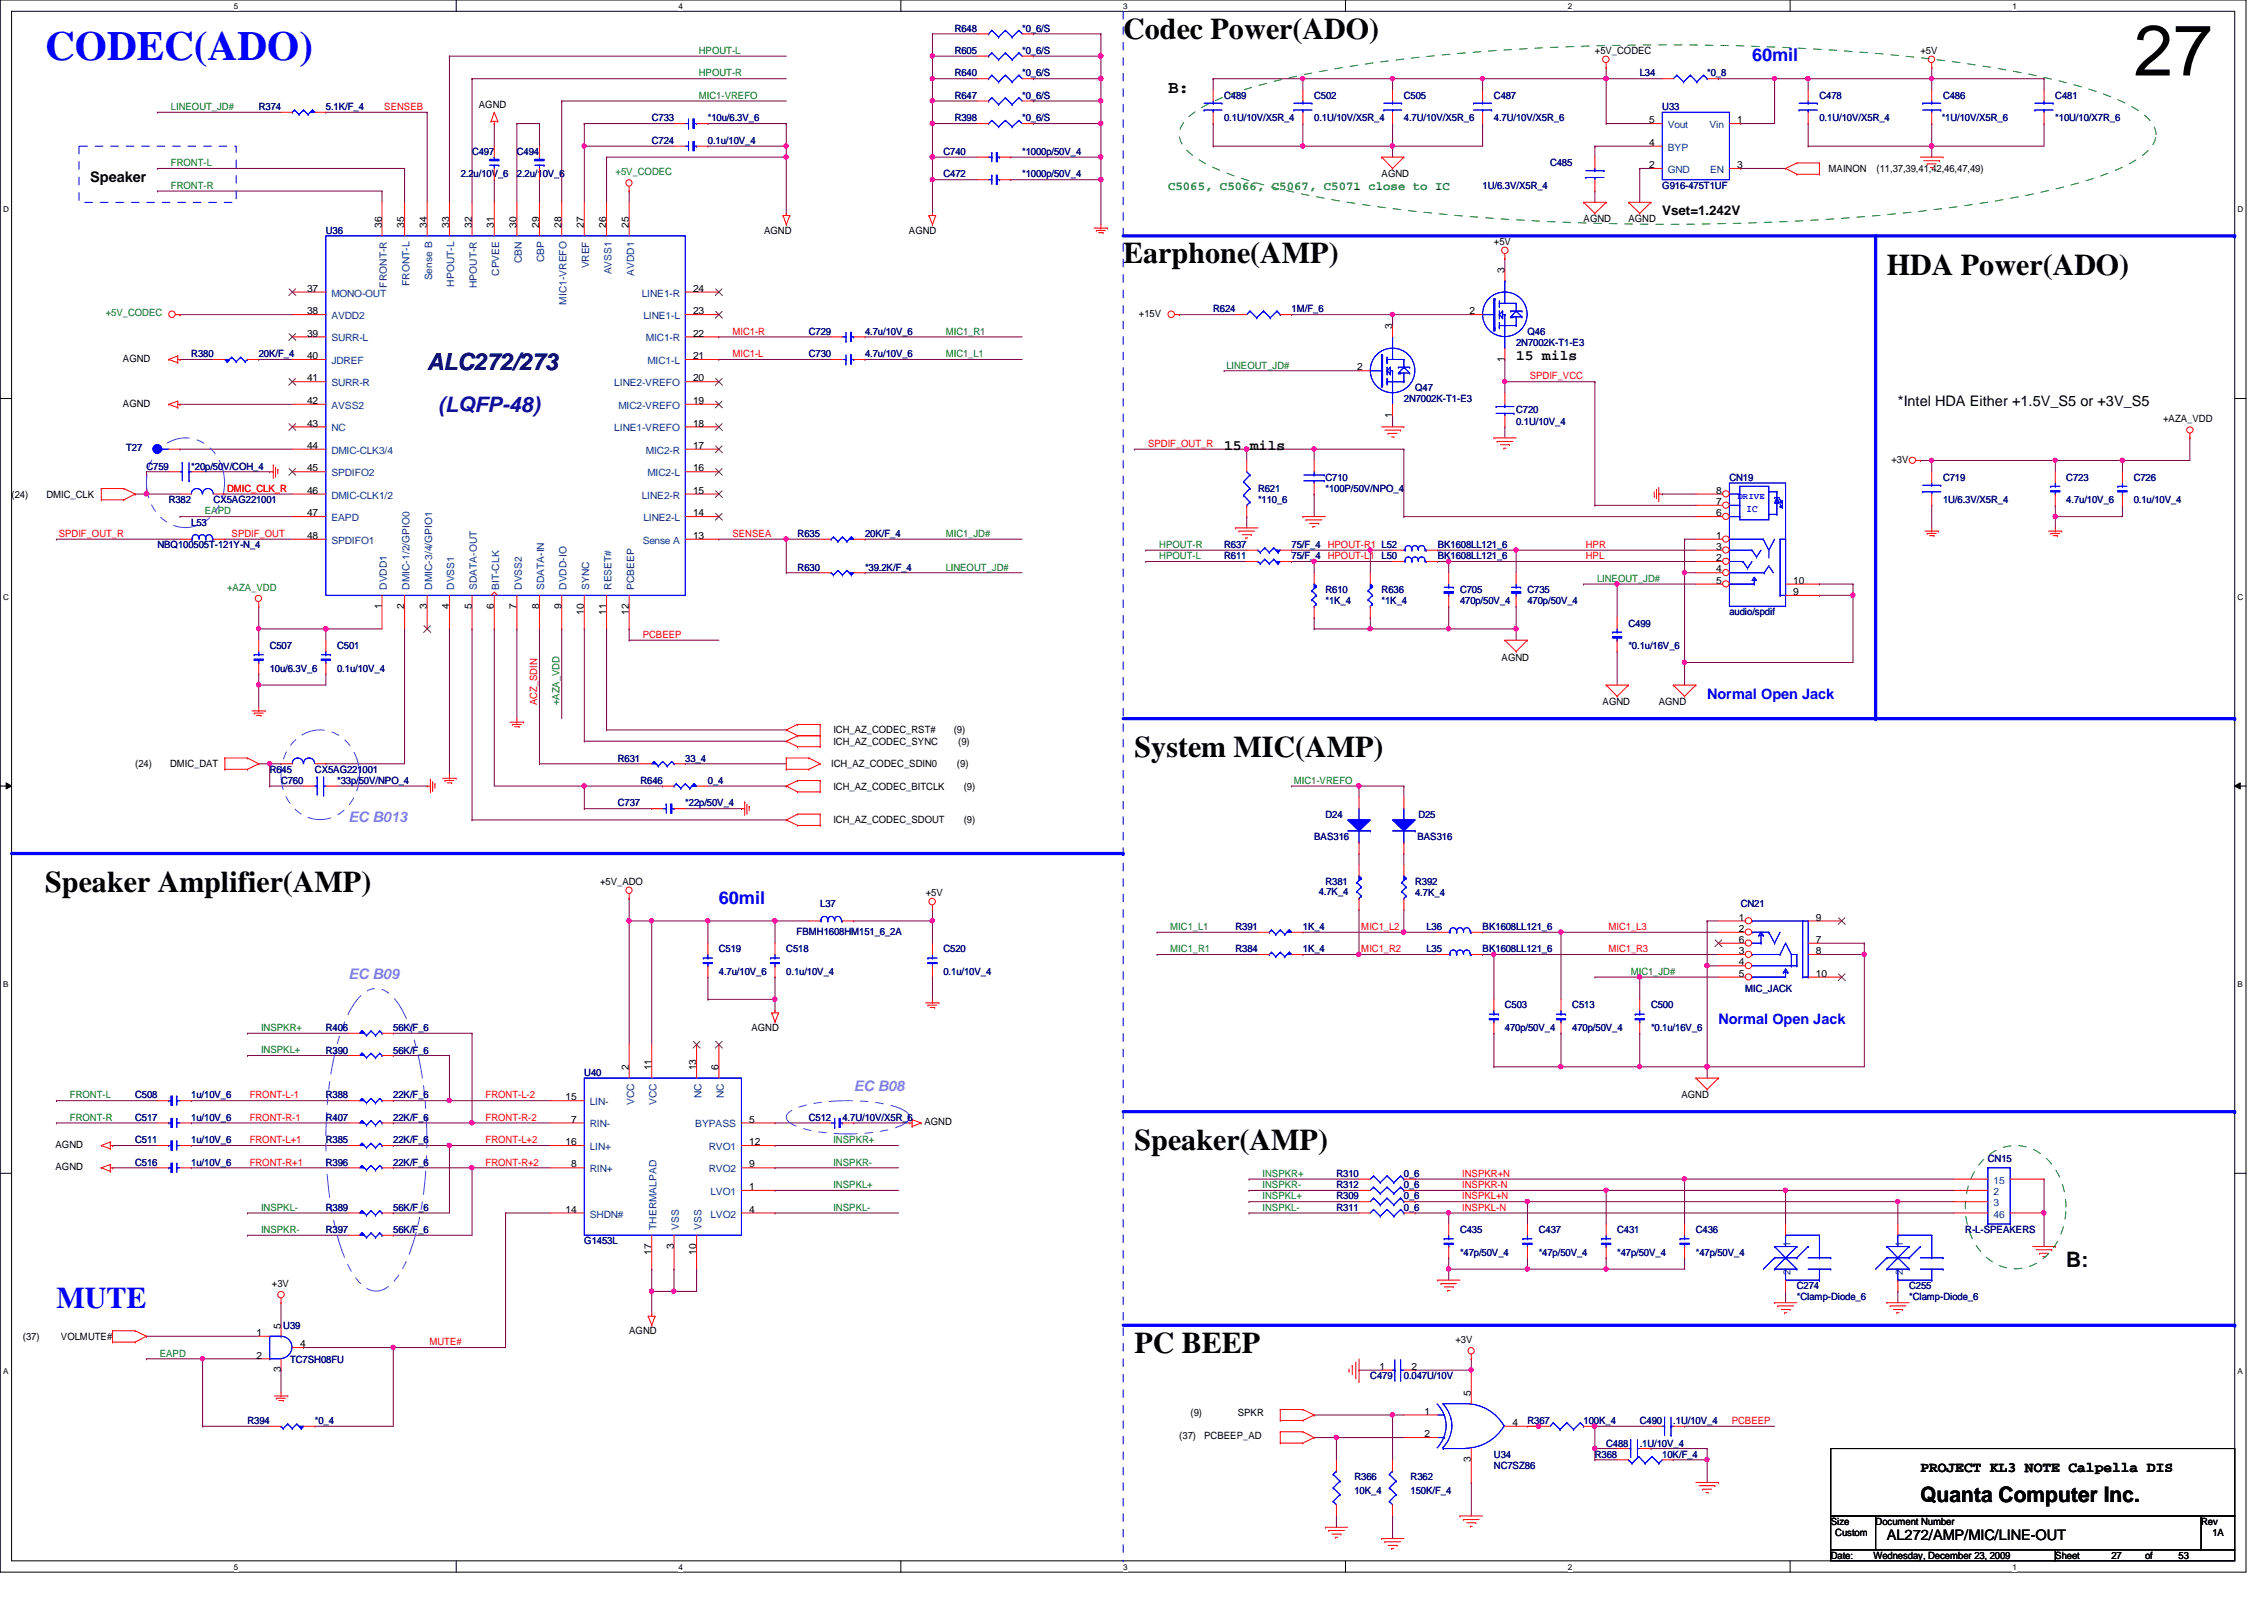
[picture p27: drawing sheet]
<svg xmlns="http://www.w3.org/2000/svg" width="297mm" height="210mm" viewBox="0 0 297 210" stroke-linecap="round" stroke-linejoin="round" font-family="sans-serif">
<defs><g id="words">
<text font-size="9.4" x="279.9" y="9.9">27</text>
<text font-size="5.4" fill="#00f" x="5.9" y="7.9">CODEC(ADO)</text>
<g font-size="3.9">
<text x="147.4" y="5.1">Codec Power(ADO)</text>
<text x="147.4" y="34.5">Earphone(AMP)</text>
<text x="247.6" y="36">HDA Power(ADO)</text>
<text x="148.8" y="99.4">System MIC(AMP)</text>
<text x="5.9" y="117.1">Speaker Amplifier(AMP)</text>
<text x="148.8" y="150.9">Speaker(AMP)</text>
<text x="148.8" y="177.5">PC BEEP</text>
</g>
<text font-size="3.9" fill="#00f" x="7.4" y="171.5">MUTE</text>
<text font-size="3.1" fill="#000080" x="56" y="48.5">ALC272/273</text>
<text font-size="2.8" fill="#0000a0" x="57.5" y="54.1">(LQFP-48)</text>
<g font-size="2.8">
<text x="271.1" y="166.2">B:</text>
<text x="252" y="197.1">Quanta Computer Inc.</text>
</g>
<g font-size="2.3" fill="#00f">
<text x="229.9" y="8">60mil</text>
<text x="94.3" y="118.5">60mil</text>
</g>
<text font-size="2.3" x="153.2" y="12.2">B:</text>
<g font-size="1.9">
<text x="11.9" y="23.9">Speaker</text>
<text x="198.9" y="47.3">15 mils</text>
<text x="249" y="53.3">*Intel HDA Either +1.5V_S5 or +3V_S5</text>
<text x="160.6" y="59.1">15 mils</text>
<text x="252" y="193.1">PROJECT KL3 NOTE Calpella DIS</text>
<text x="247.6" y="202.1">AL272/AMP/MIC/LINE-OUT</text>
</g>
<g font-size="1.9" fill="#00f">
<text x="224" y="91.7">Normal Open Jack</text>
<text x="225.5" y="134.4">Normal Open Jack</text>
</g>
<g font-size="1.9" fill="#8080ff">
<text x="45.7" y="107.8">EC B013</text>
<text x="45.7" y="128.4">EC B09</text>
<text x="112" y="143.2">EC B08</text>
</g>
<text font-size="1.7" x="218.1" y="28.2">Vset=1.242V</text>
<text font-size="1.6" fill="#008000" x="153.2" y="24.9">C5065, C5066, C5067, C5071 close to IC</text>
<g font-size="1.3" fill="#000080">
<text x="125.3" y="4.1">R648</text>
<text x="134.1" y="4.1">*0_6/S</text>
<text x="125.3" y="7.1">R605</text>
<text x="125.3" y="10">R640</text>
<text x="134.1" y="7.1">*0_6/S</text>
<text x="134.1" y="10">*0_6/S</text>
<text x="215.1" y="10">L34</text>
<text x="224" y="10">*0_8</text>
<text x="33.9" y="14.4">R374</text>
<text x="42.8" y="14.4">5.1K/F_4</text>
<text x="85.5" y="15.9">C733</text>
<text x="92.9" y="15.9">*10u/6.3V_6</text>
<text x="125.3" y="13">R647</text>
<text x="125.3" y="15.9">R398</text>
<text x="134.1" y="13">*0_6/S</text>
<text x="134.1" y="15.9">*0_6/S</text>
<text x="160.6" y="13">C489</text>
<text x="160.6" y="15.9">0.1U/10V/X5R_4</text>
<text x="172.4" y="13">C502</text>
<text x="172.4" y="15.9">0.1U/10V/X5R_4</text>
<text x="184.2" y="13">C505</text>
<text x="184.2" y="15.9">4.7U/10V/X5R_6</text>
<text x="196" y="13">C487</text>
<text x="196" y="15.9">4.7U/10V/X5R_6</text>
<text x="218.1" y="14.4">U33</text>
<text x="238.7" y="13">C478</text>
<text x="238.7" y="15.9">0.1U/10V/X5R_4</text>
<text x="254.8" y="15.9">*1U/10V/X5R_6</text>
<text x="254.9" y="13">C486</text>
<text x="269.7" y="13">C481</text>
<text x="269.7" y="15.9">*10U/10/X7R_6</text>
<text x="60.4" y="23.3">2.2u/10V_6</text>
<text x="61.9" y="20.4">C497</text>
<text x="67.8" y="20.4">C494</text>
<text x="67.8" y="23.3">2.2u/10V_6</text>
<text x="85.5" y="18.9">C724</text>
<text x="92.9" y="18.9">0.1u/10V_4</text>
<text x="123.8" y="23.3">C472</text>
<text x="123.8" y="20.4">C740</text>
<text x="134.1" y="23.3">*1000p/50V_4</text>
<text x="134.1" y="20.4">*1000p/50V_4</text>
<text x="203.4" y="21.8">C485</text>
<text x="194.5" y="24.8">1U/6.3V/X5R_4</text>
<text x="218.1" y="24.8">G916-475T1UF</text>
<text x="42.8" y="30.6">U36</text>
<text x="159.2" y="41">R624</text>
<text x="169.5" y="41">1M/F_6</text>
<text x="25.1" y="46.9">R380</text>
<text x="33.9" y="46.9">20K/F_4</text>
<text x="106.1" y="43.9">C729</text>
<text x="106.1" y="46.9">C730</text>
<text x="113.5" y="43.9">4.7u/10V_6</text>
<text x="113.5" y="46.9">4.7u/10V_6</text>
<text x="198.9" y="45.4">2N7002K-T1-E3</text>
<text x="200.4" y="43.9">Q46</text>
<text x="184.2" y="52.7">2N7002K-T1-E3</text>
<text x="185.7" y="51.3">Q47</text>
<text x="16.5" y="59.2">T27</text>
<text x="198.9" y="54.2">C720</text>
<text x="198.9" y="55.7">0.1U/10V_4</text>
<text x="19.2" y="61.6">C759</text>
<text x="22.1" y="66">R382</text>
<text x="25.1" y="61.6">*20p/50V/COH_4</text>
<text x="28" y="66">CX5AG221001</text>
<text x="165.1" y="64.6">R621</text>
<text x="165.1" y="66">*110_6</text>
<text x="173.9" y="63.1">C710</text>
<text x="173.9" y="64.6">*100P/50V/NPO_4</text>
<text x="226.9" y="63.1">CN19</text>
<text x="254.9" y="63.1">C719</text>
<text x="254.9" y="66">1U/6.3V/X5R_4</text>
<text x="271.1" y="66">4.7u/10V_6</text>
<text x="271.1" y="63.1">C723</text>
<text x="279.9" y="66">0.1u/10V_4</text>
<text x="279.9" y="63.1">C726</text>
<text x="20.7" y="71.9">NBQ100505T-121Y-N_4</text>
<text x="25.1" y="69">L53</text>
<text x="104.6" y="70.4">R635</text>
<text x="113.5" y="70.4">20K/F_4</text>
<text x="160.6" y="71.9">R637</text>
<text x="169.5" y="71.9">75/F_4 HPOUT-R1 L52</text>
<text x="188.6" y="71.9">BK1608LL121_6</text>
<text x="104.6" y="74.8">R630</text>
<text x="113.5" y="74.8">*39.2K/F_4</text>
<text x="160.6" y="73.4">R611</text>
<text x="169.5" y="73.4">75/F_4 HPOUT-L1 L50</text>
<text x="173.9" y="77.8">R610</text>
<text x="181.3" y="77.8">R636</text>
<text x="188.6" y="73.4">BK1608LL121_6</text>
<text x="191.6" y="77.8">C705</text>
<text x="200.4" y="77.8">C735</text>
<text x="173.9" y="79.3">*1K_4</text>
<text x="181.3" y="79.3">*1K_4</text>
<text x="191.6" y="79.3">470p/50V_4</text>
<text x="200.4" y="79.3">470p/50V_4</text>
<text x="213.7" y="82.2">C499</text>
<text x="226.9" y="80.7">audio/spdif</text>
<text x="35.4" y="88.1">10u/6.3V_6</text>
<text x="35.4" y="85.2">C507</text>
<text x="44.2" y="85.2">C501</text>
<text x="44.2" y="88.1">0.1u/10V_4</text>
<text x="213.7" y="85.2">*0.1u/16V_6</text>
<text x="35.4" y="101.4">R645</text>
<text x="41.3" y="101.4">CX5AG221001</text>
<text x="81.1" y="99.9">R631</text>
<text x="89.9" y="99.9">33_4</text>
<text x="36.9" y="102.8">C760</text>
<text x="44.2" y="102.8">*33p/50V/NPO_4</text>
<text x="81.1" y="105.8">C737</text>
<text x="84" y="102.8">R646</text>
<text x="89.9" y="105.8">*22p/50V_4</text>
<text x="92.9" y="102.8">0_4</text>
<text x="173.9" y="107.3">D24</text>
<text x="186.1" y="107.3">D25</text>
<text x="172.4" y="110.2">BAS316</text>
<text x="186" y="110.2">BAS316</text>
<text x="107.6" y="119">L37</text>
<text x="173" y="117.4">4.7K_4</text>
<text x="173.9" y="116.1">R381</text>
<text x="185.7" y="116.1">R392</text>
<text x="185.7" y="117.6">4.7K_4</text>
<text x="228.4" y="119">CN21</text>
<text x="94.3" y="124.9">C519</text>
<text x="103.2" y="124.9">C518</text>
<text x="104.5" y="122.6">FBMH1608HM151_6_2A</text>
<text x="123.8" y="124.9">C520</text>
<text x="162.1" y="122">R391</text>
<text x="162.1" y="124.9">R384</text>
<text x="170.9" y="122">1K_4</text>
<text x="170.9" y="124.9">1K_4</text>
<text x="187.2" y="122">L36</text>
<text x="187.2" y="124.9">L35</text>
<text x="194.5" y="122">BK1608LL121_6</text>
<text x="194.5" y="124.9">BK1608LL121_6</text>
<text x="94.3" y="127.9">4.7u/10V_6</text>
<text x="103.2" y="127.9">0.1u/10V_4</text>
<text x="123.8" y="127.9">0.1u/10V_4</text>
<text x="229" y="130.1">MIC_JACK</text>
<text x="42.8" y="135.3">R406</text>
<text x="51.6" y="135.3">56K/F_6</text>
<text x="197.4" y="132.3">C503</text>
<text x="197.4" y="135.3">470p/50V_4</text>
<text x="206.3" y="132.3">C513</text>
<text x="206.3" y="135.3">470p/50V_4</text>
<text x="216.6" y="135.3">*0.1u/16V_6</text>
<text x="216.6" y="132.3">C500</text>
<text x="42.8" y="138.2">R390</text>
<text x="51.6" y="138.2">56K/F_6</text>
<text x="76.7" y="141.1">U40</text>
<text x="17.7" y="144.1">C508</text>
<text x="17.7" y="147">C517</text>
<text x="17.7" y="150">C511</text>
<text x="25.1" y="144.1">1u/10V_6</text>
<text x="25.1" y="147">1u/10V_6</text>
<text x="25.1" y="150">1u/10V_6</text>
<text x="42.8" y="150">R385</text>
<text x="42.8" y="147">R407</text>
<text x="42.8" y="144.1">R388</text>
<text x="51.6" y="150">22K/F_6</text>
<text x="51.6" y="147">22K/F_6</text>
<text x="51.6" y="144.1">22K/F_6</text>
<text x="106.1" y="147">C512</text>
<text x="110.5" y="147">4.7U/10V/X5R_6</text>
<text x="17.7" y="153">C516</text>
<text x="25.1" y="153">1u/10V_6</text>
<text x="42.8" y="153">R396</text>
<text x="51.6" y="153">22K/F_6</text>
<text x="175.3" y="155.9">R312</text>
<text x="175.3" y="154.4">R310</text>
<text x="184.2" y="155.9">0_6</text>
<text x="184.2" y="154.4">0_6</text>
<text x="260.8" y="152.5">CN15</text>
<text x="42.8" y="158.8">R389</text>
<text x="42.8" y="161.8">R397</text>
<text x="51.6" y="158.8">56K/F_6</text>
<text x="51.6" y="161.8">56K/F_6</text>
<text x="175.3" y="157.4">R309</text>
<text x="175.3" y="158.8">R311</text>
<text x="184.2" y="157.4">0_6</text>
<text x="184.2" y="158.8">0_6</text>
<text x="191.6" y="161.8">C435</text>
<text x="201.9" y="161.8">C437</text>
<text x="212.2" y="161.8">C431</text>
<text x="222.5" y="161.8">C436</text>
<text x="257.8" y="161.8">R-L-SPEAKERS</text>
<text x="76.7" y="163.2">G1453L</text>
<text x="191.6" y="164.7">*47p/50V_4</text>
<text x="201.9" y="164.7">*47p/50V_4</text>
<text x="212.2" y="164.7">*47p/50V_4</text>
<text x="222.5" y="164.7">*47p/50V_4</text>
<text x="235.8" y="169.1">C274</text>
<text x="235.8" y="170.6">*Clamp-Diode_6</text>
<text x="250.5" y="169.1">C255</text>
<text x="250.5" y="170.6">*Clamp-Diode_6</text>
<text x="37.2" y="174.3">U39</text>
<text x="38.1" y="178.9">TC7SH08FU</text>
<text x="179.8" y="180.9">C479</text>
<text x="184.2" y="180.9">0.047U/10V</text>
<text x="32.5" y="186.8">R394</text>
<text x="41.3" y="186.8">*0_4</text>
<text x="196" y="191.2">U34</text>
<text x="200.4" y="186.8">R367</text>
<text x="207.8" y="186.8">100K_4</text>
<text x="209.3" y="191.2">R368</text>
<text x="210.7" y="189.8">C488</text>
<text x="215.1" y="186.8">C490</text>
<text x="215.1" y="189.8">.1U/10V_4</text>
<text x="218.1" y="191.2">10K/F_4</text>
<text x="219.5" y="186.8">.1U/10V_4</text>
<text x="177.7" y="194.2">R366</text>
<text x="177.7" y="196">10K_4</text>
<text x="185.1" y="194.2">R362</text>
<text x="185.1" y="196">150K/F_4</text>
<text x="196" y="192.7">NC7SZ86</text>
</g>
<g font-size="1.3" fill="#008000">
<text x="91.7" y="10">HPOUT-R</text>
<text x="91.7" y="7.1">HPOUT-L</text>
<text x="22.4" y="14.4">LINEOUT_JD#</text>
<text x="91.7" y="13">MIC1-VREFO</text>
<text x="22.4" y="21.8">FRONT-L</text>
<text x="80.8" y="23">+5V_CODEC</text>
<text x="22.4" y="24.8">FRONT-R</text>
<text x="13.9" y="41.4">+5V_CODEC</text>
<text x="124.1" y="46.9">MIC1_L1</text>
<text x="124.1" y="43.9">MIC1_R1</text>
<text x="160.9" y="48.3">LINEOUT_JD#</text>
<text x="26.9" y="67.5">EAPD</text>
<text x="124.1" y="70.4">MIC1_JD#</text>
<text x="152.1" y="71.9">HPOUT-R</text>
<text x="29.8" y="77.5">+AZA_VDD</text>
<text x="124.1" y="74.8">LINEOUT_JD#</text>
<text x="152.1" y="73.4">HPOUT-L</text>
<text x="209.5" y="76.3">LINEOUT_JD#</text>
<text x="73.4" y="92.5" transform="rotate(-90 73.4 92.5)">+AZA_VDD</text>
<text x="169.8" y="102.8">MIC1-VREFO</text>
<text x="153.5" y="122">MIC1_L1</text>
<text x="153.5" y="124.9">MIC1_R1</text>
<text x="213.9" y="127.9">MIC1_JD#</text>
<text x="34.2" y="135.3">INSPKR+</text>
<text x="34.2" y="138.2">INSPKL+</text>
<text x="9.2" y="144.1">FRONT-L</text>
<text x="9.2" y="147">FRONT-R</text>
<text x="109.3" y="150">INSPKR+</text>
<text x="109.3" y="152.9">INSPKR-</text>
<text x="109.3" y="155.9">INSPKL+</text>
<text x="165.6" y="154.4">INSPKR+</text>
<text x="165.6" y="155.9">INSPKR-</text>
<text x="34.2" y="161.8">INSPKR-</text>
<text x="34.2" y="158.8">INSPKL-</text>
<text x="109.3" y="158.8">INSPKL-</text>
<text x="165.6" y="158.8">INSPKL-</text>
<text x="165.6" y="157.4">INSPKL+</text>
<text x="21" y="178">EAPD</text>
</g>
<g font-size="1.3">
<text x="209.3" y="7.1">+5V_CODEC</text>
<text x="252" y="7.1">+5V</text>
<text x="62.8" y="14.1">AGND</text>
<text x="216.4" y="16.2">5</text>
<text x="227.9" y="16.2">1</text>
<text x="181.3" y="23.3">AGND</text>
<text x="216.4" y="19.1">4</text>
<text x="216.4" y="22.1">2</text>
<text x="227.9" y="22.1">3</text>
<text x="239.9" y="22.6">MAINON</text>
<text x="246.2" y="22.6">(11,37,39,41,42,46,47,49)</text>
<text x="50.1" y="29.9" transform="rotate(-90 50.1 29.9)">36</text>
<text x="53" y="29.9" transform="rotate(-90 53 29.9)">35</text>
<text x="56" y="29.9" transform="rotate(-90 56 29.9)">34</text>
<text x="58.9" y="29.9" transform="rotate(-90 58.9 29.9)">33</text>
<text x="61.9" y="29.9" transform="rotate(-90 61.9 29.9)">32</text>
<text x="64.8" y="29.9" transform="rotate(-90 64.8 29.9)">31</text>
<text x="67.8" y="29.9" transform="rotate(-90 67.8 29.9)">30</text>
<text x="70.7" y="29.9" transform="rotate(-90 70.7 29.9)">29</text>
<text x="73.7" y="29.9" transform="rotate(-90 73.7 29.9)">28</text>
<text x="76.6" y="29.9" transform="rotate(-90 76.6 29.9)">27</text>
<text x="79.5" y="29.9" transform="rotate(-90 79.5 29.9)">26</text>
<text x="82.5" y="29.9" transform="rotate(-90 82.5 29.9)">25</text>
<text x="207.8" y="29.2">AGND</text>
<text x="213.7" y="29.2">AGND</text>
<text x="100.2" y="30.6">AGND</text>
<text x="119.2" y="30.6">AGND</text>
<text x="196" y="32.1">+5V</text>
<text x="197.4" y="35.8" transform="rotate(-90 197.4 35.8)">3</text>
<text x="40.3" y="38.3">37</text>
<text x="40.3" y="41.2">38</text>
<text x="90.9" y="41.2">23</text>
<text x="90.9" y="38.3">24</text>
<text x="149.4" y="41.6">+15V</text>
<text x="192.8" y="41.2">2</text>
<text x="16.1" y="47.5">AGND</text>
<text x="40.3" y="44.2">39</text>
<text x="40.3" y="47.1">40</text>
<text x="90.9" y="47.1">21</text>
<text x="90.9" y="44.2">22</text>
<text x="182.7" y="43.2" transform="rotate(-90 182.7 43.2)">3</text>
<text x="197.4" y="47.5" transform="rotate(-90 197.4 47.5)">1</text>
<text x="16.1" y="53.3">AGND</text>
<text x="40.3" y="50">41</text>
<text x="40.3" y="53">42</text>
<text x="90.9" y="53">19</text>
<text x="90.9" y="50">20</text>
<text x="178.1" y="48.6">2</text>
<text x="40.3" y="56">43</text>
<text x="40.3" y="58.9">44</text>
<text x="90.9" y="58.9">17</text>
<text x="90.9" y="56">18</text>
<text x="182.7" y="54.8" transform="rotate(-90 182.7 54.8)">1</text>
<text x="283.8" y="55.4">+AZA_VDD</text>
<text x="1.5" y="65.3">(24)</text>
<text x="6.1" y="65.3">DMIC_CLK</text>
<text x="40.3" y="61.8">45</text>
<text x="40.3" y="64.8">46</text>
<text x="90.9" y="64.8">15</text>
<text x="90.9" y="61.8">16</text>
<text x="225.2" y="64.8">8</text>
<text x="248.2" y="60.7">+3V</text>
<text x="40.3" y="67.7">47</text>
<text x="40.3" y="70.7">48</text>
<text x="90.9" y="70.7">13</text>
<text x="90.9" y="67.7">14</text>
<text x="225.2" y="70.7">1</text>
<text x="225.2" y="67.7">6</text>
<text x="225.2" y="66.3">7</text>
<text x="225.2" y="72.1">3</text>
<text x="225.2" y="73.6">2</text>
<text x="225.2" y="75.1">4</text>
<text x="225.2" y="76.6">5</text>
<text x="235.3" y="76.6">10</text>
<text x="50.1" y="79.9" transform="rotate(-90 50.1 79.9)">1</text>
<text x="53" y="79.9" transform="rotate(-90 53 79.9)">2</text>
<text x="56" y="79.9" transform="rotate(-90 56 79.9)">3</text>
<text x="58.9" y="79.9" transform="rotate(-90 58.9 79.9)">4</text>
<text x="61.9" y="79.9" transform="rotate(-90 61.9 79.9)">5</text>
<text x="64.8" y="79.9" transform="rotate(-90 64.8 79.9)">6</text>
<text x="67.8" y="79.9" transform="rotate(-90 67.8 79.9)">7</text>
<text x="70.7" y="79.9" transform="rotate(-90 70.7 79.9)">8</text>
<text x="73.7" y="79.9" transform="rotate(-90 73.7 79.9)">9</text>
<text x="76.6" y="80.6" transform="rotate(-90 76.6 80.6)">10</text>
<text x="79.5" y="80.6" transform="rotate(-90 79.5 80.6)">11</text>
<text x="82.5" y="80.6" transform="rotate(-90 82.5 80.6)">12</text>
<text x="235.3" y="78.1">9</text>
<text x="197" y="86.7">AGND</text>
<text x="210.3" y="92.5">AGND</text>
<text x="217.6" y="92.5">AGND</text>
<text x="17.7" y="100.6">(24)</text>
<text x="22.3" y="100.6">DMIC_DAT</text>
<text x="109" y="100.6">ICH_AZ_CODEC_SDIN0</text>
<text x="109.3" y="97.7">ICH_AZ_CODEC_SYNC</text>
<text x="109.3" y="96.2">ICH_AZ_CODEC_RST#</text>
<text x="125.1" y="96.2">(9)</text>
<text x="125.6" y="100.6">(9)</text>
<text x="125.7" y="97.7">(9)</text>
<text x="109.3" y="103.6">ICH_AZ_CODEC_BITCLK</text>
<text x="109.3" y="108">ICH_AZ_CODEC_SDOUT</text>
<text x="126.4" y="103.6">(9)</text>
<text x="126.4" y="108">(9)</text>
<text x="78.7" y="116.1">+5V_ADO</text>
<text x="121.5" y="117.6">+5V</text>
<text x="228.1" y="120.8">1</text>
<text x="228.1" y="122.3">2</text>
<text x="228.1" y="123.7">6</text>
<text x="228.1" y="125.2">3</text>
<text x="238.2" y="120.8">9</text>
<text x="238.2" y="123.7">7</text>
<text x="238.2" y="125.2">8</text>
<text x="228.1" y="126.7">4</text>
<text x="228.1" y="128.1">5</text>
<text x="238.2" y="128.1">10</text>
<text x="98.6" y="135.3">AGND</text>
<text x="82.5" y="140.4" transform="rotate(-90 82.5 140.4)">2</text>
<text x="85.5" y="140.4" transform="rotate(-90 85.5 140.4)">11</text>
<text x="91.4" y="140.4" transform="rotate(-90 91.4 140.4)">13</text>
<text x="94.3" y="140.4" transform="rotate(-90 94.3 140.4)">6</text>
<text x="74.2" y="144.4">15</text>
<text x="74.9" y="147.3">7</text>
<text x="98.3" y="147.3">5</text>
<text x="121.3" y="147.6">AGND</text>
<text x="220.6" y="144.1">AGND</text>
<text x="7.3" y="150.6">AGND</text>
<text x="7.3" y="153.5">AGND</text>
<text x="74.2" y="150.2">16</text>
<text x="74.9" y="153.2">8</text>
<text x="98.3" y="150.2">12</text>
<text x="98.3" y="153.2">9</text>
<text x="74.2" y="159.1">14</text>
<text x="98.3" y="156.1">1</text>
<text x="98.3" y="159.1">4</text>
<text x="85.5" y="164.6" transform="rotate(-90 85.5 164.6)">17</text>
<text x="88.4" y="163.8" transform="rotate(-90 88.4 163.8)">3</text>
<text x="91.4" y="164.6" transform="rotate(-90 91.4 164.6)">10</text>
<text x="35.7" y="168.8">+3V</text>
<text x="3" y="175.8">(37)</text>
<text x="8" y="175.8">VOLMUTE#</text>
<text x="33.7" y="175.3">1</text>
<text x="33.7" y="178.2">2</text>
<text x="36.8" y="174.3" transform="rotate(-90 36.8 174.3)">5</text>
<text x="39.4" y="176.7">4</text>
<text x="82.5" y="175">AGND</text>
<text x="181" y="179.7">1</text>
<text x="185.2" y="179.7">2</text>
<text x="191" y="176.2">+3V</text>
<text x="36.8" y="180" transform="rotate(-90 36.8 180)">3</text>
<text x="156.2" y="185.8">(9)</text>
<text x="162.4" y="185.8">SPKR</text>
<text x="186.9" y="185.6">1</text>
<text x="193" y="183.1" transform="rotate(-90 193 183.1)">5</text>
<text x="154.7" y="188.7">(37)</text>
<text x="158" y="188.7">PCBEEP_AD</text>
<text x="186.9" y="188.6">2</text>
<text x="193" y="191.8" transform="rotate(-90 193 191.8)">3</text>
<text x="198.5" y="187.1">4</text>
<text x="240.2" y="200.1">Size</text>
<text x="240.8" y="201.5">Custom</text>
<text x="246.1" y="200.1">Document Number</text>
<text x="288.8" y="200.1">Rev</text>
<text x="290.3" y="201.5">1A</text>
<text x="240.2" y="204.5">Date:</text>
<text x="245.8" y="204.5">Wednesday, December 23, 2009</text>
<text x="269.7" y="204.5">Sheet</text>
<text x="277" y="204.5">27</text>
<text x="281.4" y="204.5">of</text>
<text x="285.8" y="204.5">53</text>
</g>
<g font-size="1.3" fill="#f00">
<text x="50.4" y="14.4">SENSEB</text>
<text x="96.1" y="43.9">MIC1-R</text>
<text x="96.1" y="46.9">MIC1-L</text>
<text x="200.7" y="49.8">SPDIF_VCC</text>
<text x="150.6" y="58.6">SPDIF_OUT_R</text>
<text x="29.8" y="64.5">DMIC_CLK_R</text>
<text x="7.7" y="70.4">SPDIF_OUT_R</text>
<text x="30.4" y="70.4">SPDIF_OUT</text>
<text x="96.1" y="70.4">SENSEA</text>
<text x="208.1" y="71.9">HPR</text>
<text x="208.1" y="73.4">HPL</text>
<text x="84.3" y="83.7">PCBEEP</text>
<text x="70.5" y="92.5" transform="rotate(-90 70.5 92.5)">ACZ_SDIN</text>
<text x="178.6" y="124.9">MIC1_R2</text>
<text x="178.6" y="122">MIC1_L2</text>
<text x="211" y="124.9">MIC1_R3</text>
<text x="211" y="122">MIC1_L3</text>
<text x="32.8" y="147">FRONT-R-1</text>
<text x="32.8" y="144.1">FRONT-L-1</text>
<text x="32.8" y="150">FRONT-L+1</text>
<text x="63.7" y="147">FRONT-R-2</text>
<text x="63.7" y="144.1">FRONT-L-2</text>
<text x="63.7" y="150">FRONT-L+2</text>
<text x="32.8" y="152.9">FRONT-R+1</text>
<text x="63.7" y="152.9">FRONT-R+2</text>
<text x="191.9" y="155.9">INSPKR-N</text>
<text x="191.9" y="154.4">INSPKR+N</text>
<text x="191.9" y="157.4">INSPKL+N</text>
<text x="191.9" y="158.8">INSPKL-N</text>
<text x="56.3" y="176.5">MUTE#</text>
<text x="227.2" y="186.8">PCBEEP</text>
</g>
<g font-size="1.3" fill="#004080">
<text x="218.8" y="16.8">Vout</text>
<text x="224.3" y="16.8">Vin</text>
<text x="218.8" y="19.8">BYP</text>
<text x="218.8" y="22.7">GND</text>
<text x="224.4" y="22.7">EN</text>
<text x="68.4" y="34.5" transform="rotate(-90 68.4 34.5)">CBN</text>
<text x="71.4" y="34.4" transform="rotate(-90 71.4 34.4)">CBP</text>
<text x="77.3" y="35.2" transform="rotate(-90 77.3 35.2)">VREF</text>
<text x="80.2" y="36" transform="rotate(-90 80.2 36)">AVSS1</text>
<text x="43.5" y="38.9">MONO-OUT</text>
<text x="43.5" y="41.9">AVDD2</text>
<text x="50.8" y="37.7" transform="rotate(-90 50.8 37.7)">FRONT-R</text>
<text x="53.7" y="37.5" transform="rotate(-90 53.7 37.5)">FRONT-L</text>
<text x="56.7" y="36.8" transform="rotate(-90 56.7 36.8)">Sense B</text>
<text x="59.6" y="37.6" transform="rotate(-90 59.6 37.6)">HPOUT-L</text>
<text x="62.6" y="37.8" transform="rotate(-90 62.6 37.8)">HPOUT-R</text>
<text x="65.5" y="36.2" transform="rotate(-90 65.5 36.2)">CPVEE</text>
<text x="74.3" y="40" transform="rotate(-90 74.3 40)">MIC1-VREFO</text>
<text x="83.2" y="36.2" transform="rotate(-90 83.2 36.2)">AVDD1</text>
<text x="84.2" y="38.9">LINE1-R</text>
<text x="84.4" y="41.9">LINE1-L</text>
<text x="43.5" y="44.8">SURR-L</text>
<text x="43.5" y="47.8">JDREF</text>
<text x="84.7" y="44.8">MIC1-R</text>
<text x="85" y="47.8">MIC1-L</text>
<text x="43.5" y="50.7">SURR-R</text>
<text x="43.5" y="53.6">AVSS2</text>
<text x="80.6" y="50.7">LINE2-VREFO</text>
<text x="81.1" y="53.6">MIC2-VREFO</text>
<text x="43.5" y="56.6">NC</text>
<text x="43.5" y="59.5">DMIC-CLK3/4</text>
<text x="80.6" y="56.6">LINE1-VREFO</text>
<text x="84.7" y="59.5">MIC2-R</text>
<text x="43.5" y="62.5">SPDIFO2</text>
<text x="43.5" y="65.4">DMIC-CLK1/2</text>
<text x="84.2" y="65.4">LINE2-R</text>
<text x="85" y="62.5">MIC2-L</text>
<text x="43.5" y="68.4">EAPD</text>
<text x="43.5" y="71.3">SPDIFO1</text>
<text x="84.3" y="71.3">Sense A</text>
<text x="84.4" y="68.4">LINE2-L</text>
<text x="50.8" y="77.4" transform="rotate(-90 50.8 77.4)">DVDD1</text>
<text x="53.7" y="77.4" transform="rotate(-90 53.7 77.4)">DMIC-1/2/GPIO0</text>
<text x="56.7" y="77.4" transform="rotate(-90 56.7 77.4)">DMIC-3/4/GPIO1</text>
<text x="59.6" y="77.4" transform="rotate(-90 59.6 77.4)">DVSS1</text>
<text x="62.6" y="77.4" transform="rotate(-90 62.6 77.4)">SDATA-OUT</text>
<text x="65.5" y="77.4" transform="rotate(-90 65.5 77.4)">BIT-CLK</text>
<text x="68.4" y="77.4" transform="rotate(-90 68.4 77.4)">DVSS2</text>
<text x="71.4" y="77.4" transform="rotate(-90 71.4 77.4)">SDATA-IN</text>
<text x="74.3" y="77.4" transform="rotate(-90 74.3 77.4)">DVDD-IO</text>
<text x="77.3" y="77.4" transform="rotate(-90 77.3 77.4)">SYNC</text>
<text x="80.2" y="77.4" transform="rotate(-90 80.2 77.4)">RESET#</text>
<text x="83.2" y="77.4" transform="rotate(-90 83.2 77.4)">PCBEEP</text>
<text x="77.4" y="147.9">RIN-</text>
<text x="77.4" y="145">LIN-</text>
<text x="83.2" y="145" transform="rotate(-90 83.2 145)">VCC</text>
<text x="86.1" y="145" transform="rotate(-90 86.1 145)">VCC</text>
<text x="91.2" y="147.9">BYPASS</text>
<text x="92" y="144.1" transform="rotate(-90 92 144.1)">NC</text>
<text x="95" y="144.1" transform="rotate(-90 95 144.1)">NC</text>
<text x="77.4" y="150.9">LIN+</text>
<text x="77.4" y="153.8">RIN+</text>
<text x="93" y="150.9">RVO1</text>
<text x="93" y="153.8">RVO2</text>
<text x="261.5" y="155.3">15</text>
<text x="77.4" y="159.7">SHDN#</text>
<text x="86.1" y="161.3" transform="rotate(-90 86.1 161.3)">THERMALPAD</text>
<text x="89.1" y="161.3" transform="rotate(-90 89.1 161.3)">VSS</text>
<text x="92" y="161.3" transform="rotate(-90 92 161.3)">VSS</text>
<text x="93.2" y="156.8">LVO1</text>
<text x="93.2" y="159.7">LVO2</text>
<text x="261.5" y="156.8">2</text>
<text x="261.5" y="158.2">3</text>
<text x="261.5" y="159.7">46</text>
<text x="234.9" y="167.2" transform="rotate(-90 234.9 167.2)">2</text>
<text x="234.9" y="163.5" transform="rotate(-90 234.9 163.5)">1</text>
<text x="249.6" y="167.2" transform="rotate(-90 249.6 167.2)">2</text>
<text x="249.6" y="163.5" transform="rotate(-90 249.6 163.5)">1</text>
</g>
<text font-size="1.3" fill="#00f" x="229.1" y="67.2">IC</text>
<g font-size="1.1">
<text x="30.7" y="1.1">5</text>
<text x="89" y="1.1">4</text>
<text x="147.4" y="1.1">3</text>
<text x="205.7" y="1.1">2</text>
<text x="264" y="1.1">1</text>
<text x=".4" y="27.9">D</text>
<text x="293.6" y="27.9">D</text>
<text x=".4" y="78.7">C</text>
<text x="293.6" y="78.7">C</text>
<text x=".4" y="129.5">B</text>
<text x="293.6" y="129.5">B</text>
<text x=".4" y="180.3">A</text>
<text x="293.6" y="180.3">A</text>
<text x="30.7" y="205.9">5</text>
<text x="89" y="205.9">4</text>
<text x="147.4" y="205.9">3</text>
<text x="205.7" y="205.9">2</text>
<text x="264" y="205.9">1</text>
</g>
<text font-size="1.1" fill="#00f" x="228" y="65.5">DRIVE</text>
</g></defs>
<path d="M0 0h294.7v206.2h-294.7zM1.5 1.5h291.7v203.3h-291.7z" fill="none" stroke="#000" stroke-width=".13"/>
<g fill="#fff">
<path d="M30.7 .2h.6v1.2h-.6z"/>
<path d="M30.7 204.9h.6v1.2h-.6z"/>
</g>
<path d="M59.9 0v1.5M59.9 204.8v1.4" fill="none" stroke="#000" stroke-width=".13"/>
<g fill="#fff">
<path d="M89 .2h.6v1.2h-.6z"/>
<path d="M89 204.9h.6v1.2h-.6z"/>
</g>
<path d="M118.2 0v1.5M118.2 204.8v1.4" fill="none" stroke="#000" stroke-width=".13"/>
<g fill="#fff">
<path d="M147.4 .2h.6v1.2h-.6z"/>
<path d="M147.4 204.9h.6v1.2h-.6z"/>
</g>
<path d="M176.5 0v1.5M176.5 204.8v1.4" fill="none" stroke="#000" stroke-width=".13"/>
<g fill="#fff">
<path d="M205.7 .2h.6v1.2h-.6z"/>
<path d="M205.7 204.9h.6v1.2h-.6z"/>
</g>
<path d="M234.9 0v1.5M234.9 204.8v1.4" fill="none" stroke="#000" stroke-width=".13"/>
<g fill="#fff">
<path d="M264 .2h.6v1.2h-.6z"/>
<path d="M264 204.9h.6v1.2h-.6z"/>
<path d="M.4 26.9h.8v1.2h-.8z"/>
<path d="M293.6 26.9h.7v1.2h-.7z"/>
<path d="M.4 77.7h.8v1.2h-.8z"/>
<path d="M293.6 77.7h.7v1.2h-.7z"/>
</g>
<path d="M0 52.3h1.5M293.2 52.3h1.5" fill="none" stroke="#000" stroke-width=".13"/>
<g fill="#fff">
<path d="M.4 128.5h.7v1.2h-.7z"/>
<path d="M293.6 128.5h.7v1.2h-.7z"/>
</g>
<path d="M0 103.1h1.5M.8 102.7l.7 .4-.7 .4zM293.2 103.1l.7-.4v.8zM293.2 103.1h1.5" fill="none" stroke="#000" stroke-width=".13"/>
<path d="M.8 102.7l.7 .4-.7 .4zM293.2 103.1l.7-.4v.8z" fill="#000"/>
<g fill="#fff">
<path d="M.4 179.3h.7v1.2h-.7z"/>
<path d="M293.6 179.3h.7v1.2h-.7z"/>
</g>
<path d="M0 153.9h1.5M293.2 153.9h1.5" fill="none" stroke="#000" stroke-width=".13"/>
<path d="M79.6 20.6h.1M79.6 20.6h23.6" fill="none" stroke="#800040" stroke-width=".13"/>
<circle cx="103.1" cy="20.6" r=".29" fill="#f0f"/>
<circle cx="103.1" cy="20.6" r=".29" fill="none" stroke="#f0f" stroke-width=".13"/>
<g fill="none" stroke="#800040" stroke-width=".13">
<path d="M73.7 13.3h.1M73.7 13.3h29.5M92.9 16.2h.1M92.9 16.2h10.3M113.5 47.2h.1M113.5 44.2h.1M113.5 47.2h20.6M113.5 44.2h20.6M23.6 67.8h.1M23.6 67.8h14.8M103.2 70.7h.1M103.2 70.7h4.4"/>
<path d="M53.1 82.5h.1M53.1 82.5v17.7h-10.3M42.8 100.2h.1"/>
</g>
<circle cx="103.1" cy="70.7" r=".29" fill="#f0f"/>
<circle cx="103.1" cy="70.7" r=".29" fill="none" stroke="#f0f" stroke-width=".13"/>
<g fill="none" stroke="#800040" stroke-width=".13">
<path d="M42.8 14.7h.1M42.8 14.7h13.2M76.7 19.2h.1M76.7 19.2h11.7M103.2 19.2h.1M103.2 19.2v1.4M33.9 47.2h.1M33.9 47.2h4.5M113.5 70.7h.1M113.5 70.7h20.6M33.9 82.5h.1M33.9 82.5v1.5"/>
<path d="M89.9 100.2h.1M89.9 100.2h13.3"/>
</g>
<circle cx="76.6" cy="19.2" r=".29" fill="#f0f"/>
<circle cx="76.6" cy="19.2" r=".29" fill="none" stroke="#f0f" stroke-width=".13"/>
<path d="M76.7 19.2h.1M76.7 19.2v7.3M42.8 82.5h.1M42.8 82.5v1.5M42.8 82.5h7.3" fill="none" stroke="#800040" stroke-width=".13"/>
<circle cx="42.7" cy="82.5" r=".29" fill="#f0f"/>
<circle cx="42.7" cy="82.5" r=".29" fill="none" stroke="#f0f" stroke-width=".13"/>
<path d="M33.9 82.5h.1M33.9 82.5h8.9" fill="none" stroke="#800040" stroke-width=".13"/>
<circle cx="42.7" cy="82.5" r=".29" fill="#f0f"/>
<circle cx="42.7" cy="82.5" r=".29" fill="none" stroke="#f0f" stroke-width=".13"/>
<circle cx="33.9" cy="82.5" r=".29" fill="#f0f"/>
<circle cx="33.9" cy="82.5" r=".29" fill="none" stroke="#f0f" stroke-width=".13"/>
<path d="M33.9 89.9h.1M33.9 89.9h8.9" fill="none" stroke="#800040" stroke-width=".13"/>
<circle cx="33.9" cy="89.8" r=".29" fill="#f0f"/>
<circle cx="33.9" cy="89.8" r=".29" fill="none" stroke="#f0f" stroke-width=".13"/>
<path d="M92.9 19.2h.1M92.9 19.2h10.3M23.6 47.2h.1M23.6 47.2h4.4" fill="none" stroke="#800040" stroke-width=".13"/>
<circle cx="103.1" cy="19.2" r=".29" fill="#f0f"/>
<circle cx="103.1" cy="19.2" r=".29" fill="none" stroke="#f0f" stroke-width=".13"/>
<g fill="none" stroke="#800040" stroke-width=".13">
<path d="M61.9 10.3h.1M61.9 10.3h41.3M61.9 10.3v16.2M73.7 13.3h.1M73.7 13.3v13.2M76.7 16.2h.1M76.7 16.2h11.7M76.7 16.2v3M103.2 16.2h.1M103.2 16.2v3M20.7 22.1h.1M20.7 25.1h.1"/>
<path d="M20.7 22.1h32.4M20.7 25.1h29.4M50.1 25.1h.1M50.1 25.1v1.4M79.6 20.6h.1M79.6 20.6v5.9M82.5 25.1h.1M82.5 25.1v1.4M103.2 20.6h.1M103.2 20.6v7.4M23.6 41.3h.1M23.6 53h.1"/>
<path d="M23.6 41.3h14.8M23.6 53h14.8M94.3 44.2h.1M94.3 47.2h.1M94.3 44.2h14.7M94.3 47.2h14.7M29.5 64.8h.1M29.5 64.8h8.9M33.9 79.5h.1M33.9 79.5v3M103.2 75.1h.1M103.2 70.7h.1"/>
<path d="M103.2 70.7v4.4M103.2 75.1h4.4M113.5 75.1h.1M113.5 75.1h20.6M269.7 66.3h.1M269.7 67.8h.1M269.7 66.3v1.5M269.7 67.8h8.8M278.5 60.4h.1M278.5 60.4v1.5M33.9 89.9h.1M33.9 89.9v2.9"/>
<path d="M64.9 82.5h.1M64.9 82.5v20.6M70.8 82.5h.1M70.8 82.5v17.7M73.7 82.5h.1M73.7 82.5v11.8M76.7 97.2h.1M76.7 97.2h26.5M79.6 95.8h.1M79.6 82.5h.1M79.6 82.5v13.3M79.6 95.8h23.6"/>
<path d="M82.5 82.5h.1M82.5 84h.1M82.5 82.5v1.5M82.5 84h11.8M61.9 107.6h.1M61.9 107.6h41.3M70.8 100.2h.1M70.8 100.2h13.2"/>
</g>
<circle cx="269.6" cy="67.7" r=".29" fill="#f0f"/>
<circle cx="269.6" cy="67.7" r=".29" fill="none" stroke="#f0f" stroke-width=".13"/>
<path d="M253.4 60.4h.1M253.4 60.4h16.3" fill="none" stroke="#800040" stroke-width=".13"/>
<circle cx="253.4" cy="60.4" r=".29" fill="#f0f"/>
<circle cx="253.4" cy="60.4" r=".29" fill="none" stroke="#f0f" stroke-width=".13"/>
<path d="M269.7 60.4h.1M269.7 60.4h8.8M278.5 66.3h.1M278.5 66.3v1.5" fill="none" stroke="#800040" stroke-width=".13"/>
<circle cx="278.4" cy="60.4" r=".29" fill="#f0f"/>
<circle cx="278.4" cy="60.4" r=".29" fill="none" stroke="#f0f" stroke-width=".13"/>
<circle cx="269.6" cy="60.4" r=".29" fill="#f0f"/>
<circle cx="269.6" cy="60.4" r=".29" fill="none" stroke="#f0f" stroke-width=".13"/>
<path d="M144.4 20.6h.1M144.4 20.6v3M269.7 60.4h.1M269.7 60.4v1.5M278.5 60.4h.1M278.5 60.4h8.8" fill="none" stroke="#800040" stroke-width=".13"/>
<circle cx="144.4" cy="23.6" r=".29" fill="#f0f"/>
<circle cx="144.4" cy="23.6" r=".29" fill="none" stroke="#f0f" stroke-width=".13"/>
<circle cx="144.4" cy="20.6" r=".29" fill="#f0f"/>
<circle cx="144.4" cy="20.6" r=".29" fill="none" stroke="#f0f" stroke-width=".13"/>
<path d="M122.3 4.4h.1M122.3 4.4v3M144.4 10.3h.1M144.4 10.3v3" fill="none" stroke="#800040" stroke-width=".13"/>
<circle cx="144.4" cy="10.3" r=".29" fill="#f0f"/>
<circle cx="144.4" cy="10.3" r=".29" fill="none" stroke="#f0f" stroke-width=".13"/>
<path d="M144.4 7.4h.1M144.4 7.4v2.9" fill="none" stroke="#800040" stroke-width=".13"/>
<circle cx="144.4" cy="10.3" r=".29" fill="#f0f"/>
<circle cx="144.4" cy="10.3" r=".29" fill="none" stroke="#f0f" stroke-width=".13"/>
<circle cx="144.4" cy="7.3" r=".29" fill="#f0f"/>
<circle cx="144.4" cy="7.3" r=".29" fill="none" stroke="#f0f" stroke-width=".13"/>
<path d="M122.3 16.2h.1M122.3 16.2v4.4" fill="none" stroke="#800040" stroke-width=".13"/>
<circle cx="122.3" cy="20.6" r=".29" fill="#f0f"/>
<circle cx="122.3" cy="20.6" r=".29" fill="none" stroke="#f0f" stroke-width=".13"/>
<circle cx="122.3" cy="16.2" r=".29" fill="#f0f"/>
<circle cx="122.3" cy="16.2" r=".29" fill="none" stroke="#f0f" stroke-width=".13"/>
<path d="M122.3 20.6h.1M122.3 23.6h.1M122.3 20.6h5.9M122.3 23.6h5.9M132.6 20.6h.1M132.6 20.6h11.8M144.4 23.6h.1M144.4 23.6v5.9" fill="none" stroke="#800040" stroke-width=".13"/>
<circle cx="144.4" cy="23.6" r=".29" fill="#f0f"/>
<circle cx="144.4" cy="23.6" r=".29" fill="none" stroke="#f0f" stroke-width=".13"/>
<path d="M122.3 23.6h.1M122.3 23.6v4.4" fill="none" stroke="#800040" stroke-width=".13"/>
<circle cx="122.3" cy="23.6" r=".29" fill="#f0f"/>
<circle cx="122.3" cy="23.6" r=".29" fill="none" stroke="#f0f" stroke-width=".13"/>
<path d="M122.3 10.3h.1M122.3 10.3v3" fill="none" stroke="#800040" stroke-width=".13"/>
<circle cx="122.3" cy="10.3" r=".29" fill="#f0f"/>
<circle cx="122.3" cy="10.3" r=".29" fill="none" stroke="#f0f" stroke-width=".13"/>
<g fill="none" stroke="#800040" stroke-width=".13">
<path d="M122.3 7.4h.1M122.3 10.3h.1M122.3 13.3h.1M122.3 4.4h.1M122.3 7.4h5.9M122.3 10.3h5.9M122.3 13.3h5.9M122.3 4.4h5.9M122.3 7.4v2.9M135.6 13.3h.1M135.6 4.4h.1M135.6 13.3h8.8"/>
<path d="M135.6 4.4h8.8M144.4 4.4h.1M144.4 4.4v3"/>
</g>
<circle cx="122.3" cy="7.3" r=".29" fill="#f0f"/>
<circle cx="122.3" cy="7.3" r=".29" fill="none" stroke="#f0f" stroke-width=".13"/>
<path d="M122.3 20.6h.1M122.3 20.6v3" fill="none" stroke="#800040" stroke-width=".13"/>
<circle cx="122.3" cy="20.6" r=".29" fill="#f0f"/>
<circle cx="122.3" cy="20.6" r=".29" fill="none" stroke="#f0f" stroke-width=".13"/>
<path d="M135.6 10.3h.1M135.6 7.4h.1M135.6 10.3h8.8M135.6 7.4h8.8M132.6 23.6h.1M132.6 23.6h11.8" fill="none" stroke="#800040" stroke-width=".13"/>
<circle cx="144.4" cy="7.3" r=".29" fill="#f0f"/>
<circle cx="144.4" cy="7.3" r=".29" fill="none" stroke="#f0f" stroke-width=".13"/>
<g fill="none" stroke="#800040" stroke-width=".13">
<path d="M20.7 14.7h.1M20.7 14.7h16.2M56 14.7h.1M56 14.7v11.8M59 7.4h.1M59 7.4v19.1M59 7.4h44.2M64.9 16.2h.1M64.9 16.2v3M67.8 16.2h.1M67.8 16.2v10.3M67.8 16.2h3"/>
<path d="M70.8 16.2h.1M70.8 16.2v3M53.1 22.1h.1M53.1 22.1v4.4M64.9 23.6h.1M64.9 23.6v2.9M70.8 23.6h.1M70.8 23.6v2.9M23.6 58.9h.1M23.6 58.9h14.8M94.3 70.7h.1M94.3 70.7h8.9"/>
<path d="M33.9 88.4h.1M33.9 88.4v1.5M42.8 88.4h.1M42.8 88.4v1.5M59 82.5h.1M59 82.5v19.1M61.9 82.5h.1M61.9 82.5v25.1M67.8 82.5h.1M67.8 82.5v11.8M76.7 82.5h.1M76.7 82.5v14.7"/>
<path d="M215.1 135.6h.1M215.1 128.2h.1M215.1 135.6v4.4M215.1 128.2h10.4"/>
</g>
<circle cx="215.1" cy="128.2" r=".29" fill="#f0f"/>
<circle cx="215.1" cy="128.2" r=".29" fill="none" stroke="#f0f" stroke-width=".13"/>
<path d="M194.5 125.2h.1M194.5 125.2h1.5M196 140h.1M196 140h8.8M209.3 128.2h.1M209.3 128.2h5.8M215.1 140h.1M215.1 140h8.9" fill="none" stroke="#800040" stroke-width=".13"/>
<circle cx="224" cy="139.9" r=".29" fill="#f0f"/>
<circle cx="224" cy="139.9" r=".29" fill="none" stroke="#f0f" stroke-width=".13"/>
<circle cx="215.1" cy="139.9" r=".29" fill="#f0f"/>
<circle cx="215.1" cy="139.9" r=".29" fill="none" stroke="#f0f" stroke-width=".13"/>
<path d="M194.5 122.3h.1M194.5 122.3h10.3M224 140h.1M224 120.8h.1M224 140v1.4M224 120.8h1.5M244.6 125.2h.1M244.6 125.2v14.8h-20.6" fill="none" stroke="#800040" stroke-width=".13"/>
<circle cx="224" cy="139.9" r=".29" fill="#f0f"/>
<circle cx="224" cy="139.9" r=".29" fill="none" stroke="#f0f" stroke-width=".13"/>
<path d="M224 126.7h.1M224 126.7v13.3" fill="none" stroke="#800040" stroke-width=".13"/>
<circle cx="224" cy="126.7" r=".29" fill="#f0f"/>
<circle cx="224" cy="126.7" r=".29" fill="none" stroke="#f0f" stroke-width=".13"/>
<path d="M178.3 125.2h.1M178.3 125.2h10.3" fill="none" stroke="#800040" stroke-width=".13"/>
<circle cx="178.3" cy="125.2" r=".29" fill="#f0f"/>
<circle cx="178.3" cy="125.2" r=".29" fill="none" stroke="#f0f" stroke-width=".13"/>
<path d="M196 125.2h.1M196 125.2v5.9M196 125.2h29.5M204.8 135.6h.1M204.8 122.3h.1M204.8 122.3v8.8M204.8 135.6v4.4" fill="none" stroke="#800040" stroke-width=".13"/>
<circle cx="196" cy="125.2" r=".29" fill="#f0f"/>
<circle cx="196" cy="125.2" r=".29" fill="none" stroke="#f0f" stroke-width=".13"/>
<path d="M204.8 122.3h.1M204.8 122.3h20.7" fill="none" stroke="#800040" stroke-width=".13"/>
<circle cx="204.8" cy="122.3" r=".29" fill="#f0f"/>
<circle cx="204.8" cy="122.3" r=".29" fill="none" stroke="#f0f" stroke-width=".13"/>
<path d="M184.2 122.3h.1M184.2 122.3h4.4M196 135.6h.1M196 135.6v4.4" fill="none" stroke="#800040" stroke-width=".13"/>
<circle cx="184.2" cy="122.3" r=".29" fill="#f0f"/>
<circle cx="184.2" cy="122.3" r=".29" fill="none" stroke="#f0f" stroke-width=".13"/>
<path d="M179.8 82.5h.1M179.8 82.5h10.3M215.1 128.2h.1M215.1 128.2v2.9" fill="none" stroke="#800040" stroke-width=".13"/>
<circle cx="190" cy="82.5" r=".29" fill="#f0f"/>
<circle cx="190" cy="82.5" r=".29" fill="none" stroke="#f0f" stroke-width=".13"/>
<circle cx="179.8" cy="82.5" r=".29" fill="#f0f"/>
<circle cx="179.8" cy="82.5" r=".29" fill="none" stroke="#f0f" stroke-width=".13"/>
<path d="M212.2 76.6h.1M212.2 76.6h10.3" fill="none" stroke="#800040" stroke-width=".13"/>
<circle cx="212.1" cy="76.6" r=".29" fill="#f0f"/>
<circle cx="212.1" cy="76.6" r=".29" fill="none" stroke="#f0f" stroke-width=".13"/>
<path d="M179.8 72.2h.1M179.8 72.2h2.9M221 75.1h.1M221 75.1v11.8M172.4 81h.1M172.4 81v1.5M179.8 81h.1M179.8 81v1.5" fill="none" stroke="#800040" stroke-width=".13"/>
<circle cx="221" cy="75.1" r=".29" fill="#f0f"/>
<circle cx="221" cy="75.1" r=".29" fill="none" stroke="#f0f" stroke-width=".13"/>
<path d="M221 86.9h.1M221 86.9h22.1" fill="none" stroke="#800040" stroke-width=".13"/>
<circle cx="221" cy="86.9" r=".29" fill="#f0f"/>
<circle cx="221" cy="86.9" r=".29" fill="none" stroke="#f0f" stroke-width=".13"/>
<path d="M238.7 76.6h.1M238.7 76.6h4.4M243.1 78.1h.1M243.1 78.1v8.8" fill="none" stroke="#800040" stroke-width=".13"/>
<circle cx="243.1" cy="78.1" r=".29" fill="#f0f"/>
<circle cx="243.1" cy="78.1" r=".29" fill="none" stroke="#f0f" stroke-width=".13"/>
<path d="M188.6 72.2h.1M188.6 72.2h10.3M190.1 73.7h.1M190.1 73.7h32.4M221 86.9h.1M221 86.9v3" fill="none" stroke="#800040" stroke-width=".13"/>
<circle cx="190" cy="73.6" r=".29" fill="#f0f"/>
<circle cx="190" cy="73.6" r=".29" fill="none" stroke="#f0f" stroke-width=".13"/>
<path d="M198.9 72.2h.1M198.9 72.2h23.6" fill="none" stroke="#800040" stroke-width=".13"/>
<circle cx="198.9" cy="72.2" r=".29" fill="#f0f"/>
<circle cx="198.9" cy="72.2" r=".29" fill="none" stroke="#f0f" stroke-width=".13"/>
<path d="M190.1 73.7h.1M190.1 73.7v1.4M198.9 72.2h.1M198.9 72.2v2.9M190.1 82.5h.1M190.1 82.5h8.8M198.9 82.5h.1M198.9 82.5v1.5" fill="none" stroke="#800040" stroke-width=".13"/>
<circle cx="198.9" cy="82.5" r=".29" fill="#f0f"/>
<circle cx="198.9" cy="82.5" r=".29" fill="none" stroke="#f0f" stroke-width=".13"/>
<path d="M179.8 72.2h.1M179.8 72.2v2.9" fill="none" stroke="#800040" stroke-width=".13"/>
<circle cx="179.8" cy="72.2" r=".29" fill="#f0f"/>
<circle cx="179.8" cy="72.2" r=".29" fill="none" stroke="#f0f" stroke-width=".13"/>
<path d="M169.5 73.7h.1M169.5 73.7h2.9M172.4 73.7h.1M172.4 73.7v1.4M190.1 79.5h.1M190.1 79.5v3M198.9 79.5h.1M198.9 79.5v3M172.4 82.5h.1M172.4 82.5h7.4" fill="none" stroke="#800040" stroke-width=".13"/>
<circle cx="172.4" cy="73.6" r=".29" fill="#f0f"/>
<circle cx="172.4" cy="73.6" r=".29" fill="none" stroke="#f0f" stroke-width=".13"/>
<g fill="none" stroke="#800040" stroke-width=".13">
<path d="M150.3 72.2h.1M150.3 73.7h.1M150.3 73.7h13.3M150.3 72.2h13.3M172.4 73.7h.1M172.4 73.7h10.3M188.6 73.7h.1M188.6 73.7h1.5M212.2 76.6h.1M212.2 76.6v4.4M212.2 85.5h.1M212.2 85.5v4.4"/>
<path d="M151.8 122.3h.1M151.8 125.2h.1M151.8 122.3h13.3M151.8 125.2h13.3M163.9 154.7h.1M163.9 159.1h.1M163.9 156.2h.1M163.9 157.6h.1M163.9 154.7h14.4M163.9 159.1h14.4M163.9 156.2h14.4M163.9 157.6h14.4"/>
<path d="M185.7 156.2h.1M185.7 159.1h.1M185.7 157.6h.1M185.7 154.7h.1M185.7 154.7h35.3M185.7 159.1h4.4M185.7 156.2h25M185.7 157.6h14.7M190.1 159.1h.1M190.1 159.1v1.5M200.4 157.6h.1M200.4 157.6v3"/>
<path d="M210.7 156.2h.1M210.7 156.2v4.4M221 154.7h.1M221 154.7v5.9M234.3 156.2h.1M234.3 156.2h22.1"/>
</g>
<circle cx="234.2" cy="156.1" r=".29" fill="#f0f"/>
<circle cx="234.2" cy="156.1" r=".29" fill="none" stroke="#f0f" stroke-width=".13"/>
<path d="M249 157.6h.1M249 157.6h7.4" fill="none" stroke="#800040" stroke-width=".13"/>
<circle cx="249" cy="157.6" r=".29" fill="#f0f"/>
<circle cx="249" cy="157.6" r=".29" fill="none" stroke="#f0f" stroke-width=".13"/>
<path d="M190.1 166.5h.1M190.1 166.5v1.4M200.4 165h.1M200.4 165v1.5M210.7 165h.1M210.7 166.5h.1M210.7 165v1.5M221 165h.1M221 165v1.5h-10.3" fill="none" stroke="#800040" stroke-width=".13"/>
<circle cx="210.7" cy="166.5" r=".29" fill="#f0f"/>
<circle cx="210.7" cy="166.5" r=".29" fill="none" stroke="#f0f" stroke-width=".13"/>
<path d="M190.1 165h.1M190.1 165v1.5M200.4 166.5h.1M200.4 166.5h10.3" fill="none" stroke="#800040" stroke-width=".13"/>
<circle cx="200.4" cy="166.5" r=".29" fill="#f0f"/>
<circle cx="200.4" cy="166.5" r=".29" fill="none" stroke="#f0f" stroke-width=".13"/>
<path d="M190.1 166.5h.1M190.1 166.5h10.3" fill="none" stroke="#800040" stroke-width=".13"/>
<circle cx="190" cy="166.5" r=".29" fill="#f0f"/>
<circle cx="190" cy="166.5" r=".29" fill="none" stroke="#f0f" stroke-width=".13"/>
<path d="M169.5 103.1h.1M169.5 103.1h14.7M178.3 103.1h.1M178.3 103.1v1.5M184.2 112h.1M184.2 103.1h.1M184.2 103.1v1.5M184.2 112v1.5" fill="none" stroke="#800040" stroke-width=".13"/>
<circle cx="178.3" cy="103.1" r=".29" fill="#f0f"/>
<circle cx="178.3" cy="103.1" r=".29" fill="none" stroke="#f0f" stroke-width=".13"/>
<g fill="none" stroke="#800040" stroke-width=".13">
<path d="M207.8 76.6h.1M207.8 76.6h4.4M221 75.1h.1M221 75.1h1.5M269.7 67.8h.1M269.7 67.8v1.5M178.3 119.3h.1M178.3 112h.1M178.3 112v1.5M178.3 119.3v5.9h-7.4M184.2 119.3h.1M184.2 119.3v3h-13.3"/>
<path d="M170.9 125.2h.1M170.9 122.3h.1M204.8 140h.1M204.8 140h10.3M224 126.7h.1M224 120.8h.1M224 126.7h1.5M224 120.8v5.9"/>
</g>
<circle cx="204.8" cy="139.9" r=".29" fill="#f0f"/>
<circle cx="204.8" cy="139.9" r=".29" fill="none" stroke="#f0f" stroke-width=".13"/>
<path d="M61.9 147.3h.1M61.9 147.3h10.3" fill="none" stroke="#800040" stroke-width=".13"/>
<circle cx="61.9" cy="147.3" r=".29" fill="#f0f"/>
<circle cx="61.9" cy="147.3" r=".29" fill="none" stroke="#f0f" stroke-width=".13"/>
<path d="M25.1 147.3h.1M25.1 147.3h20.6M59 144.4h.1M59 144.4h13.2" fill="none" stroke="#800040" stroke-width=".13"/>
<circle cx="58.9" cy="144.4" r=".29" fill="#f0f"/>
<circle cx="58.9" cy="144.4" r=".29" fill="none" stroke="#f0f" stroke-width=".13"/>
<path d="M7.4 144.4h.1M7.4 147.3h.1M7.4 144.4h13.3M7.4 147.3h13.3M25.1 144.4h.1M25.1 144.4h20.6M85.5 169.4h.1M85.5 169.4v3" fill="none" stroke="#800040" stroke-width=".13"/>
<circle cx="85.5" cy="169.4" r=".29" fill="#f0f"/>
<circle cx="85.5" cy="169.4" r=".29" fill="none" stroke="#f0f" stroke-width=".13"/>
<path d="M82.5 117.9h.1M82.5 117.9v2.9M112 147.3h.1M112 147.3h7.4M88.4 169.4h.1M88.4 169.4h3" fill="none" stroke="#800040" stroke-width=".13"/>
<circle cx="88.4" cy="169.4" r=".29" fill="#f0f"/>
<circle cx="88.4" cy="169.4" r=".29" fill="none" stroke="#f0f" stroke-width=".13"/>
<path d="M112 120.8h.1M112 120.8h10.3M51.6 162.1h.1M51.6 162.1h10.3" fill="none" stroke="#800040" stroke-width=".13"/>
<circle cx="122.3" cy="120.8" r=".29" fill="#f0f"/>
<circle cx="122.3" cy="120.8" r=".29" fill="none" stroke="#f0f" stroke-width=".13"/>
<path d="M101.7 120.8h.1M101.7 120.8h4.4M25.1 150.3h.1M25.1 150.3h20.6M59 150.3h.1M59 150.3h13.2M101.7 150.3h.1M101.7 150.3h16.2M36.9 179.7h.1M36.9 179.7v3" fill="none" stroke="#800040" stroke-width=".13"/>
<circle cx="58.9" cy="150.3" r=".29" fill="#f0f"/>
<circle cx="58.9" cy="150.3" r=".29" fill="none" stroke="#f0f" stroke-width=".13"/>
<path d="M101.7 131.1h.1M101.7 131.1v1.5M14.8 150.3h.1M14.8 150.3h5.9" fill="none" stroke="#800040" stroke-width=".13"/>
<circle cx="101.7" cy="131.1" r=".29" fill="#f0f"/>
<circle cx="101.7" cy="131.1" r=".29" fill="none" stroke="#f0f" stroke-width=".13"/>
<path d="M92.9 128.2h.1M92.9 128.2v2.9M26.6 178.3h.1M26.6 178.3h7.3" fill="none" stroke="#800040" stroke-width=".13"/>
<circle cx="26.6" cy="178.2" r=".29" fill="#f0f"/>
<circle cx="26.6" cy="178.2" r=".29" fill="none" stroke="#f0f" stroke-width=".13"/>
<path d="M25.1 153.2h.1M25.1 153.2h20.6M61.9 153.2h.1M61.9 153.2h10.3" fill="none" stroke="#800040" stroke-width=".13"/>
<circle cx="61.9" cy="153.2" r=".29" fill="#f0f"/>
<circle cx="61.9" cy="153.2" r=".29" fill="none" stroke="#f0f" stroke-width=".13"/>
<path d="M14.8 153.2h.1M14.8 153.2h5.9M51.6 176.8h.1M51.6 176.8h14.7" fill="none" stroke="#800040" stroke-width=".13"/>
<circle cx="51.6" cy="176.8" r=".29" fill="#f0f"/>
<circle cx="51.6" cy="176.8" r=".29" fill="none" stroke="#f0f" stroke-width=".13"/>
<path d="M82.5 120.8h.1M82.5 120.8h3M85.5 120.8h.1M85.5 120.8v16.2M92.9 120.8h.1M92.9 120.8v2.9M19.2 178.3h.1M19.2 178.3h7.4M26.6 178.3h.1M26.6 178.3v8.8M26.6 187.1h.1M26.6 187.1h8.8" fill="none" stroke="#800040" stroke-width=".13"/>
<circle cx="92.8" cy="120.8" r=".29" fill="#f0f"/>
<circle cx="92.8" cy="120.8" r=".29" fill="none" stroke="#f0f" stroke-width=".13"/>
<path d="M101.7 120.8h.1M101.7 120.8v2.9" fill="none" stroke="#800040" stroke-width=".13"/>
<circle cx="101.7" cy="120.8" r=".29" fill="#f0f"/>
<circle cx="101.7" cy="120.8" r=".29" fill="none" stroke="#f0f" stroke-width=".13"/>
<path d="M51.6 138.5h.1M51.6 138.5h7.4M59 138.5h.1M59 138.5v5.9h-7.4M82.5 120.8h.1M82.5 120.8v16.2M92.9 120.8h.1M92.9 120.8h8.8M51.6 144.4h.1M19.2 175.3h.1M19.2 175.3h14.7" fill="none" stroke="#800040" stroke-width=".13"/>
<circle cx="82.5" cy="120.8" r=".29" fill="#f0f"/>
<circle cx="82.5" cy="120.8" r=".29" fill="none" stroke="#f0f" stroke-width=".13"/>
<path d="M85.5 120.8h.1M85.5 120.8h7.4M91.4 166.5h.1M91.4 166.5v2.9" fill="none" stroke="#800040" stroke-width=".13"/>
<circle cx="85.5" cy="120.8" r=".29" fill="#f0f"/>
<circle cx="85.5" cy="120.8" r=".29" fill="none" stroke="#f0f" stroke-width=".13"/>
<g fill="none" stroke="#800040" stroke-width=".13">
<path d="M64.9 103.1h11.8M76.7 103.1h.1M122.3 119.3h.1M122.3 119.3v4.4M32.5 138.5h.1M32.5 135.6h.1M32.5 135.6h13.2M32.5 138.5h13.2M51.6 135.6h.1M51.6 135.6h10.3M61.9 135.6h.1M61.9 135.6v11.7h-10.3"/>
<path d="M92.9 131.1h.1M101.7 128.2h.1M101.7 128.2v2.9h-8.8M122.3 120.8h.1M122.3 128.2h.1M122.3 128.2v2.9M32.5 159.1h.1M32.5 159.1h13.2M51.6 147.3h.1M51.6 150.3h.1M51.6 159.1h.1M51.6 153.2h.1"/>
<path d="M51.6 153.2h10.3M51.6 150.3h7.4M59 150.3h.1M59 150.3v8.8h-7.4M61.9 153.2h.1M61.9 153.2v8.9M66.3 159.1h.1M66.3 159.1h5.9M66.3 159.1v17.7M101.7 153.2h.1M101.7 156.2h.1M101.7 159.1h.1"/>
<path d="M101.7 147.3h.1M101.7 153.2h16.2M101.7 147.3h5.9M101.7 159.1h16.2M101.7 156.2h16.2M32.5 162.1h.1M32.5 162.1h13.2M36.9 170.9h.1M36.9 170.9v3M39.8 176.8h.1M39.8 176.8h11.8M51.6 176.8h.1"/>
<path d="M51.6 176.8v10.3h-10.3M85.5 169.4h.1M85.5 166.5h.1M85.5 166.5v2.9M88.4 166.5h.1M88.4 166.5v2.9h-2.9M41.3 187.1h.1"/>
</g>
<circle cx="76.6" cy="103.1" r=".29" fill="#f0f"/>
<circle cx="76.6" cy="103.1" r=".29" fill="none" stroke="#f0f" stroke-width=".13"/>
<path d="M19.2 64.8h.1M19.2 64.8h4.4M76.7 106.1h.1M76.7 106.1h8.8M85.5 106.1h.1M86.9 103.1h.1M86.9 103.1h-10.2v3M89.9 106.1h7.4M97.3 106.1h.1" fill="none" stroke="#800040" stroke-width=".13"/>
<circle cx="19.2" cy="64.8" r=".29" fill="#f0f"/>
<circle cx="19.2" cy="64.8" r=".29" fill="none" stroke="#f0f" stroke-width=".13"/>
<path d="M144.4 16.2h.1M144.4 16.2v4.4" fill="none" stroke="#800040" stroke-width=".13"/>
<circle cx="144.4" cy="16.2" r=".29" fill="#f0f"/>
<circle cx="144.4" cy="16.2" r=".29" fill="none" stroke="#f0f" stroke-width=".13"/>
<path d="M135.6 16.2h.1M144.4 13.3h.1M144.4 13.3v2.9h-8.8" fill="none" stroke="#800040" stroke-width=".13"/>
<circle cx="144.4" cy="13.2" r=".29" fill="#f0f"/>
<circle cx="144.4" cy="13.2" r=".29" fill="none" stroke="#f0f" stroke-width=".13"/>
<path d="M122.3 16.2h.1M122.3 13.3h.1M122.3 16.2h5.9M122.3 13.3v2.9" fill="none" stroke="#800040" stroke-width=".13"/>
<circle cx="122.3" cy="13.2" r=".29" fill="#f0f"/>
<circle cx="122.3" cy="13.2" r=".29" fill="none" stroke="#f0f" stroke-width=".13"/>
<path d="M33.9 100.2h1.5M35.4 100.2h.1" fill="none" stroke="#800040" stroke-width=".13"/>
<circle cx="35.4" cy="100.2" r=".29" fill="#f0f"/>
<circle cx="35.4" cy="100.2" r=".29" fill="none" stroke="#f0f" stroke-width=".13"/>
<path d="M92.9 103.1h10.3M103.2 103.1h.1M200.4 187.1h.1M200.4 187.1h1.5" fill="none" stroke="#800040" stroke-width=".13"/>
<circle cx="201.9" cy="187.1" r=".29" fill="#f0f"/>
<circle cx="201.9" cy="187.1" r=".29" fill="none" stroke="#f0f" stroke-width=".13"/>
<path d="M175.3 198.9h.1M175.3 198.9v1.5M182.7 198.9h.1M182.7 185.6h.1M182.7 198.9v2.9M182.7 185.6h1.5" fill="none" stroke="#800040" stroke-width=".13"/>
<circle cx="182.7" cy="185.6" r=".29" fill="#f0f"/>
<circle cx="182.7" cy="185.6" r=".29" fill="none" stroke="#f0f" stroke-width=".13"/>
<path d="M175.3 188.6h.1M175.3 188.6h8.9" fill="none" stroke="#800040" stroke-width=".13"/>
<circle cx="175.3" cy="188.6" r=".29" fill="#f0f"/>
<circle cx="175.3" cy="188.6" r=".29" fill="none" stroke="#f0f" stroke-width=".13"/>
<path d="M172.4 185.6h.1M172.4 188.6h.1M172.4 185.6h10.3M172.4 188.6h2.9M175.3 188.6h.1M175.3 188.6v2.9M182.7 185.6h.1M182.7 185.6v5.9M193 194.5h.1M193 194.5v4.4M209.3 187.1h.1M209.3 187.1h7.3" fill="none" stroke="#800040" stroke-width=".13"/>
<circle cx="209.2" cy="187.1" r=".29" fill="#f0f"/>
<circle cx="209.2" cy="187.1" r=".29" fill="none" stroke="#f0f" stroke-width=".13"/>
<path d="M209.3 190h.1M209.3 187.1h.1M209.3 191.5h.1M209.3 190h2.9M209.3 187.1v4.4M209.3 191.5h2.9M221 187.1h.1M221 187.1h11.8M224 191.5h.1M224 191.5v3" fill="none" stroke="#800040" stroke-width=".13"/>
<circle cx="209.2" cy="190" r=".29" fill="#f0f"/>
<circle cx="209.2" cy="190" r=".29" fill="none" stroke="#f0f" stroke-width=".13"/>
<path d="M193 178.3h.1M193 178.3v1.4" fill="none" stroke="#800040" stroke-width=".13"/>
<circle cx="193" cy="179.7" r=".29" fill="#f0f"/>
<circle cx="193" cy="179.7" r=".29" fill="none" stroke="#f0f" stroke-width=".13"/>
<path d="M178.3 179.7h.1M178.3 179.7h3M185.7 179.7h.1M185.7 179.7h7.3M216.6 190h.1M216.6 190h7.4M219.5 191.5h.1M224 190h.1M224 190v1.5h-4.5" fill="none" stroke="#800040" stroke-width=".13"/>
<circle cx="224" cy="191.5" r=".29" fill="#f0f"/>
<circle cx="224" cy="191.5" r=".29" fill="none" stroke="#f0f" stroke-width=".13"/>
<g fill="none" stroke="#800040" stroke-width=".13">
<path d="M163.6 58.9h.1M163.6 58.9h8.8M287.3 57.4h.1M287.3 57.4v3M7.4 70.7h.1M7.4 70.7h16.2M29.5 70.7h.1M29.5 70.7h8.9M169.5 72.2h.1M169.5 72.2h10.3M218.1 64.8h.1M218.1 64.8h4.4"/>
<path d="M221 70.7h.1M221 70.7h1.5M221 70.7v4.4M238.7 78.1h.1M243.1 76.6h.1M243.1 76.6v1.5h-4.4M252 60.4h.1M252 60.4h1.4M253.4 60.4h.1M253.4 66.3h.1M253.4 60.4v1.5M253.4 66.3v3"/>
</g>
<circle cx="172.4" cy="58.9" r=".29" fill="#f0f"/>
<circle cx="172.4" cy="58.9" r=".29" fill="none" stroke="#f0f" stroke-width=".13"/>
<circle cx="163.5" cy="58.9" r=".29" fill="#f0f"/>
<circle cx="163.5" cy="58.9" r=".29" fill="none" stroke="#f0f" stroke-width=".13"/>
<g fill="none" stroke="#800040" stroke-width=".13">
<path d="M148.8 58.9h.1M148.8 58.9h14.8M154.7 41.3h.1M154.7 41.3h7.4M163.6 58.9h.1M163.6 58.9v1.5M172.4 58.9h.1M172.4 58.9h11.8M172.4 58.9v1.5M184.2 58.9h.1M184.2 58.9v8.9M197.4 50.1h.1"/>
<path d="M197.4 50.1v1.5M197.4 50.1h11.9M209.3 50.1h.1M209.3 50.1v16.2M163.6 67.8h.1M163.6 67.8v1.5M172.4 64.8h.1M172.4 64.8v3M184.2 67.8h.1M184.2 67.8h38.3"/>
</g>
<circle cx="197.4" cy="50.1" r=".29" fill="#f0f"/>
<circle cx="197.4" cy="50.1" r=".29" fill="none" stroke="#f0f" stroke-width=".13"/>
<path d="M182.7 41.3h.1M182.7 41.3h10.3" fill="none" stroke="#800040" stroke-width=".13"/>
<circle cx="182.7" cy="41.2" r=".29" fill="#f0f"/>
<circle cx="182.7" cy="41.2" r=".29" fill="none" stroke="#f0f" stroke-width=".13"/>
<g fill="none" stroke="#800040" stroke-width=".13">
<path d="M253.4 10.3h.1M253.4 10.3h14.8M197.4 33.9h.1M197.4 33.9v1.4M160.6 48.6h.1M160.6 48.6h17.7M182.7 54.5h.1M182.7 41.3h.1M182.7 41.3v1.4M182.7 54.5v1.5M197.4 47.2h.1M197.4 56h.1"/>
<path d="M197.4 47.2v2.9M197.4 56v1.4M209.3 66.3h.1M209.3 66.3h13.2"/>
</g>
<circle cx="253.4" cy="10.3" r=".29" fill="#f0f"/>
<circle cx="253.4" cy="10.3" r=".29" fill="none" stroke="#f0f" stroke-width=".13"/>
<path d="M170.9 19.2h.1M170.9 10.3h.1M170.9 19.2h11.8M170.9 10.3h11.8" fill="none" stroke="#800040" stroke-width=".13"/>
<circle cx="182.7" cy="10.3" r=".29" fill="#f0f"/>
<circle cx="182.7" cy="10.3" r=".29" fill="none" stroke="#f0f" stroke-width=".13"/>
<circle cx="170.9" cy="10.3" r=".29" fill="#f0f"/>
<circle cx="170.9" cy="10.3" r=".29" fill="none" stroke="#f0f" stroke-width=".13"/>
<path d="M159.2 10.3h.1M159.2 16.2h.1M159.2 10.3v1.5M159.2 16.2v3M170.9 10.3h.1M170.9 16.2h.1M170.9 10.3v1.5M170.9 16.2v3M182.7 16.2h.1M182.7 10.3h.1M182.7 10.3v1.5M182.7 16.2v3" fill="none" stroke="#800040" stroke-width=".13"/>
<circle cx="170.9" cy="19.2" r=".29" fill="#f0f"/>
<circle cx="170.9" cy="19.2" r=".29" fill="none" stroke="#f0f" stroke-width=".13"/>
<path d="M159.2 10.3h.1M159.2 10.3h11.7M182.7 10.3h.1M182.7 10.3h11.8M194.5 16.2h.1M194.5 16.2v3" fill="none" stroke="#800040" stroke-width=".13"/>
<circle cx="194.5" cy="10.3" r=".29" fill="#f0f"/>
<circle cx="194.5" cy="10.3" r=".29" fill="none" stroke="#f0f" stroke-width=".13"/>
<path d="M182.7 19.2h.1M182.7 19.2h11.8M210.7 8.8h.1M210.7 8.8v1.5" fill="none" stroke="#800040" stroke-width=".13"/>
<circle cx="182.7" cy="19.2" r=".29" fill="#f0f"/>
<circle cx="182.7" cy="19.2" r=".29" fill="none" stroke="#f0f" stroke-width=".13"/>
<path d="M182.7 19.2h.1M182.7 19.2v1.4M194.5 10.3h.1M194.5 10.3v1.5M210.7 10.3h.1M210.7 10.3h7.4" fill="none" stroke="#800040" stroke-width=".13"/>
<circle cx="210.7" cy="10.3" r=".29" fill="#f0f"/>
<circle cx="210.7" cy="10.3" r=".29" fill="none" stroke="#f0f" stroke-width=".13"/>
<path d="M232.8 10.3h.1M232.8 10.3h4.4M237.2 10.3h.1M237.2 10.3v1.5" fill="none" stroke="#800040" stroke-width=".13"/>
<circle cx="232.8" cy="10.3" r=".29" fill="#f0f"/>
<circle cx="232.8" cy="10.3" r=".29" fill="none" stroke="#f0f" stroke-width=".13"/>
<path d="M237.2 16.2h.1M237.2 16.2v3M253.4 10.3h.1M253.4 16.2h.1M253.4 10.3v1.5M253.4 16.2v3M268.2 10.3h.1M268.2 10.3v1.5" fill="none" stroke="#800040" stroke-width=".13"/>
<circle cx="253.4" cy="19.2" r=".29" fill="#f0f"/>
<circle cx="253.4" cy="19.2" r=".29" fill="none" stroke="#f0f" stroke-width=".13"/>
<g fill="none" stroke="#800040" stroke-width=".13">
<path d="M194.5 10.3h.1M194.5 10.3h16.2M209.3 19.2h.1M209.3 19.2v1.4M209.3 19.2h7.3M210.7 16.2h.1M210.7 10.3h.1M210.7 16.2h5.9M210.7 10.3v5.9M225.5 10.3h.1M225.5 10.3h7.3M228.4 16.2h.1"/>
<path d="M232.8 10.3h.1M232.8 10.3v5.9h-4.4M253.4 19.2h.1M253.4 8.8h.1M253.4 8.8v1.5M253.4 19.2v1.4M268.2 16.2h.1M268.2 16.2v3h-14.8M209.3 25.1h.1M209.3 25.1v1.4M215.1 22.1h.1M215.1 22.1h1.5"/>
<path d="M215.1 22.1v4.4M228.4 22.1h.1M228.4 22.1h5.9"/>
</g>
<circle cx="253.4" cy="19.2" r=".29" fill="#f0f"/>
<circle cx="253.4" cy="19.2" r=".29" fill="none" stroke="#f0f" stroke-width=".13"/>
<path d="M159.2 19.2h.1M159.2 19.2h11.7M237.2 10.3h.1M237.2 10.3h16.2" fill="none" stroke="#800040" stroke-width=".13"/>
<circle cx="237.2" cy="10.3" r=".29" fill="#f0f"/>
<circle cx="237.2" cy="10.3" r=".29" fill="none" stroke="#f0f" stroke-width=".13"/>
<path d="M237.2 19.2h.1M237.2 19.2h16.2M169.5 41.3h.1M169.5 41.3h13.2M238.7 123.7h5.9M238.7 125.2h5.9M244.6 123.7h.1M244.6 125.2h.1" fill="none" stroke="#800040" stroke-width=".13"/>
<circle cx="244.6" cy="125.2" r=".29" fill="#f0f"/>
<circle cx="244.6" cy="125.2" r=".29" fill="none" stroke="#f0f" stroke-width=".13"/>
<path d="M244.6 123.7h.1M244.6 123.7v1.5M268.2 159.1h.1M268.2 159.1v4.4" fill="none" stroke="#800040" stroke-width=".13"/>
<circle cx="268.1" cy="159.1" r=".29" fill="#f0f"/>
<circle cx="268.1" cy="159.1" r=".29" fill="none" stroke="#f0f" stroke-width=".13"/>
<g fill="none" stroke="#800040" stroke-width=".13">
<path d="M17.7 64.8h.1M19.2 61.9h.1M19.2 61.9h2.9M19.2 61.9v2.9h-1.5M26.6 61.9h8.8M35.4 61.9h.1M35.4 103.1h.1M35.4 100.2h.1M35.4 103.1h4.4M35.4 100.2v2.9M35.4 100.2h1.5M36.9 100.2h.1"/>
<path d="M44.2 103.1h11.8M56 103.1h.1M221 154.7h.1M221 154.7h35.4M268.2 154.7h.1M268.2 154.7v4.4"/>
</g>
<circle cx="221" cy="154.7" r=".29" fill="#f0f"/>
<circle cx="221" cy="154.7" r=".29" fill="none" stroke="#f0f" stroke-width=".13"/>
<path d="M200.4 157.6h.1M200.4 157.6h48.6M249 157.6h.1M249 157.6v3" fill="none" stroke="#800040" stroke-width=".13"/>
<circle cx="200.4" cy="157.6" r=".29" fill="#f0f"/>
<circle cx="200.4" cy="157.6" r=".29" fill="none" stroke="#f0f" stroke-width=".13"/>
<path d="M210.7 156.2h.1M210.7 156.2h23.6M234.3 156.2h.1M234.3 156.2v4.4M234.3 169.4h.1M234.3 169.4v1.5M249 169.4h.1M249 169.4v1.5" fill="none" stroke="#800040" stroke-width=".13"/>
<circle cx="210.7" cy="156.1" r=".29" fill="#f0f"/>
<circle cx="210.7" cy="156.1" r=".29" fill="none" stroke="#f0f" stroke-width=".13"/>
<path d="M190.1 159.1h.1M190.1 159.1h66.3" fill="none" stroke="#800040" stroke-width=".13"/>
<circle cx="190" cy="159.1" r=".29" fill="#f0f"/>
<circle cx="190" cy="159.1" r=".29" fill="none" stroke="#f0f" stroke-width=".13"/>
<g fill="none" stroke="#f00" stroke-width=".13">
<path d="M64.4 15.9h.1M64.4 15.9h.9M64.9 14.7h.1M64.9 16.2h.1M64.9 14.7l.4 1.2M64.9 14.7l-.5 1.2M64.9 15.9v.3M65.3 15.9h.1M210.7 8.8h.1M210.7 8.3v.5M253.4 8.8h.1M253.4 8.3v.5"/>
<path d="M82.5 25.1h.1M82.5 24.5v.6M102.7 28.3h.1M102.7 28.3l.5 1.2M102.7 28.3h.9M103.2 29.5h.1M103.2 28h.1M103.2 28v.3M103.6 28.3h.1M103.6 28.3l-.4 1.2M121.9 28.3h.1M121.9 28.3h.9"/>
<path d="M121.9 28.3l.4 1.2M122.3 29.5h.1M122.3 28h.1M122.3 28v.3M122.8 28.3h.1M122.8 28.3l-.5 1.2M143.5 29.9h1.8M143.8 30.2h.1M143.8 30.2h1.2M144.1 30.5h.6M144.4 29.9h.1M144.4 29.5v.4"/>
<path d="M144.7 30.5h.1M145.3 29.9h.1M181.3 20.6h.1M181.3 20.6h2.9M181.3 20.6l1.4 1.5M182.7 22.1h.1M184.2 20.6h.1M184.2 20.6l-1.5 1.5M197.4 33.9h.1M197.4 33.3v.6M207.8 26.5h.1M207.8 26.5h2.9"/>
<path d="M207.8 26.5l1.5 1.5M209.3 28h.1M210.7 26.5h.1M210.7 26.5l-1.4 1.5M213.7 26.5h.1M213.7 26.5h2.9M213.7 26.5l1.4 1.5M215.1 28h.1M216.6 26.5h.1M216.6 26.5l-1.5 1.5M234.3 22.1h.1M234.3 22.1l1.5 .8"/>
<path d="M235.8 21.4h.1M235.8 22.9h.1M235.8 21.4h2.9M235.8 21.4l-1.5 .7M235.8 22.9h2.9M238.7 22.9h.1M238.7 21.4h.1M238.7 21.4v1.5M252 20.6h2.9M252.4 21.1h2.1M252.9 21.5h.1M252.9 21.5h1.1"/>
<path d="M253.3 22h.3M253.6 22h.1M254.5 21.1h.1M254.9 20.6h.1M22.1 53h.1M22.1 47.2h.1M22.1 53l1.2 .5M22.1 47.2l1.2 .4M23 41.3h.6M23.3 52.6h.1M23.3 53.5h.1M23.3 46.7h.1"/>
<path d="M23.3 47.6h.1M23.3 52.6l-1.2 .4M23.3 46.7v.9M23.3 52.6v.9M23.3 53h.3M23.3 46.7l-1.2 .5M23.3 47.2h.3M23.6 41.3h.1M23.6 53h.1M23.6 47.2h.1M154.1 41.3h.6M154.7 41.3h.1"/>
<path d="M181.3 56h2.9M181.7 56.4h2.1M182.1 56.9h.1M182.1 56.9h1.2M182.6 57.3h.3M182.9 57.3h.1M183.8 56.4h.1M184.2 56h.1M196 57.4h.1M196 57.4h2.9M196.4 57.9h.1M196.4 57.9h2.1"/>
<path d="M196.8 58.3h1.2M197.3 58.8h.1M197.3 58.8h.3M198 58.3h.1M287.3 57.4h.1M287.3 56.9v.5M13.3 65.6h.1M13.3 64.1h.1M13.3 64.1h3M13.3 65.6h3M13.3 64.1v1.5M16.3 64.1h.1"/>
<path d="M16.3 65.6h.1M16.3 64.1l1.4 .7M17.7 64.8h.1M17.7 64.8l-1.4 .8M33.9 79.5h.1M33.9 79v.5M35.4 61.9h.5M35.9 61.9h.1M35.9 61h.1M35.9 61v1.8M36.1 62.5h.1M36.1 61.3v1.2"/>
<path d="M36.4 61.6h.1M36.4 61.6v.6M162.1 69.3h.1M162.1 69.3h3M162.6 69.7h.1M162.6 69.7h2M163 70.1h1.2M163.4 70.6h.1M163.4 70.6h.3M164.2 70.1h.1M170.9 67.8h.1M170.9 67.8h3"/>
<path d="M171.4 68.2h.1M171.4 68.2h2M171.8 68.7h1.2M172.3 69.1h.1M172.3 69.1h.2M173 68.7h.1M217 65.1h.1M217 64.5v.6M217.3 64.2h.1M217.3 64.2v1.2M217.6 64.8h.1M217.6 65.7h.1"/>
<path d="M217.6 64.8h.5M217.6 64v1.7M251.4 60.4h.6M252 60.4h.1M252.6 69.7h1.7M252.9 70h.1M252.9 70h1.1M253.1 70.3h.6M253.4 69.7h.1M253.4 69.3v.4M253.7 70.3h.1M254.3 69.7h.1"/>
<path d="M268.8 69.7h1.7M269.1 70h.1M269.1 70h1.2M269.4 70.3h.6M269.7 69.7h.1M269.7 69.3v.4M270 70.3h.1M270.5 69.7h.1M29.5 99.4h.1M29.5 99.4h3M29.5 99.4v1.5M32.5 99.4h.1"/>
<path d="M32.5 99.4l1.4 .8M33.1 93.3h1.7M33.4 93.6h.1M33.4 93.6h1.1M33.7 93.9h.5M33.9 93.3h.1M33.9 92.8v.5M34.2 93.9h.1M34.8 93.3h.1M66.9 94.7h1.8M67.2 95h.1M67.2 95h1.2"/>
<path d="M67.5 95.3h.6M67.8 94.7h.1M67.8 94.3v.4M68.1 95.3h.1M68.7 94.7h.1M103.2 97.2h.1M103.2 99.4h.1M103.2 95.8h.1M103.2 99.4h2.9M103.2 97.2l1.4 .8M103.2 99.4v1.5M103.2 95.8l1.4 .7"/>
<path d="M104.6 96.5h.1M104.6 98h.1M104.6 95h.1M104.6 96.5l-1.4 .7M104.6 96.5h3M104.6 98h3M104.6 95l-1.4 .8M104.6 95h3M106.1 99.4h.1M106.1 99.4l1.5 .8M107.6 96.5h.1M107.6 98h.1"/>
<path d="M107.6 95h.1M107.6 95v3M197.4 84h.1M197.4 84h3M197.4 84l1.5 1.5M198.9 85.5h.1M200.4 84h.1M200.4 84l-1.5 1.5M210.7 89.9h.1M210.7 89.9h3M210.7 89.9l1.5 1.5M212.2 91.4h.1"/>
<path d="M213.7 89.9h.1M213.7 89.9l-1.5 1.5M219.5 89.9h.1M219.5 89.9h3M219.5 89.9l1.5 1.5M221 91.4h.1M222.5 89.9h.1M222.5 89.9l-1.5 1.5M29.5 100.9h.1M29.5 100.9h3M32.5 100.9h.1M33.9 100.2h.1"/>
<path d="M33.9 100.2l-1.4 .7M56 103.1h.5M56.5 103.1h.1M56.5 102.2h.1M56.5 102.2v1.8M56.8 103.7h.1M56.8 102.5v1.2M57.1 102.8h.1M57.1 102.8v.6M58.1 102.1h1.8M58.4 102.4h.1M58.4 102.4h1.2"/>
<path d="M58.7 102.7h.6M59 102.1h.1M59 101.6v.5M59.3 102.7h.1M59.9 102.1h.1M82.5 117.9h.1M82.5 117.3v.6M97.3 106.1h.4M97.7 106.1h.1M97.7 105.2h.1M97.7 105.2v1.8M98 106.7h.1"/>
<path d="M98 105.5v1.2M98.3 105.8h.1M98.3 105.8v.6M103.2 103.1h.1M103.2 100.9h.1M103.2 107.6h.1M103.2 100.9h2.9M103.2 103.1l1.4 .8M103.2 107.6l1.4 .7M104.6 102.4h.1M104.6 103.9h.1M104.6 106.8h.1"/>
<path d="M104.6 108.3h.1M104.6 102.4l-1.4 .7M104.6 102.4h3M104.6 103.9h3M104.6 106.8l-1.4 .8M104.6 106.8h3M104.6 108.3h3M106.1 100.9h.1M107.6 102.4h.1M107.6 103.9h.1M107.6 100.2h.1M107.6 106.8h.1"/>
<path d="M107.6 108.3h.1M107.6 102.4v1.5M107.6 106.8v1.5M107.6 100.2l-1.5 .7M122.3 119.3h.1M122.3 118.7v.6M101.3 132.9h.1M101.3 132.9l.4 1.2M101.3 132.9h.8M101.7 134.1h.1M101.7 132.6h.1M101.7 132.6v.3"/>
<path d="M102.1 132.9h.1M102.1 132.9l-.4 1.2M121.5 131.6h1.7M121.7 131.9h.1M121.7 131.9h1.2M122 132.2h.6M122.3 131.6h.1M122.3 131.1v.5M122.6 132.2h.1M123.2 131.6h.1M13.3 150.3h.1M13.3 153.2h.1"/>
<path d="M13.3 150.3l1.2 .4M13.3 153.2l1.2 .5M14.5 149.8h.1M14.5 150.7h.1M14.5 152.8h.1M14.5 153.7h.1M14.5 149.8l-1.2 .5M14.5 149.8v.9M14.5 152.8v.9M14.5 150.3h.3M14.5 152.8l-1.2 .4M14.5 153.2h.3"/>
<path d="M14.8 150.3h.1M14.8 153.2h.1M119.4 147.3h.1M119.4 147.3h.3M119.7 147.8h.1M119.7 146.9h.1M119.7 146.9v.9M119.7 146.9l1.2 .4M120.9 147.3h.1M120.9 147.3l-1.2 .5M222.5 141.4h.1M222.5 141.4h3"/>
<path d="M222.5 141.4l1.5 1.5M224 142.9h.1M225.5 141.4h.1M225.5 141.4l-1.5 1.5M14.8 176.1h.1M14.8 174.6h.1M14.8 174.6h2.9M14.8 176.1h2.9M14.8 174.6v1.5M17.7 174.6h.1M17.7 176.1h.1M17.7 174.6l1.5 .7"/>
<path d="M19.2 175.3h.1M19.2 175.3l-1.5 .8M36.9 170.9h.1M36.9 170.3v.6M85 172.7h.1M85 172.7h.9M85 172.7l.5 1.2M85.5 172.4h.1M85.5 173.9h.1M85.5 172.4v.3M85.9 172.7h.1M85.9 172.7l-.4 1.2"/>
<path d="M177 179.9h.1M177 179.6v.3M177.4 179.2h.1M177.4 179.2v1.1M177.9 178.7v2.1M178.3 178.3v2.9M188.6 167.9h.1M188.6 167.9h3M189.1 168.4h.1M189.1 168.4h2M189.5 168.8h1.2M189.9 169.3h.1"/>
<path d="M189.9 169.3h.3M190.7 168.8h.1M193 178.3h.1M193 177.7v.6M232.8 170.9h.1M232.8 170.9h3M233.3 171.3h.1M233.3 171.3h2M233.7 171.8h1.2M234.1 172.2h.1M234.1 172.2h.3M234.9 171.8h.1"/>
<path d="M247.6 170.9h.1M247.6 170.9h2.9M248 171.3h.1M248 171.3h2.1M248.4 171.8h1.2M248.9 172.2h.1M248.9 172.2h.3M249.6 171.8h.1M266.7 163.5h3M267.1 164h2.1M267.6 164.4h.1M267.6 164.4h1.2"/>
<path d="M268 164.8h.3M268.3 164.8h.1M269.2 164h.1M269.7 163.5h.1M36 183.1h1.8M36.3 183.4h.1M36.3 183.4h1.2M36.6 183.7h.6M36.9 183.1h.1M36.9 182.7v.4M37.2 183.7h.1M37.8 183.1h.1"/>
<path d="M168 187.8h.1M168 189.3h.1M168 184.9h.1M168 186.4h.1M168 187.8h2.9M168 184.9v1.5M168 187.8v1.5M168 189.3h2.9M168 184.9h2.9M168 186.4h2.9M170.9 187.8h.1M170.9 189.3h.1"/>
<path d="M170.9 184.9h.1M170.9 186.4h.1M170.9 187.8l1.5 .8M170.9 184.9l1.5 .7M172.4 188.6h.1M172.4 185.6h.1M172.4 188.6l-1.5 .7M172.4 185.6l-1.5 .8M177.9 180.8h.1M178.3 181.2h.1M191.6 198.9h.1M191.6 198.9h2.9"/>
<path d="M192 199.3h.1M192 199.3h2.1M192.4 199.8h1.2M193.6 199.8h.1M222.5 194.5h3M222.9 194.9h2.1M223.4 195.4h.1M223.4 195.4h1.2M223.8 195.8h.3M224.1 195.8h.1M225 194.9h.1M225.5 194.5h.1"/>
<path d="M173.9 200.4h.1M173.9 200.4h2.9M174.3 200.8h.1M174.3 200.8h2.1M174.7 201.3h1.2M175.2 201.7h.1M175.2 201.7h.3M175.9 201.3h.1M181.3 201.8h.1M181.3 201.8h2.9M181.7 202.3h.1M181.7 202.3h2.1"/>
<path d="M182.1 202.7h1.2M182.6 203.2h.1M182.6 203.2h.3M183.3 202.7h.1M192.9 200.2h.1M192.9 200.2h.3"/>
<circle cx="210.7" cy="7.8" r=".43"/>
<circle cx="253.4" cy="7.8" r=".43"/>
<circle cx="82.5" cy="24" r=".42"/>
<circle cx="197.4" cy="32.8" r=".43"/>
<circle cx="22.6" cy="41.2" r=".43"/>
<circle cx="153.7" cy="41.2" r=".43"/>
<circle cx="287.3" cy="56.4" r=".42"/>
<circle cx="33.9" cy="78.5" r=".42"/>
<circle cx="250.9" cy="60.4" r=".42"/>
<circle cx="82.5" cy="116.8" r=".42"/>
<circle cx="122.3" cy="118.3" r=".43"/>
<circle cx="36.9" cy="169.8" r=".43"/>
<circle cx="193" cy="177.2" r=".42"/>
</g>
<path d="M240.2 190h53v8.9h-53zM240.2 198.9h5.9v4.4h-5.9zM246.1 198.9h42.7v4.4h-42.7zM288.8 198.9h4.4v4.4h-4.4zM240.2 203.3h29.5v1.5h-29.5zM269.7 203.3h23.5v1.5h-23.5z" fill="none" stroke="#000" stroke-width=".13"/>
<path d="M1.5 112h145.9" fill="none" stroke="#00f" stroke-width=".42"/>
<circle cx="147.4" cy="112" r=".21" fill="#00f"/>
<path d="M147.4 30.9h145.8" fill="none" stroke="#00f" stroke-width=".42"/>
<circle cx="293.2" cy="30.9" r=".21" fill="#00f"/>
<path d="M10.4 19.2h20.6v7.3h-20.6z" fill="none" stroke="#00f" stroke-width=".13" stroke-dasharray="1 1 1 1 1 1 1 1"/>
<path d="M147.4 145.8h145.8" fill="none" stroke="#00f" stroke-width=".42"/>
<circle cx="293.2" cy="145.8" r=".21" fill="#00f"/>
<path d="M147.4 1.5v203.3M147.4 204.8h.1" fill="none" stroke="#00f" stroke-width=".13" stroke-dasharray="1 1 1 1 1 1 1 1"/>
<path d="M147.4 94.3h145.8" fill="none" stroke="#00f" stroke-width=".42"/>
<circle cx="293.2" cy="94.3" r=".21" fill="#00f"/>
<path d="M147.4 173.9h145.8" fill="none" stroke="#00f" stroke-width=".42"/>
<circle cx="293.2" cy="173.9" r=".21" fill="#00f"/>
<path d="M246.1 30.9v63.4" fill="none" stroke="#00f" stroke-width=".42"/>
<circle cx="246.1" cy="94.3" r=".21" fill="#00f"/>
<path d="M156 15.3a17.3 17.3 0 0 1 5.5-2.9 103.9 103.9 0 0 1 21.5-4.5 321.1 321.1 0 0 1 71.6 0 104.2 104.2 0 0 1 21.5 4.5 17.3 17.3 0 0 1 5.5 2.9 2.77 2.77 0 0 1 .7 3.9 11 11 0 0 1-4.5 3 66.7 66.7 0 0 1-13.7 3.8 263.8 263.8 0 0 1-45.3 3.4 263.5 263.5 0 0 1-45.3-3.4 66.5 66.5 0 0 1-13.7-3.8 11 11 0 0 1-4.5-3 2.47 2.47 0 0 1 0-3.1zM260.1 152.3a5.8 5.8 0 0 1 9.3 .8 9.2 9.2 0 0 1-1.4 12 5.8 5.8 0 0 1-8.5-1.4 9.5 9.5 0 0 1 .6-11.4z" fill="none" stroke="#008000" stroke-width=".13" stroke-dasharray="1 1 1 1 1 1 1 1"/>
<path d="M20.7 59.2a4.7 4.7 0 0 1 7.8 .7 6.2 6.2 0 0 1-2.6 9 4.8 4.8 0 0 1-6.1-2.9 6.5 6.5 0 0 1 .9-6.8zM38.4 97.5a4.7 4.7 0 0 1 7.8 .7 6.2 6.2 0 0 1-2.6 9 4.9 4.9 0 0 1-6.2-2.9 6.5 6.5 0 0 1 1-6.8zM47.3 130.7a2.66 2.66 0 0 1 4.1 0 15.8 15.8 0 0 1 3.3 7.1 53 53 0 0 1-.4 25 14.4 14.4 0 0 1-2.9 5.6 2.66 2.66 0 0 1-4.1 0 15.8 15.8 0 0 1-3.3-7.2 53.6 53.6 0 0 1 .5-25 14.3 14.3 0 0 1 2.8-5.5zM103.6 145.9a10.9 10.9 0 0 1 5.1-1.4 23.8 23.8 0 0 1 9.1 .8 1.93 1.93 0 0 1 1.5 1.3 1.96 1.96 0 0 1-1.5 1.2 23.7 23.7 0 0 1-13.1 0 1.94 1.94 0 0 1-1.5-1.2l.1-.4z" fill="none" stroke="#8000ff" stroke-width=".13" stroke-dasharray="3 1 1 1 1 1"/>
<path d="M165.1 72.2h.1M165.1 72.2l.3 .3M165.4 72.5h.1M165.9 71.9h.1M165.9 71.9l.6 .6M165.9 71.9l-.5 .6M166.5 72.5h.1M167.1 71.9h.1M167.1 71.9l.6 .6M167.1 71.9l-.6 .6M167.7 72.5h.1M168 72.2l-.3 .3" fill="none" stroke="#00f" stroke-width=".13"/>
<path d="M167.4 72.2h.6l-.3 .3z" fill-rule="evenodd" fill="#00f"/>
<g fill="none" stroke="#00f" stroke-width=".13">
<path d="M165.1 72.2h.1M165.1 72.2l.3 .3M165.4 72.5h.1M165.9 71.9h.1M165.9 71.9l.6 .6M165.9 71.9l-.5 .6M166.5 72.5h.1M167.1 71.9h.1M167.1 71.9l.6 .6M167.1 71.9l-.6 .6M167.4 72.2h.6l-.3 .3zM167.7 72.5h.1"/>
<path d="M168 72.2l-.3 .3"/>
</g>
<path d="M167.4 72.2h.6l-.3 .3z" fill-rule="evenodd" fill="#00f"/>
<g fill="none" stroke="#00f" stroke-width=".13">
<path d="M167.4 72.2h.6l-.3 .3zM189.5 77h1.2M190.1 77h.1M190.1 78.1h.1M190.1 76.6v.4M190.1 77.8v.3M190.7 77h.1M107.6 120.8h.1M107.7 120.8h.1M107.7 120.6h.1M107.7 120.6a.42 .42 0 0 1 .5-.4 .42 .42 0 0 1 .4 .4M107.7 120.6v.2"/>
<path d="M108.6 120.8h.1M109.5 120.6a.44 .44 0 0 0-.6-.4 .44 .44 0 0 0-.3 .6M109.5 120.6h.1M109.5 120.6a.42 .42 0 0 1 .4-.4 .42 .42 0 0 1 .5 .4M109.5 120.6v.2M110.4 120.8h.1M110.4 120.6v.2M110.5 120.8h.1"/>
</g>
<path d="M163.6 72.2h1.5M168 72.2h1.5M106.1 120.8h1.5M110.5 120.8h1.5" fill="none" stroke="#f00" stroke-width=".13"/>
<path d="M189.5 77.6h1.2v.2h-1.2z" fill-rule="evenodd" fill="#00f"/>
<path d="M189.5 77.6h1.2v.2h-1.2zM189.5 77h1.2M190.1 77h.1M190.1 78.1h.1M190.1 76.6v.4M190.1 77.8v.3M190.7 77h.1" fill="none" stroke="#00f" stroke-width=".13"/>
<path d="M189.5 77.6h1.2v.2h-1.2z" fill-rule="evenodd" fill="#00f"/>
<g fill="none" stroke="#00f" stroke-width=".13">
<path d="M189.5 77.6h1.2v.2h-1.2zM166.5 122.3h.1M166.8 122h.1M166.8 122l.6 .6M166.8 122l-.3 .3M167.4 122.6h.1M168 122h.1M168 122l.6 .6M168 122l-.6 .6M168.6 122.6h.1M169.2 122h.1M169.2 122l.3 .3"/>
<path d="M169.2 122l-.6 .6"/>
</g>
<path d="M190.1 75.1v1.5M190.1 78.1v1.4" fill="none" stroke="#f00" stroke-width=".13"/>
<path d="M168.9 122.3l.3-.3 .3 .3h-.6l.3-.3z" fill-rule="evenodd" fill="#00f"/>
<g fill="none" stroke="#00f" stroke-width=".13">
<path d="M166.5 122.3h.1M166.8 122h.1M166.8 122l.6 .6M166.8 122l-.3 .3M167.4 122.6h.1M168 122h.1M168 122l.6 .6M168 122l-.6 .6M168.6 122.6h.1M168.9 122.3l.3-.3 .3 .3h-.6l.3-.3zM169.2 122h.1M169.2 122l.3 .3"/>
<path d="M169.2 122l-.6 .6"/>
</g>
<path d="M168.9 122.3l.3-.3 .3 .3h-.6l.3-.3z" fill-rule="evenodd" fill="#00f"/>
<g fill="none" stroke="#00f" stroke-width=".13">
<path d="M89.9 16.2h.4M90.3 16.2h.1M90.3 16.8h.1M90.3 15.6v1.2M91.1 16.2h.3M91.4 16.2h.1M168.9 122.3l.3-.3 .3 .3h-.6l.3-.3zM190.1 122.3h.1M190.2 122.3h.1M190.2 122.1h.1M190.2 122.1a.42 .42 0 0 1 .5-.4 .42 .42 0 0 1 .4 .4M190.2 122.1v.2"/>
<path d="M191.1 122.3h.1M192 122.1a.44 .44 0 0 0-.5-.4 .44 .44 0 0 0-.4 .6M192 122.1h.1M192 122.1a.42 .42 0 0 1 .4-.4 .42 .42 0 0 1 .5 .4M192 122.1v.2M192.9 122.3h.1M192.9 122.1v.2M193 122.3h.1"/>
</g>
<path d="M165.1 122.3h1.4M169.5 122.3h1.4M188.6 122.3h1.5M193 122.3h1.5" fill="none" stroke="#f00" stroke-width=".13"/>
<path d="M90.9 15.6h.2v1.2h-.2z" fill-rule="evenodd" fill="#00f"/>
<path d="M89.9 16.2h.4M90.3 16.2h.1M90.3 16.8h.1M90.3 15.6v1.2M90.9 15.6h.2v1.2h-.2zM91.1 16.2h.3M91.4 16.2h.1" fill="none" stroke="#00f" stroke-width=".13"/>
<path d="M90.9 15.6h.2v1.2h-.2z" fill-rule="evenodd" fill="#00f"/>
<g fill="none" stroke="#00f" stroke-width=".13">
<path d="M90.9 15.6h.2v1.2h-.2zM121.7 125.7h.1M121.7 125.7h1.2M122.3 125.7h.1M122.3 126.7h.1M122.3 125.2v.5M122.3 126.4v.3M76.7 141.4h20.6v20.7h-20.6zM174.9 197h.1M174.9 195.2h.1M174.9 193.4h.1M174.9 197l.4 .4"/>
<path d="M174.9 195.2l.9 .9M174.9 193.4l.9 .9M175.3 193h.1M175.3 193l-.4 .4M175.8 196.1h.1M175.8 194.3h.1M175.8 196.1l-.9 .9M175.8 194.3l-.9 .9"/>
</g>
<g fill="none" stroke="#f00" stroke-width=".13">
<path d="M88.4 16.2h1.5M91.4 16.2h1.5M82.5 137v4.4M85.5 137v4.4M91.4 137v4.4M94.3 137v4.4M72.2 159.1h4.5M72.2 150.3h4.5M72.2 153.2h4.5M72.2 147.3h4.5M72.2 144.4h4.5M97.3 156.2h4.4"/>
<path d="M97.3 159.1h4.4M97.3 150.3h4.4M97.3 153.2h4.4M97.3 147.3h4.4M85.5 162.1v4.4M88.4 162.1v4.4M91.4 162.1v4.4M175.3 191.5v1.5M175.3 197.4v1.5"/>
</g>
<path d="M91 136.6l.9 .9M91.8 136.6l-.9 .9M93.9 136.6l.9 .9M94.7 136.6l-.9 .9" fill="none" stroke="#804000" stroke-width=".13"/>
<path d="M121.7 126.3h1.2v.1h-1.2z" fill-rule="evenodd" fill="#00f"/>
<path d="M121.7 126.3h1.2v.1h-1.2zM121.7 125.7h.1M121.7 125.7h1.2M122.3 125.7h.1M122.3 126.7h.1M122.3 125.2v.5M122.3 126.4v.3" fill="none" stroke="#00f" stroke-width=".13"/>
<path d="M121.7 126.3h1.2v.1h-1.2z" fill-rule="evenodd" fill="#00f"/>
<g fill="none" stroke="#00f" stroke-width=".13">
<path d="M165.1 73.7h.1M165.1 73.7l.3 .3M165.4 74h.1M165.9 73.4h.1M165.9 73.4l.6 .6M165.9 73.4l-.5 .6M166.5 74h.1M167.1 73.4h.1M167.1 73.4l.6 .6M167.1 73.4l-.6 .6M167.7 74h.1M168 73.7l-.3 .3"/>
<path d="M121.7 126.3h1.2v.1h-1.2zM213.7 191.5h.1M213.7 191.5l.4 .5M214.1 192h.1M215 191.1h.1M215 191.1l.9 .9M215 191.1l-.9 .9M215.9 192h.1M216.7 191.1h.1M216.7 191.1l.9 .9M216.7 191.1l-.8 .9M217.6 192h.1"/>
<path d="M218.1 191.5l-.5 .5"/>
</g>
<path d="M122.3 123.7v1.5M122.3 126.7v1.5M212.2 191.5h1.5M218.1 191.5h1.4" fill="none" stroke="#f00" stroke-width=".13"/>
<path d="M167.4 73.7h.6l-.3 .3z" fill-rule="evenodd" fill="#00f"/>
<g fill="none" stroke="#00f" stroke-width=".13">
<path d="M165.1 73.7h.1M165.1 73.7l.3 .3M165.4 74h.1M165.9 73.4h.1M165.9 73.4l.6 .6M165.9 73.4l-.5 .6M166.5 74h.1M167.1 73.4h.1M167.1 73.4l.6 .6M167.1 73.4l-.6 .6M167.4 73.7h.6l-.3 .3zM167.7 74h.1"/>
<path d="M168 73.7l-.3 .3"/>
</g>
<path d="M167.4 73.7h.6l-.3 .3z" fill-rule="evenodd" fill="#00f"/>
<g fill="none" stroke="#00f" stroke-width=".13">
<path d="M167.4 73.7h.6l-.3 .3zM214.5 133.1h.1M214.5 133.1h1.2M215.1 133.1h.1M215.1 134.1h.1M215.1 132.6v.5M215.1 133.8v.3M180.2 155.7h.1M180.2 155.7l-.4 .5M180.2 155.7l.9 .9M181.1 156.6h.1M182 155.7h.1"/>
<path d="M182 155.7l-.9 .9M182 155.7l.9 .9M182.9 156.6h.1M183.8 155.7h.1M183.8 155.7l-.9 .9M183.8 155.7l.4 .5M184.2 156.2h.1M188.5 184.2a4.1 4.1 0 0 1 0 5.7M188.6 185.6h.9M188.6 188.6h.9M189.3 184.1a4.1 4.1 0 0 1 0 5.8M189.4 184.1h.1"/>
<path d="M189.4 190h.1M189.4 184.1h2.9a5.8 5.8 0 0 1 5.1 3M189.4 190h2.9M189.5 185.6h.1M189.5 188.6h.1M197.4 187a5.9 5.9 0 0 1-5.1 3"/>
</g>
<path d="M163.6 73.7h1.5M168 73.7h1.5M178.3 156.2h1.5M184.2 156.2h1.5M193 179.7v4.4M184.2 185.6h4.4M184.2 188.6h4.4M193 190v4.5M197.4 187.1h4.5" fill="none" stroke="#f00" stroke-width=".13"/>
<path d="M214.5 133.6h1.2v.2h-1.2z" fill-rule="evenodd" fill="#00f"/>
<path d="M214.5 133.6h1.2v.2h-1.2zM214.5 133.1h.1M214.5 133.1h1.2M215.1 133.1h.1M215.1 134.1h.1M215.1 132.6v.5M215.1 133.8v.3" fill="none" stroke="#00f" stroke-width=".13"/>
<path d="M214.5 133.6h1.2v.2h-1.2z" fill-rule="evenodd" fill="#00f"/>
<path d="M214.5 133.6h1.2v.2h-1.2zM22.1 144.4h.1M22.1 144.4h.3M23.2 144.4h.1M23.2 143.8h.1M23.2 144.4h.4M23.2 143.8v1.2" fill="none" stroke="#00f" stroke-width=".13"/>
<path d="M215.1 131.1v1.5M215.1 134.1v1.5" fill="none" stroke="#f00" stroke-width=".13"/>
<path d="M22.4 143.8h.2v1.2h-.2z" fill-rule="evenodd" fill="#00f"/>
<path d="M22.1 144.4h.1M22.1 144.4h.3M22.4 143.8h.2v1.2h-.2zM23.2 144.4h.1M23.2 143.8h.1M23.2 144.4h.4M23.2 143.8v1.2" fill="none" stroke="#00f" stroke-width=".13"/>
<path d="M22.4 143.8h.2v1.2h-.2z" fill-rule="evenodd" fill="#00f"/>
<path d="M64.3 21.7h1.1M64.9 21.7h.1M64.9 20.6h.1M64.9 20.6v.3M64.9 21.7v.4M65.4 21.7h.1M22.4 143.8h.2v1.2h-.2z" fill="none" stroke="#00f" stroke-width=".13"/>
<path d="M20.7 144.4h1.4M23.6 144.4h1.5" fill="none" stroke="#f00" stroke-width=".13"/>
<path d="M64.3 20.9h1.1v.2h-1.1z" fill-rule="evenodd" fill="#00f"/>
<path d="M64.3 20.9h1.1v.2h-1.1zM64.3 21.7h1.1M64.9 21.7h.1M64.9 20.6h.1M64.9 20.6v.3M64.9 21.7v.4M65.4 21.7h.1" fill="none" stroke="#00f" stroke-width=".13"/>
<path d="M64.3 20.9h1.1v.2h-1.1z" fill-rule="evenodd" fill="#00f"/>
<path d="M236 14.4h.1M236 14.4h2.4M236 13.5h2.4M237.2 13.5h.1M237.2 14.4h.1M237.2 13.3v.2M237.2 14.4v.3M238.4 13.5h.1M64.3 20.9h1.1v.2h-1.1z" fill="none" stroke="#00f" stroke-width=".13"/>
<path d="M64.9 19.2v1.4M237.2 11.8v1.5M237.2 14.7v1.5M64.9 22.1v1.5" fill="none" stroke="#f00" stroke-width=".13"/>
<path d="M176.8 107.6h3l-1.5 1.4z" fill="#00f"/>
<path d="M176.8 107.6h3l-1.5 1.4zM176.8 109h3M178.3 107.6h.1M178.3 110.5h.1M178.3 106.1v1.5M178.3 109v1.5M179.8 109h.1" fill="none" stroke="#00f" stroke-width=".13"/>
<path d="M176.8 107.6h3l-1.5 1.4z" fill="#00f"/>
<g fill="none" stroke="#00f" stroke-width=".13">
<path d="M176.8 107.6h3l-1.5 1.4zM176.8 109h3M178.3 107.6h.1M178.3 110.5h.1M178.3 106.1v1.5M178.3 109v1.5M179.8 109h.1M47.5 158.8h.1M47.5 158.8l-.3 .3M47.5 158.8l.6 .6M48.1 159.4h.1M48.7 158.8h.1"/>
<path d="M48.7 158.8l-.6 .6M48.7 158.8l.6 .6M49.3 159.4h.1M49.8 158.8h.1M49.8 158.8l-.5 .6M49.8 158.8l.3 .3M50.1 159.1h.1"/>
</g>
<path d="M178.3 104.6v1.5M178.3 110.5v1.5" fill="none" stroke="#f00" stroke-width=".13"/>
<path d="M47.5 158.8l.3 .3h-.6l.3-.3 .3 .3z" fill-rule="evenodd" fill="#00f"/>
<g fill="none" stroke="#00f" stroke-width=".13">
<path d="M47.5 158.8l.3 .3h-.6l.3-.3 .3 .3zM47.5 158.8h.1M47.5 158.8l-.3 .3M47.5 158.8l.6 .6M48.1 159.4h.1M48.7 158.8h.1M48.7 158.8l-.6 .6M48.7 158.8l.6 .6M49.3 159.4h.1M49.8 158.8h.1M49.8 158.8l-.5 .6M49.8 158.8l.3 .3"/>
<path d="M50.1 159.1h.1"/>
</g>
<path d="M47.5 158.8l.3 .3h-.6l.3-.3 .3 .3z" fill-rule="evenodd" fill="#00f"/>
<g fill="none" stroke="#00f" stroke-width=".13">
<path d="M172.1 77.5h.1M172.1 78.7h.1M172.1 77.5l.6 .6M172.1 78.7l.6 .5M172.4 79.5h.1M172.4 76.6l.3 .3M172.7 76.9h.1M172.7 78.1h.1M172.7 79.2h.1M172.7 76.9l-.6 .6M172.7 78.1l-.6 .6M172.7 79.2l-.3 .3"/>
<path d="M47.5 158.8l.3 .3h-.6l.3-.3 .3 .3z"/>
</g>
<path d="M45.7 159.1h1.5M50.1 159.1h1.5" fill="none" stroke="#f00" stroke-width=".13"/>
<path d="M172.4 76.6l.3 .3-.3 .3 .3-.3-.3 .3z" fill-rule="evenodd" fill="#00f"/>
<g fill="none" stroke="#00f" stroke-width=".13">
<path d="M172.1 77.5h.1M172.1 78.7h.1M172.1 77.5l.6 .6M172.1 78.7l.6 .5M172.4 76.6l.3 .3-.3 .3 .3-.3-.3 .3zM172.4 79.5h.1M172.4 76.6l.3 .3M172.7 76.9h.1M172.7 78.1h.1M172.7 79.2h.1M172.7 76.9l-.6 .6M172.7 78.1l-.6 .6"/>
<path d="M172.7 79.2l-.3 .3"/>
</g>
<path d="M172.4 76.6l.3 .3-.3 .3 .3-.3-.3 .3z" fill-rule="evenodd" fill="#00f"/>
<g fill="none" stroke="#00f" stroke-width=".13">
<path d="M89.9 19.2h.4M90.3 19.2h.1M90.3 18.6h.1M90.3 18.6v1.2M91.1 19.2h.3M91.4 19.2h.1M172.4 76.6l.3 .3-.3 .3 .3-.3-.3 .3zM213.7 190h.2M213.9 188.9h.1M213.9 190h.1M213.9 188.9v2.3M214.8 190h.1"/>
<path d="M214.8 191.2h.1M214.8 190h.3M214.8 188.9v2.3"/>
</g>
<path d="M172.4 75.1v1.5M172.4 79.5v1.5M212.2 190h1.5M215.1 190h1.5" fill="none" stroke="#f00" stroke-width=".13"/>
<path d="M90.9 18.6h.2v1.2h-.2z" fill-rule="evenodd" fill="#00f"/>
<path d="M89.9 19.2h.4M90.3 19.2h.1M90.3 18.6h.1M90.3 18.6v1.2M90.9 18.6h.2v1.2h-.2zM91.1 19.2h.3M91.4 19.2h.1" fill="none" stroke="#00f" stroke-width=".13"/>
<path d="M90.9 18.6h.2v1.2h-.2z" fill-rule="evenodd" fill="#00f"/>
<g fill="none" stroke="#00f" stroke-width=".13">
<path d="M90.9 18.6h.2v1.2h-.2zM42.8 30.9h47.1v47.2h-47.1zM179.8 48.6h1.5M181.3 50.5h.1M181.3 48.6h.1M181.3 50.7h.1M181.4 46.6h.1M181.4 50.4h.1M181.4 50.7h.1M181.4 46.6h-.1v4.1M181.4 46.6v4.1M182 47.2h.1"/>
<path d="M182 48.6h.1M182 48.2h.1M182 49.1h.1M182 49.7h.1M182 50.2h.1M182 46.9h.1M182 47.5h.1M182 47.6h.1M182 50.1h.1M182 50.4h.1M182 47.2h2.2M182 48.6l.4 .5"/>
<path d="M182 46.9v.7M182 48.2v.9M182 49.7v.7M182 50.1h2.2M182.3 48.9h.1M182.4 49.1h.1M182.4 48.2h.1M182.4 48.6h.1M182.4 48.6h.3M182.4 48.2l-.4 .4M182.4 48.2v.9M182.7 48.6h.1"/>
<path d="M182.7 44.2h.1M182.7 44.2v3M182.7 48.6v4.4M183.5 48.9h.1M183.5 48.2h.1M183.5 48.9h1.5M183.5 48.2h1.5M183.6 48.9h.1M183.8 48.9h.1M184.2 48.9h.1M184.2 47.2h.1M184.2 48.2h.1"/>
<path d="M184.2 50.1h.1M184.2 47.2v1M184.2 48.9v1.2M184.2 48.2l.8 .7M184.2 48.2l-.7 .7M185 48.9h.1M185 48.2h.1M226.9 63.4h7.4v16.1h-7.4zM226.9 72.2h.1M226.9 72.2h3M226.9 70.7h4.4M226.9 73.7h1.8"/>
<path d="M226.9 75.1h4.6M226.9 76.6h3.3M226.9 67.8h1.4M226.9 66.3h1.4M226.9 64.8h1.4M228.3 63.8h3.8v4.4h-3.8zM228.3 67.8h.1M228.3 66.3h.1M228.3 64.8h.1M228.7 73.7h.1M228.7 73.7l.6 .8M229.3 74.5h.1"/>
<path d="M229.9 72.2h.1M229.9 72.2l.6 .9M229.9 73.7l-.6 .8M230.2 76.6h.1M230.2 75.7l.3 .5h-.6l.3-.5v.9M230.5 73.1h.1M231.1 72.2l-.6 .9M231.3 70.7h.1M231.3 70.7l.8 1.5M231.5 75.1h.1M232.1 72.2h.1M232.1 74.3h.1"/>
<path d="M232.1 67.5h.1M232.1 64.5h.1M232.1 74.3l.6 .8M232.1 74.3l-.6 .8M232.1 67.5h1M232.1 64.5h1M232.8 65.3h.1M232.8 70.7l-.7 1.5M232.8 65.3h.6M233.1 64.5v.8l-.3 .7h.6l-.3-.7v2.2M233.1 67.5h.1M233.1 64.5h.1"/>
<path d="M233.4 65.4l.4 .6M233.5 78.1h.1M233.5 70.7h.1M233.5 65.9h.1M233.5 66.5h.1M233.5 78.1h.8M233.5 70.7v7.4M233.5 70.7h.8M233.5 65.9l.3 .1M233.5 66.2l.3 .4M233.5 66.5l.3 .1M233.8 66h.1"/>
<path d="M233.8 65.7h.1M233.8 66.6h.1M233.8 66.3h.1M233.8 65.7v.3M233.8 66.3v.3M233.8 65.7l-.3 .2M233.8 66.3l-.3 .2M234.3 78.1h.1M234.3 70.7h.1M234.3 70.7v7.4"/>
<circle cx="182.7" cy="48.6" r="2.93"/>
</g>
<g fill="none" stroke="#f00" stroke-width=".13">
<path d="M88.4 19.2h1.5M91.4 19.2h1.5M38.4 38.3h4.4M50.1 26.5v4.4M53.1 26.5v4.4M56 26.5v4.4M59 26.5v4.4M61.9 26.5v4.4M64.9 26.5v4.4M67.8 26.5v4.4M70.8 26.5v4.4M73.7 26.5v4.4"/>
<path d="M76.7 26.5v4.4M79.6 26.5v4.4M82.5 26.5v4.4M89.9 38.3h4.4M38.4 58.9h4.4M38.4 56h4.4M38.4 53h4.4M38.4 50.1h4.4M38.4 47.2h4.4M38.4 44.2h4.4M38.4 41.3h4.4M89.9 58.9h4.4"/>
<path d="M89.9 56h4.4M89.9 53h4.4M89.9 50.1h4.4M89.9 47.2h4.4M89.9 44.2h4.4M89.9 41.3h4.4M178.3 48.6h1.5M182.7 42.7v1.5M182.7 53v1.5M38.4 70.7h4.4M38.4 67.8h4.4M38.4 64.8h4.4"/>
<path d="M38.4 61.9h4.4M50.1 78.1v4.4M53.1 78.1v4.4M56 78.1v4.4M59 78.1v4.4M61.9 78.1v4.4M64.4 78.1l.5-.4 .4 .4M64.9 78.1v4.4M67.8 78.1v4.4M70.8 78.1v4.4M73.7 78.1v4.4M76.7 78.1v4.4"/>
<path d="M79.6 78.1v4.4M82.5 78.1v4.4M89.9 70.7h4.4M89.9 67.8h4.4M89.9 64.8h4.4M89.9 61.9h4.4"/>
</g>
<g fill="none" stroke="#804000" stroke-width=".13">
<path d="M37.9 37.9l.9 .9M38.8 37.9l-.9 .9M93.9 37.9l.9 .9M94.7 37.9l-.9 .9M37.9 43.8l.9 .9M37.9 49.7l.9 .8M37.9 55.6l.9 .9M38.8 43.8l-.9 .9M38.8 49.7l-.9 .8M38.8 55.6l-.9 .9M93.9 58.5l.9 .9M93.9 55.6l.9 .9"/>
<path d="M93.9 52.6l.9 .9M93.9 49.7l.9 .8M93.9 40.9l.9 .8M94.7 58.5l-.9 .9M94.7 55.6l-.9 .9M94.7 52.6l-.9 .9M94.7 49.7l-.9 .8M94.7 40.9l-.9 .8M37.9 61.5l.9 .9M38.8 61.5l-.9 .9M93.9 67.4l.9 .8M93.9 64.4l.9 .9"/>
<path d="M93.9 61.5l.9 .9M94.7 67.4l-.9 .8M94.7 64.4l-.9 .9M94.7 61.5l-.9 .9M55.6 82.1l.9 .9M56.5 82.1l-.9 .9"/>
</g>
<path d="M232.1 72.2v2.1M232.1 74.3h.1" fill="none" stroke="#fff" stroke-width=".13" stroke-dasharray="1 1 1 1 1 1 1 1"/>
<path d="M232.1 72.2v2.1M232.1 74.3h.1" fill="none" stroke="#00f" stroke-width=".13" stroke-dasharray="1 1 1 1 1 1 1 1"/>
<circle cx="226.4" cy="70.7" r=".42" fill="#fff"/>
<g fill="none" stroke="#f00" stroke-width=".13">
<path d="M222.5 70.7h3.5"/>
<circle cx="226.4" cy="70.7" r=".42"/>
</g>
<circle cx="226.4" cy="72.2" r=".42" fill="#fff"/>
<g fill="none" stroke="#f00" stroke-width=".13">
<path d="M222.5 72.2h3.5"/>
<circle cx="226.4" cy="72.2" r=".42"/>
</g>
<circle cx="226.4" cy="73.6" r=".42" fill="#fff"/>
<g fill="none" stroke="#f00" stroke-width=".13">
<path d="M222.5 73.7h3.5"/>
<circle cx="226.4" cy="73.6" r=".42"/>
</g>
<circle cx="226.4" cy="75.1" r=".42" fill="#fff"/>
<g fill="none" stroke="#f00" stroke-width=".13">
<path d="M222.5 75.1h3.5"/>
<circle cx="226.4" cy="75.1" r=".42"/>
</g>
<circle cx="226.4" cy="76.6" r=".42" fill="#fff"/>
<g fill="none" stroke="#f00" stroke-width=".13">
<path d="M222.5 76.6h3.5"/>
<circle cx="226.4" cy="76.6" r=".42"/>
</g>
<circle cx="226.4" cy="67.7" r=".42" fill="#fff"/>
<g fill="none" stroke="#f00" stroke-width=".13">
<path d="M222.5 67.8h3.5M234.3 76.6h4.4M234.3 78.1h4.4"/>
<circle cx="226.4" cy="67.7" r=".42"/>
</g>
<circle cx="226.4" cy="66.3" r=".42" fill="#fff"/>
<g fill="none" stroke="#f00" stroke-width=".13">
<path d="M222.5 66.3h3.5"/>
<circle cx="226.4" cy="66.3" r=".42"/>
</g>
<circle cx="226.4" cy="64.8" r=".42" fill="#fff"/>
<g fill="none" stroke="#f00" stroke-width=".13">
<path d="M222.5 64.8h3.5"/>
<circle cx="226.4" cy="64.8" r=".42"/>
</g>
<path d="M88.4 103.1h.1M88.7 102.8h.1M88.7 102.8l.6 .6M88.7 102.8l-.3 .3M89.3 103.4h.1M89.9 102.8h.1M89.9 102.8l.6 .6M89.9 102.8l-.6 .6M90.5 103.4h.1M91.1 102.8h.1M91.1 102.8l.3 .3M91.1 102.8l-.6 .6" fill="none" stroke="#00f" stroke-width=".13"/>
<path d="M90.8 103.1l.3-.3 .3 .3h-.6l.3-.3z" fill-rule="evenodd" fill="#00f"/>
<g fill="none" stroke="#00f" stroke-width=".13">
<path d="M88.4 103.1h.1M88.7 102.8h.1M88.7 102.8l.6 .6M88.7 102.8l-.3 .3M89.3 103.4h.1M89.9 102.8h.1M89.9 102.8l.6 .6M89.9 102.8l-.6 .6M90.5 103.4h.1M90.8 103.1l.3-.3 .3 .3h-.6l.3-.3zM91.1 102.8h.1M91.1 102.8l.3 .3"/>
<path d="M91.1 102.8l-.6 .6"/>
</g>
<path d="M90.8 103.1l.3-.3 .3 .3h-.6l.3-.3z" fill-rule="evenodd" fill="#00f"/>
<g fill="none" stroke="#00f" stroke-width=".13">
<path d="M90.8 103.1l.3-.3 .3 .3h-.6l.3-.3zM47.5 150h.1M47.5 150l-.3 .3M47.5 150l.6 .6M48.1 150.6h.1M48.7 150h.1M48.7 150l-.6 .6M48.7 150l.6 .6M49.3 150.6h.1M49.8 150h.1M49.8 150l-.5 .6M49.8 150l.3 .3"/>
<path d="M50.1 150.3h.1M260.8 153.2h.1M260.8 153.2h2.9M260.8 153.2v7.4M263.7 153.2h.1M263.7 153.2v7.4M260.8 160.6h.1M260.8 160.6h2.9M263.7 160.6h.1"/>
</g>
<path d="M86.9 103.1h1.5M91.4 103.1h1.5M256.4 154.7h4.4M256.4 156.2h4.4M256.4 157.6h4.4M256.4 159.1h4.4M263.7 154.7h4.5M263.7 159.1h4.5" fill="none" stroke="#f00" stroke-width=".13"/>
<path d="M47.2 150.3l.3-.3 .3 .3-.3-.3 .3 .3z" fill-rule="evenodd" fill="#00f"/>
<g fill="none" stroke="#00f" stroke-width=".13">
<path d="M47.2 150.3l.3-.3 .3 .3-.3-.3 .3 .3zM47.5 150h.1M47.5 150l-.3 .3M47.5 150l.6 .6M48.1 150.6h.1M48.7 150h.1M48.7 150l-.6 .6M48.7 150l.6 .6M49.3 150.6h.1M49.8 150h.1M49.8 150l-.5 .6M49.8 150l.3 .3"/>
<path d="M50.1 150.3h.1"/>
</g>
<path d="M47.2 150.3l.3-.3 .3 .3-.3-.3 .3 .3z" fill-rule="evenodd" fill="#00f"/>
<path d="M47.2 150.3l.3-.3 .3 .3-.3-.3 .3 .3z" fill="none" stroke="#00f" stroke-width=".13"/>
<path d="M45.7 150.3h1.5M50.1 150.3h1.5" fill="none" stroke="#f00" stroke-width=".13"/>
<path d="M182.7 107.6h3l-1.5 1.4z" fill="#00f"/>
<path d="M182.7 107.6h3l-1.5 1.4zM182.7 109h3M184.2 107.6h.1M184.2 110.5h.1M184.2 106.1v1.5M184.2 109v1.5M185.7 109h.1" fill="none" stroke="#00f" stroke-width=".13"/>
<path d="M182.7 107.6h3l-1.5 1.4z" fill="#00f"/>
<g fill="none" stroke="#00f" stroke-width=".13">
<path d="M182.7 107.6h3l-1.5 1.4zM182.7 109h3M184.2 107.6h.1M184.2 110.5h.1M184.2 106.1v1.5M184.2 109v1.5M185.7 109h.1M204.2 133.1h1.2M204.8 133.1h.1M204.8 134.1h.1M204.8 132.6v.5M204.8 133.8v.3"/>
<path d="M205.4 133.1h.1"/>
</g>
<path d="M184.2 104.6v1.5M184.2 110.5v1.5" fill="none" stroke="#f00" stroke-width=".13"/>
<path d="M204.2 133.6h1.2v.2h-1.2z" fill-rule="evenodd" fill="#00f"/>
<path d="M204.2 133.6h1.2v.2h-1.2zM204.2 133.1h1.2M204.8 133.1h.1M204.8 134.1h.1M204.8 132.6v.5M204.8 133.8v.3M205.4 133.1h.1" fill="none" stroke="#00f" stroke-width=".13"/>
<path d="M204.2 133.6h1.2v.2h-1.2z" fill-rule="evenodd" fill="#00f"/>
<g fill="none" stroke="#00f" stroke-width=".13">
<path d="M269.1 63.8h.1M269.1 63.8h1.2M269.7 63.8h.1M269.7 64.8h.1M269.7 63.4v.4M269.7 64.5v.3M41.3 103.1h.3M41.6 103.1h.1M41.6 101.9h.1M41.6 101.9v2.4M42.5 104.3h.1M42.5 103.1h.1"/>
<path d="M42.5 103.1h.3M42.5 101.9v2.4M204.2 133.6h1.2v.2h-1.2zM203.8 186.6h.1M203.8 186.6l-.4 .5M203.8 186.6l.9 .9M204.7 187.5h.1M205.6 186.6h.1M205.6 186.6l-.9 .9M205.6 186.6l.9 .9M206.5 187.5h.1M207.3 186.6h.1"/>
<path d="M207.3 186.6l-.8 .9M207.3 186.6l.5 .5M207.8 187.1h.1"/>
</g>
<path d="M39.8 103.1h1.5M42.8 103.1h1.4M204.8 131.1v1.5M204.8 134.1v1.5M201.9 187.1h1.5M207.8 187.1h1.5" fill="none" stroke="#f00" stroke-width=".13"/>
<path d="M269.1 64.4h1.2v.1h-1.2z" fill-rule="evenodd" fill="#00f"/>
<path d="M269.1 64.4h1.2v.1h-1.2zM269.1 63.8h.1M269.1 63.8h1.2M269.7 63.8h.1M269.7 64.8h.1M269.7 63.4v.4M269.7 64.5v.3" fill="none" stroke="#00f" stroke-width=".13"/>
<path d="M269.1 64.4h1.2v.1h-1.2z" fill-rule="evenodd" fill="#00f"/>
<g fill="none" stroke="#00f" stroke-width=".13">
<path d="M29.5 47.2l.3 .3M29.8 47.5h.1M30.4 46.9h.1M30.4 46.9l-.6 .6M30.4 46.9l.6 .6M31 47.5h.1M31.6 46.9h.1M31.6 46.9l-.6 .6M31.6 46.9l.6 .6M32.2 47.5h.1M32.5 47.2h.1M32.5 47.2l-.3 .3"/>
<path d="M269.1 64.4h1.2v.1h-1.2z"/>
</g>
<path d="M269.7 61.9v1.5M269.7 64.8v1.5" fill="none" stroke="#f00" stroke-width=".13"/>
<path d="M29.5 47.2h.6l-.3 .3 .3-.3-.3 .3z" fill-rule="evenodd" fill="#00f"/>
<g fill="none" stroke="#00f" stroke-width=".13">
<path d="M29.5 47.2h.6l-.3 .3 .3-.3-.3 .3zM29.5 47.2l.3 .3M29.8 47.5h.1M30.4 46.9h.1M30.4 46.9l-.6 .6M30.4 46.9l.6 .6M31 47.5h.1M31.6 46.9h.1M31.6 46.9l-.6 .6M31.6 46.9l.6 .6M32.2 47.5h.1M32.5 47.2h.1"/>
<path d="M32.5 47.2l-.3 .3"/>
</g>
<path d="M29.5 47.2h.6l-.3 .3 .3-.3-.3 .3z" fill-rule="evenodd" fill="#00f"/>
<path d="M29.5 47.2h.6l-.3 .3 .3-.3-.3 .3zM198.3 77h1.2M198.9 77h.1M198.9 78.1h.1M198.9 76.6v.4M198.9 77.8v.3M199.5 77h.1" fill="none" stroke="#00f" stroke-width=".13"/>
<path d="M28 47.2h1.5M32.5 47.2h1.4" fill="none" stroke="#f00" stroke-width=".13"/>
<path d="M198.3 77.6h1.2v.2h-1.2z" fill-rule="evenodd" fill="#00f"/>
<path d="M198.3 77.6h1.2v.2h-1.2zM198.3 77h1.2M198.9 77h.1M198.9 78.1h.1M198.9 76.6v.4M198.9 77.8v.3M199.5 77h.1" fill="none" stroke="#00f" stroke-width=".13"/>
<path d="M198.3 77.6h1.2v.2h-1.2z" fill-rule="evenodd" fill="#00f"/>
<g fill="none" stroke="#00f" stroke-width=".13">
<path d="M129.7 7.4h.1M130.1 6.9h.1M130.1 6.9l.9 .9M130.1 6.9l-.4 .5M131 7.8h.1M131.9 6.9h.1M131.9 6.9l.9 .9M131.9 6.9l-.9 .9M132.8 7.8h.1M133.7 6.9h.1M133.7 6.9l.4 .5M133.7 6.9l-.9 .9"/>
<path d="M25.1 64.8a.72 .72 0 0 1 .7-.7 .72 .72 0 0 1 .7 .7M26.6 64.8a.7 .7 0 0 1 .7-.7 .7 .7 0 0 1 .7 .7M198.3 77.6h1.2v.2h-1.2zM22.1 147.3h.1M22.1 147.3h.3M23.2 147.3h.1M23.2 146.7h.1M23.2 147.3h.4M23.2 146.7v1.2M180.2 157.2h.1M180.2 157.2l-.4 .4M180.2 157.2l.9 .9"/>
<path d="M181.1 158.1h.1M182 157.2h.1M182 157.2l-.9 .9M182 157.2l.9 .9M182.9 158.1h.1M183.8 157.2h.1M183.8 157.2l-.9 .9M183.8 157.2l.4 .4M184.2 157.6h.1M35.4 178.3h.1M35.4 175.3h.1M35.4 178.3h1.5"/>
<path d="M35.4 175.3v3M35.4 175.3h1.5M36.9 175.3h.1M36.9 175.3a1.46 1.46 0 0 1 1.4 1.5 1.46 1.46 0 0 1-1.4 1.4"/>
</g>
<g fill="none" stroke="#f00" stroke-width=".13">
<path d="M128.2 7.4h1.5M134.1 7.4h1.5M23.6 64.8h1.5M28 64.8h1.5M198.9 75.1v1.5M198.9 78.1v1.4M178.3 157.6h1.5M184.2 157.6h1.5M33.9 175.3h1.5M33.9 178.3h1.5M36.9 173.9v1.4M36.9 178.3v1.4"/>
<path d="M38.4 176.8h1.4"/>
</g>
<path d="M22.4 146.7h.2v1.2h-.2z" fill-rule="evenodd" fill="#00f"/>
<path d="M22.1 147.3h.1M22.1 147.3h.3M22.4 146.7h.2v1.2h-.2zM23.2 147.3h.1M23.2 146.7h.1M23.2 147.3h.4M23.2 146.7v1.2" fill="none" stroke="#00f" stroke-width=".13"/>
<path d="M22.4 146.7h.2v1.2h-.2z" fill-rule="evenodd" fill="#00f"/>
<g fill="none" stroke="#00f" stroke-width=".13">
<path d="M47.5 138.2h.1M47.5 138.2l-.3 .3M47.5 138.2l.6 .6M48.1 138.8h.1M48.7 138.2h.1M48.7 138.2l-.6 .6M48.7 138.2l.6 .6M49.3 138.8h.1M49.8 138.2h.1M49.8 138.2l-.5 .6M49.8 138.2l.3 .3M50.1 138.5h.1"/>
<path d="M22.4 146.7h.2v1.2h-.2z"/>
</g>
<path d="M20.7 147.3h1.4M23.6 147.3h1.5" fill="none" stroke="#f00" stroke-width=".13"/>
<path d="M47.5 138.2l.3 .3h-.6l.3-.3 .3 .3z" fill-rule="evenodd" fill="#00f"/>
<g fill="none" stroke="#00f" stroke-width=".13">
<path d="M47.5 138.2l.3 .3h-.6l.3-.3 .3 .3zM47.5 138.2h.1M47.5 138.2l-.3 .3M47.5 138.2l.6 .6M48.1 138.8h.1M48.7 138.2h.1M48.7 138.2l-.6 .6M48.7 138.2l.6 .6M49.3 138.8h.1M49.8 138.2h.1M49.8 138.2l-.5 .6M49.8 138.2l.3 .3"/>
<path d="M50.1 138.5h.1"/>
</g>
<path d="M47.5 138.2l.3 .3h-.6l.3-.3 .3 .3z" fill-rule="evenodd" fill="#00f"/>
<g fill="none" stroke="#00f" stroke-width=".13">
<path d="M129.7 13.3h.1M130.1 12.8h.1M130.1 12.8l.9 .9M130.1 12.8l-.4 .5M131 13.7h.1M131.9 12.8h.1M131.9 12.8l.9 .9M131.9 12.8l-.9 .9M132.8 13.7h.1M133.7 12.8h.1M133.7 12.8l.4 .5M133.7 12.8l-.9 .9"/>
<path d="M47.5 138.2l.3 .3h-.6l.3-.3 .3 .3zM22.1 150.3h.1M22.1 150.3h.3M23.2 150.3h.1M23.2 149.7h.1M23.2 150.3h.4M23.2 149.7v1.2M180.2 154.3h.1M180.2 154.3l-.4 .4M180.2 154.3l.9 .9M181.1 155.2h.1M182 154.3h.1"/>
<path d="M182 154.3l-.9 .9M182 154.3l.9 .9M182.9 155.2h.1M183.8 154.3h.1M183.8 154.3l-.9 .9M183.8 154.3l.4 .4M184.2 154.7h.1"/>
</g>
<path d="M128.2 13.3h1.5M134.1 13.3h1.5M45.7 138.5h1.5M50.1 138.5h1.5M178.3 154.7h1.5M184.2 154.7h1.5" fill="none" stroke="#f00" stroke-width=".13"/>
<path d="M22.4 149.7h.2v1.2h-.2z" fill-rule="evenodd" fill="#00f"/>
<path d="M22.1 150.3h.1M22.1 150.3h.3M22.4 149.7h.2v1.2h-.2zM23.2 150.3h.1M23.2 149.7h.1M23.2 150.3h.4M23.2 149.7v1.2" fill="none" stroke="#00f" stroke-width=".13"/>
<path d="M22.4 149.7h.2v1.2h-.2z" fill-rule="evenodd" fill="#00f"/>
<path d="M22.4 149.7h.2v1.2h-.2zM210.1 162.5h.1M210.1 162.5h1.2M210.7 162.5h.1M210.7 163.5h.1M210.7 162.1v.4M210.7 163.2v.3" fill="none" stroke="#00f" stroke-width=".13"/>
<path d="M20.7 150.3h1.4M23.6 150.3h1.5" fill="none" stroke="#f00" stroke-width=".13"/>
<path d="M210.1 163.1h1.2v.1h-1.2z" fill-rule="evenodd" fill="#00f"/>
<path d="M210.1 163.1h1.2v.1h-1.2zM210.1 162.5h.1M210.1 162.5h1.2M210.7 162.5h.1M210.7 163.5h.1M210.7 162.1v.4M210.7 163.2v.3" fill="none" stroke="#00f" stroke-width=".13"/>
<path d="M210.1 163.1h1.2v.1h-1.2z" fill-rule="evenodd" fill="#00f"/>
<path d="M129.7 23.6h.4M130.1 23.6h.1M130.1 23h.1M130.1 23v1.2M130.8 23.6h.3M131.1 23.6h.1M210.1 163.1h1.2v.1h-1.2z" fill="none" stroke="#00f" stroke-width=".13"/>
<path d="M210.7 160.6v1.5M210.7 163.5v1.5" fill="none" stroke="#f00" stroke-width=".13"/>
<path d="M130.7 23h.1v1.2h-.1z" fill-rule="evenodd" fill="#00f"/>
<path d="M129.7 23.6h.4M130.1 23.6h.1M130.1 23h.1M130.1 23v1.2M130.7 23h.1v1.2h-.1zM130.8 23.6h.3M131.1 23.6h.1" fill="none" stroke="#00f" stroke-width=".13"/>
<path d="M130.7 23h.1v1.2h-.1z" fill-rule="evenodd" fill="#00f"/>
<g fill="none" stroke="#00f" stroke-width=".13">
<path d="M181.6 14.4h.1M181.6 14.4h2.3M181.6 13.5h2.3M182.7 13.5h.1M182.7 14.4h.1M182.7 13.3v.2M182.7 14.4v.3M183.9 13.5h.1M130.7 23h.1v1.2h-.1zM47.5 161.8h.1M47.5 161.8l-.3 .3M47.5 161.8l.6 .5"/>
<path d="M48.1 162.3h.1M48.7 161.8h.1M48.7 161.8l-.6 .5M48.7 161.8l.6 .5M49.3 162.3h.1M49.8 161.8h.1M49.8 161.8l-.5 .5M49.8 161.8l.3 .3M50.1 162.1h.1M182.7 179.7h.3M183 179.7h.1M183 178.4v2.7"/>
<path d="M183.8 179.7h.1M183.8 179.7h.4M183.8 178.4v2.7M183 181.1h.1M183.8 181.1h.1M218.1 187.1h.3M218.4 187.1h.1M218.4 185.9h.1M218.4 185.9v2.4M219.2 188.3h.1M219.2 187.1h.1M219.2 187.1h.3"/>
<path d="M219.2 185.9v2.4"/>
</g>
<path d="M182.7 11.8v1.5M182.7 14.7v1.5M128.2 23.6h1.5M131.1 23.6h1.5M181.3 179.7h1.4M184.2 179.7h1.5M216.6 187.1h1.5M219.5 187.1h1.5" fill="none" stroke="#f00" stroke-width=".13"/>
<path d="M47.5 161.8l.3 .3h-.6l.3-.3 .3 .3z" fill-rule="evenodd" fill="#00f"/>
<g fill="none" stroke="#00f" stroke-width=".13">
<path d="M47.5 161.8l.3 .3h-.6l.3-.3 .3 .3zM47.5 161.8h.1M47.5 161.8l-.3 .3M47.5 161.8l.6 .5M48.1 162.3h.1M48.7 161.8h.1M48.7 161.8l-.6 .5M48.7 161.8l.6 .5M49.3 162.3h.1M49.8 161.8h.1M49.8 161.8l-.5 .5M49.8 161.8l.3 .3"/>
<path d="M50.1 162.1h.1"/>
</g>
<path d="M47.5 161.8l.3 .3h-.6l.3-.3 .3 .3z" fill-rule="evenodd" fill="#00f"/>
<path d="M211.6 82.9h.1M211.6 82.9h1.2M212.2 82.9h.1M212.2 84h.1M212.2 82.5v.4M212.2 83.7v.3M47.5 161.8l.3 .3h-.6l.3-.3 .3 .3z" fill="none" stroke="#00f" stroke-width=".13"/>
<path d="M45.7 162.1h1.5M50.1 162.1h1.5" fill="none" stroke="#f00" stroke-width=".13"/>
<path d="M211.6 83.5h1.2v.2h-1.2z" fill-rule="evenodd" fill="#00f"/>
<path d="M211.6 83.5h1.2v.2h-1.2zM211.6 82.9h.1M211.6 82.9h1.2M212.2 82.9h.1M212.2 84h.1M212.2 82.5v.4M212.2 83.7v.3" fill="none" stroke="#00f" stroke-width=".13"/>
<path d="M211.6 83.5h1.2v.2h-1.2z" fill-rule="evenodd" fill="#00f"/>
<g fill="none" stroke="#00f" stroke-width=".13">
<path d="M179.5 77.5h.1M179.5 78.7h.1M179.5 77.5l.6 .6M179.5 78.7l.6 .5M179.8 79.5h.1M179.8 76.6l.3 .3M180.1 76.9h.1M180.1 78.1h.1M180.1 79.2h.1M180.1 76.9l-.6 .6M180.1 78.1l-.6 .6M180.1 79.2l-.3 .3"/>
<path d="M211.6 83.5h1.2v.2h-1.2z"/>
</g>
<path d="M212.2 81v1.5M212.2 84v1.5" fill="none" stroke="#f00" stroke-width=".13"/>
<path d="M179.8 76.6l.3 .3-.3 .3 .3-.3-.3 .3z" fill-rule="evenodd" fill="#00f"/>
<g fill="none" stroke="#00f" stroke-width=".13">
<path d="M179.5 77.5h.1M179.5 78.7h.1M179.5 77.5l.6 .6M179.5 78.7l.6 .5M179.8 76.6l.3 .3-.3 .3 .3-.3-.3 .3zM179.8 79.5h.1M179.8 76.6l.3 .3M180.1 76.9h.1M180.1 78.1h.1M180.1 79.2h.1M180.1 76.9l-.6 .6M180.1 78.1l-.6 .6"/>
<path d="M180.1 79.2l-.3 .3"/>
</g>
<path d="M179.8 76.6l.3 .3-.3 .3 .3-.3-.3 .3z" fill-rule="evenodd" fill="#00f"/>
<g fill="none" stroke="#00f" stroke-width=".13">
<path d="M193.3 13.5h.1M193.3 13.5h2.4M193.3 14.4h2.4M194.5 14.4h.1M194.5 13.5h.1M194.5 13.3v.2M194.5 14.4v.3M195.7 14.4h.1M179.8 76.6l.3 .3-.3 .3 .3-.3-.3 .3zM189.5 162.5h.1M189.5 162.5h1.2M190.1 162.5h.1"/>
<path d="M190.1 163.5h.1M190.1 162.1v.4M190.1 163.2v.3M247.6 165h.1M247.6 163.5h.1M247.6 166.5h.1M247.6 165l-1.5 1.5M247.6 165h2.9M247.6 163.5l1.4 1.5M247.6 163.5h2.9M247.6 166.5h2.9M249 165h.1"/>
<path d="M249 162.1h.1M249 167.9h.1M249 165l-1.4 1.5M249 165l1.5 1.5M249 162.1v1.4M249 166.5v1.4M249 162.1h4.4M249 167.9h4.4M250.5 165h.1M250.5 163.5h.1M250.5 166.5h.1M250.5 163.5l-1.5 1.5"/>
<path d="M252 163.5h.1M252 165h2.9M252 163.5l-1.5 1.5M252 166.5h2.9M253.4 162.1h.1M253.4 165h.1M253.4 167.9h.1M253.4 162.1v2.9M253.4 166.5v1.4M254.9 165h.1M254.9 166.5h.1"/>
</g>
<path d="M194.5 11.8v1.5M194.5 14.7v1.5M179.8 75.1v1.5M179.8 79.5v1.5M249 160.6v1.5M249 167.9v1.5" fill="none" stroke="#f00" stroke-width=".13"/>
<path d="M189.5 163.1h1.2v.1h-1.2z" fill-rule="evenodd" fill="#00f"/>
<path d="M189.5 163.1h1.2v.1h-1.2zM189.5 162.5h.1M189.5 162.5h1.2M190.1 162.5h.1M190.1 163.5h.1M190.1 162.1v.4M190.1 163.2v.3" fill="none" stroke="#00f" stroke-width=".13"/>
<path d="M189.5 163.1h1.2v.1h-1.2z" fill-rule="evenodd" fill="#00f"/>
<path d="M109 147.3h.5M109.5 147.3h.1M109.5 147.9h.1M109.5 146.7v1.2M110.2 147.3h.3M110.5 147.3h.1M189.5 163.1h1.2v.1h-1.2z" fill="none" stroke="#00f" stroke-width=".13"/>
<path d="M190.1 160.6v1.5M190.1 163.5v1.5" fill="none" stroke="#f00" stroke-width=".13"/>
<path d="M110.1 146.7h.1v1.2h-.1z" fill-rule="evenodd" fill="#00f"/>
<path d="M109 147.3h.5M109.5 147.3h.1M109.5 147.9h.1M109.5 146.7v1.2M110.1 146.7h.1v1.2h-.1zM110.2 147.3h.3M110.5 147.3h.1" fill="none" stroke="#00f" stroke-width=".13"/>
<path d="M110.1 146.7h.1v1.2h-.1z" fill-rule="evenodd" fill="#00f"/>
<path d="M110.5 44.2h.5M111 44.2h.1M111 44.8h.1M111 43.6v1.2M111.7 44.2h.3M112 44.2h.1M39.8 100.2a.72 .72 0 0 0-.8-.8 .72 .72 0 0 0-.6 .8M41.3 100.2a.72 .72 0 0 0-.8-.8 .72 .72 0 0 0-.7 .8M110.1 146.7h.1v1.2h-.1z" fill="none" stroke="#00f" stroke-width=".13"/>
<path d="M36.9 100.2h1.5M41.3 100.2h1.5M107.6 147.3h1.4M110.5 147.3h1.5" fill="none" stroke="#f00" stroke-width=".13"/>
<path d="M111.6 43.6h.1v1.2h-.1z" fill-rule="evenodd" fill="#00f"/>
<path d="M110.5 44.2h.5M111 44.2h.1M111 44.8h.1M111 43.6v1.2M111.6 43.6h.1v1.2h-.1zM111.7 44.2h.3M112 44.2h.1" fill="none" stroke="#00f" stroke-width=".13"/>
<path d="M111.6 43.6h.1v1.2h-.1z" fill-rule="evenodd" fill="#00f"/>
<path d="M111.6 43.6h.1v1.2h-.1zM92.3 125.7h.1M92.3 125.7h1.2M92.9 125.7h.1M92.9 126.7h.1M92.9 125.2v.5M92.9 126.4v.3" fill="none" stroke="#00f" stroke-width=".13"/>
<path d="M109 44.2h1.5M112 44.2h1.5" fill="none" stroke="#f00" stroke-width=".13"/>
<path d="M92.3 126.3h1.2v.1h-1.2z" fill-rule="evenodd" fill="#00f"/>
<path d="M92.3 126.3h1.2v.1h-1.2zM92.3 125.7h.1M92.3 125.7h1.2M92.9 125.7h.1M92.9 126.7h.1M92.9 125.2v.5M92.9 126.4v.3" fill="none" stroke="#00f" stroke-width=".13"/>
<path d="M92.3 126.3h1.2v.1h-1.2z" fill-rule="evenodd" fill="#00f"/>
<g fill="none" stroke="#00f" stroke-width=".13">
<path d="M196.3 53.3h.1M196.3 53.3h2.3M196.3 54.2h2.3M197.4 54.2h.1M197.4 53.3h.1M197.4 53v.3M197.4 54.2v.3M198.6 54.2h.1M92.3 126.3h1.2v.1h-1.2zM47.5 147h.1M47.5 147l-.3 .3M47.5 147l.6 .6"/>
<path d="M48.1 147.6h.1M48.7 147h.1M48.7 147l-.6 .6M48.7 147l.6 .6M49.3 147.6h.1M49.8 147h.1M49.8 147l-.5 .6M49.8 147l.3 .3M50.1 147.3h.1"/>
</g>
<path d="M197.4 51.6v1.4M197.4 54.5v1.5M92.9 123.7v1.5M92.9 126.7v1.5" fill="none" stroke="#f00" stroke-width=".13"/>
<path d="M47.5 147l.3 .3h-.6l.3-.3 .3 .3z" fill-rule="evenodd" fill="#00f"/>
<g fill="none" stroke="#00f" stroke-width=".13">
<path d="M47.5 147l.3 .3h-.6l.3-.3 .3 .3zM47.5 147h.1M47.5 147l-.3 .3M47.5 147l.6 .6M48.1 147.6h.1M48.7 147h.1M48.7 147l-.6 .6M48.7 147l.6 .6M49.3 147.6h.1M49.8 147h.1M49.8 147l-.5 .6M49.8 147l.3 .3"/>
<path d="M50.1 147.3h.1"/>
</g>
<path d="M47.5 147l.3 .3h-.6l.3-.3 .3 .3z" fill-rule="evenodd" fill="#00f"/>
<g fill="none" stroke="#00f" stroke-width=".13">
<path d="M47.5 147l.3 .3h-.6l.3-.3 .3 .3zM36.9 187.1h.1M36.9 187.1l.3 .3M37.2 187.4h.1M37.8 186.8h.1M37.8 186.8l.6 .6M37.8 186.8l-.6 .6M38.4 187.4h.1M38.9 186.8h.1M38.9 186.8l.6 .6M38.9 186.8l-.5 .6M39.5 187.4h.1"/>
<path d="M39.8 187.1l-.3 .3"/>
</g>
<path d="M45.7 147.3h1.5M50.1 147.3h1.5" fill="none" stroke="#f00" stroke-width=".13"/>
<path d="M39.2 187.1h.6l-.3 .3z" fill-rule="evenodd" fill="#00f"/>
<g fill="none" stroke="#00f" stroke-width=".13">
<path d="M36.9 187.1h.1M36.9 187.1l.3 .3M37.2 187.4h.1M37.8 186.8h.1M37.8 186.8l.6 .6M37.8 186.8l-.6 .6M38.4 187.4h.1M38.9 186.8h.1M38.9 186.8l.6 .6M38.9 186.8l-.5 .6M39.2 187.1h.6l-.3 .3zM39.5 187.4h.1"/>
<path d="M39.8 187.1l-.3 .3"/>
</g>
<path d="M39.2 187.1h.6l-.3 .3z" fill-rule="evenodd" fill="#00f"/>
<g fill="none" stroke="#00f" stroke-width=".13">
<path d="M208.1 23.3h.1M208.1 23.3h2.3M208.1 22.4h2.3M209.3 22.4h.1M209.3 23.3h.1M209.3 22.1v.3M209.3 23.3v.3M210.4 22.4h.1M178 115.8h.1M178 117h.1M178 115.8l.6 .6M178 117l.6 .6"/>
<path d="M178.3 117.9h.1M178.3 114.9l.3 .3M178.6 115.2h.1M178.6 116.4h.1M178.6 117.6h.1M178.6 115.2l-.6 .6M178.6 116.4l-.6 .6M178.6 117.6l-.3 .3M180.2 158.7h.1M180.2 158.7l-.4 .4M180.2 158.7l.9 .9M181.1 159.6h.1"/>
<path d="M182 158.7h.1M182 158.7l-.9 .9M182 158.7l.9 .9M182.9 159.6h.1M183.8 158.7h.1M183.8 158.7l-.9 .9M183.8 158.7l.4 .4M184.2 159.1h.1M39.2 187.1h.6l-.3 .3z"/>
</g>
<path d="M209.3 20.6v1.5M209.3 23.6v1.5M178.3 159.1h1.5M184.2 159.1h1.5M35.4 187.1h1.5M39.8 187.1h1.5" fill="none" stroke="#f00" stroke-width=".13"/>
<path d="M178.3 114.9l.3 .3-.3 .3 .3-.3-.3 .3z" fill-rule="evenodd" fill="#00f"/>
<g fill="none" stroke="#00f" stroke-width=".13">
<path d="M178 115.8h.1M178 117h.1M178 115.8l.6 .6M178 117l.6 .6M178.3 114.9l.3 .3-.3 .3 .3-.3-.3 .3zM178.3 117.9h.1M178.3 114.9l.3 .3M178.6 115.2h.1M178.6 116.4h.1M178.6 117.6h.1M178.6 115.2l-.6 .6M178.6 116.4l-.6 .6"/>
<path d="M178.6 117.6l-.3 .3"/>
</g>
<path d="M178.3 114.9l.3 .3-.3 .3 .3-.3-.3 .3z" fill-rule="evenodd" fill="#00f"/>
<g fill="none" stroke="#00f" stroke-width=".13">
<path d="M110.5 47.2h.5M111 47.2h.1M111 47.8h.1M111 46.6v1.2M111.7 47.2h.3M112 47.2h.1M25.1 70.7h.1M25.2 70.7h.1M26.1 70.6a.44 .44 0 0 0-.5-.4 .44 .44 0 0 0-.4 .5M26.1 70.6h.1M26.1 70.6a.42 .42 0 0 1 .4-.5 .42 .42 0 0 1 .5 .5M26.1 70.6v.1"/>
<path d="M27 70.7h.1M27.9 70.6a.44 .44 0 0 0-.6-.4 .44 .44 0 0 0-.3 .5M27.9 70.7h.1M27.9 70.6h.1M27.9 70.6v.1M178.3 114.9l.3 .3-.3 .3 .3-.3-.3 .3z"/>
</g>
<path d="M23.6 70.7h1.5M28 70.7h1.5M178.3 113.5v1.4M178.3 117.9v1.4" fill="none" stroke="#f00" stroke-width=".13"/>
<path d="M111.6 46.6h.1v1.2h-.1z" fill-rule="evenodd" fill="#00f"/>
<path d="M110.5 47.2h.5M111 47.2h.1M111 47.8h.1M111 46.6v1.2M111.6 46.6h.1v1.2h-.1zM111.7 47.2h.3M112 47.2h.1" fill="none" stroke="#00f" stroke-width=".13"/>
<path d="M111.6 46.6h.1v1.2h-.1z" fill-rule="evenodd" fill="#00f"/>
<g fill="none" stroke="#00f" stroke-width=".13">
<path d="M111.6 46.6h.1v1.2h-.1zM47.5 135.3h.1M47.5 135.3l-.3 .3M47.5 135.3l.6 .5M48.1 135.8h.1M48.7 135.3h.1M48.7 135.3l-.6 .5M48.7 135.3l.6 .5M49.3 135.8h.1M49.8 135.3h.1M49.8 135.3l-.5 .5M49.8 135.3l.3 .3"/>
<path d="M50.1 135.6h.1M182.3 197h.1M182.3 195.2h.1M182.3 193.4h.1M182.3 197l.4 .4M182.3 195.2l.9 .9M182.3 193.4l.9 .9M182.7 193h.1M182.7 193l-.4 .4M183.2 196.1h.1M183.2 194.3h.1M183.2 196.1l-.9 .9"/>
<path d="M183.2 194.3l-.9 .9"/>
</g>
<path d="M109 47.2h1.5M112 47.2h1.5M182.7 191.5v1.5M182.7 197.4v1.5" fill="none" stroke="#f00" stroke-width=".13"/>
<path d="M47.5 135.3l.3 .3h-.6l.3-.3 .3 .3z" fill-rule="evenodd" fill="#00f"/>
<g fill="none" stroke="#00f" stroke-width=".13">
<path d="M47.5 135.3l.3 .3h-.6l.3-.3 .3 .3zM47.5 135.3h.1M47.5 135.3l-.3 .3M47.5 135.3l.6 .5M48.1 135.8h.1M48.7 135.3h.1M48.7 135.3l-.6 .5M48.7 135.3l.6 .5M49.3 135.8h.1M49.8 135.3h.1M49.8 135.3l-.5 .5M49.8 135.3l.3 .3"/>
<path d="M50.1 135.6h.1"/>
</g>
<path d="M47.5 135.3l.3 .3h-.6l.3-.3 .3 .3z" fill-rule="evenodd" fill="#00f"/>
<path d="M47.5 135.3l.3 .3h-.6l.3-.3 .3 .3z" fill="none" stroke="#00f" stroke-width=".13"/>
<path d="M45.7 135.6h1.5M50.1 135.6h1.5" fill="none" stroke="#f00" stroke-width=".13"/>
<circle cx="20.6" cy="58.9" r=".57" fill="#00f"/>
<g fill="none" stroke="#00f" stroke-width=".13">
<path d="M21.2 58.9h.1M21.2 58.9h.9"/>
<circle cx="20.6" cy="58.9" r=".57"/>
</g>
<circle cx="20.6" cy="58.9" r=".57" fill="#00f"/>
<g fill="none" stroke="#00f" stroke-width=".13">
<path d="M21.2 58.9h.1M21.2 58.9h.9M85.8 99.9h.1M85.8 99.9l-.3 .3M85.8 99.9l.6 .6M86.9 99.9h.1M86.9 99.9l-.5 .6M86.9 99.9l.6 .6M88.1 99.9h.1M88.1 99.9l-.6 .6M88.1 99.9l.3 .3M86.4 100.5h.1"/>
<path d="M87.5 100.5h.1M88.4 100.2h.1"/>
<circle cx="20.6" cy="58.9" r=".57"/>
</g>
<path d="M22.1 58.9h1.5" fill="none" stroke="#f00" stroke-width=".13"/>
<path d="M85.8 99.9l.3 .3h-.6l.3-.3 .3 .3z" fill-rule="evenodd" fill="#00f"/>
<g fill="none" stroke="#00f" stroke-width=".13">
<path d="M85.8 99.9l.3 .3h-.6l.3-.3 .3 .3zM85.8 99.9h.1M85.8 99.9l-.3 .3M85.8 99.9l.6 .6M86.9 99.9h.1M86.9 99.9l-.5 .6M86.9 99.9l.6 .6M88.1 99.9h.1M88.1 99.9l-.6 .6M88.1 99.9l.3 .3M86.4 100.5h.1M87.5 100.5h.1"/>
<path d="M88.4 100.2h.1"/>
</g>
<path d="M85.8 99.9l.3 .3h-.6l.3-.3 .3 .3z" fill-rule="evenodd" fill="#00f"/>
<g fill="none" stroke="#00f" stroke-width=".13">
<path d="M109 75.1h.1M109 75.1l.3 .3M109.3 75.4h.1M109.9 74.8h.1M109.9 74.8l.6 .6M109.9 74.8l-.6 .6M110.5 75.4h.1M111.1 74.8h.1M111.1 74.8l.6 .6M111.1 74.8l-.6 .6M111.7 75.4h.1M112 75.1l-.3 .3"/>
<path d="M85.8 99.9l.3 .3h-.6l.3-.3 .3 .3z"/>
</g>
<path d="M84 100.2h1.5M88.4 100.2h1.5" fill="none" stroke="#f00" stroke-width=".13"/>
<path d="M111.4 75.1h.6l-.3 .3z" fill-rule="evenodd" fill="#00f"/>
<g fill="none" stroke="#00f" stroke-width=".13">
<path d="M109 75.1h.1M109 75.1l.3 .3M109.3 75.4h.1M109.9 74.8h.1M109.9 74.8l.6 .6M109.9 74.8l-.6 .6M110.5 75.4h.1M111.1 74.8h.1M111.1 74.8l.6 .6M111.1 74.8l-.6 .6M111.4 75.1h.6l-.3 .3zM111.7 75.4h.1"/>
<path d="M112 75.1l-.3 .3"/>
</g>
<path d="M111.4 75.1h.6l-.3 .3z" fill-rule="evenodd" fill="#00f"/>
<path d="M111.4 75.1h.6l-.3 .3zM195.4 133.1h1.2M196 133.1h.1M196 134.1h.1M196 132.6v.5M196 133.8v.3M196.6 133.1h.1" fill="none" stroke="#00f" stroke-width=".13"/>
<path d="M107.6 75.1h1.4M112 75.1h1.5" fill="none" stroke="#f00" stroke-width=".13"/>
<path d="M195.4 133.6h1.2v.2h-1.2z" fill-rule="evenodd" fill="#00f"/>
<path d="M195.4 133.6h1.2v.2h-1.2zM195.4 133.1h1.2M196 133.1h.1M196 134.1h.1M196 132.6v.5M196 133.8v.3M196.6 133.1h.1" fill="none" stroke="#00f" stroke-width=".13"/>
<path d="M195.4 133.6h1.2v.2h-1.2z" fill-rule="evenodd" fill="#00f"/>
<path d="M42.2 85.9h1.1M42.8 85.9h.1M42.8 86.9h.1M42.8 85.5v.4M42.8 86.6v.3M43.3 85.9h.1M195.4 133.6h1.2v.2h-1.2z" fill="none" stroke="#00f" stroke-width=".13"/>
<path d="M196 131.1v1.5M196 134.1v1.5" fill="none" stroke="#f00" stroke-width=".13"/>
<path d="M42.2 86.5h1.1v.1h-1.1z" fill-rule="evenodd" fill="#00f"/>
<path d="M42.2 86.5h1.1v.1h-1.1zM42.2 85.9h1.1M42.8 85.9h.1M42.8 86.9h.1M42.8 85.5v.4M42.8 86.6v.3M43.3 85.9h.1" fill="none" stroke="#00f" stroke-width=".13"/>
<path d="M42.2 86.5h1.1v.1h-1.1z" fill-rule="evenodd" fill="#00f"/>
<path d="M33.4 85.9h.1M33.4 85.9h1.1M33.9 85.9h.1M33.9 86.9h.1M33.9 85.5v.4M33.9 86.6v.3M42.2 86.5h1.1v.1h-1.1z" fill="none" stroke="#00f" stroke-width=".13"/>
<path d="M42.8 84v1.5M42.8 86.9v1.5" fill="none" stroke="#f00" stroke-width=".13"/>
<path d="M33.4 86.5h1.1v.1h-1.1z" fill-rule="evenodd" fill="#00f"/>
<path d="M33.4 86.5h1.1v.1h-1.1zM33.4 85.9h.1M33.4 85.9h1.1M33.9 85.9h.1M33.9 86.9h.1M33.9 85.5v.4M33.9 86.6v.3" fill="none" stroke="#00f" stroke-width=".13"/>
<path d="M33.4 86.5h1.1v.1h-1.1z" fill-rule="evenodd" fill="#00f"/>
<path d="M33.4 86.5h1.1v.1h-1.1zM220.4 162.5h.1M220.4 162.5h1.2M221 162.5h.1M221 163.5h.1M221 162.1v.4M221 163.2v.3" fill="none" stroke="#00f" stroke-width=".13"/>
<path d="M33.9 84v1.5M33.9 86.9v1.5" fill="none" stroke="#f00" stroke-width=".13"/>
<path d="M220.4 163.1h1.2v.1h-1.2z" fill-rule="evenodd" fill="#00f"/>
<path d="M220.4 163.1h1.2v.1h-1.2zM220.4 162.5h.1M220.4 162.5h1.2M221 162.5h.1M221 163.5h.1M221 162.1v.4M221 163.2v.3" fill="none" stroke="#00f" stroke-width=".13"/>
<path d="M220.4 163.1h1.2v.1h-1.2z" fill-rule="evenodd" fill="#00f"/>
<g fill="none" stroke="#00f" stroke-width=".13">
<path d="M47.5 144.1h.1M47.5 144.1l-.3 .3M47.5 144.1l.6 .6M48.1 144.7h.1M48.7 144.1h.1M48.7 144.1l-.6 .6M48.7 144.1l.6 .6M49.3 144.7h.1M49.8 144.1h.1M49.8 144.1l-.5 .6M49.8 144.1l.3 .3M50.1 144.4h.1"/>
<path d="M220.4 163.1h1.2v.1h-1.2z"/>
</g>
<path d="M221 160.6v1.5M221 163.5v1.5" fill="none" stroke="#f00" stroke-width=".13"/>
<path d="M47.2 144.4l.3-.3 .3 .3-.3-.3 .3 .3z" fill-rule="evenodd" fill="#00f"/>
<g fill="none" stroke="#00f" stroke-width=".13">
<path d="M47.2 144.4l.3-.3 .3 .3-.3-.3 .3 .3zM47.5 144.1h.1M47.5 144.1l-.3 .3M47.5 144.1l.6 .6M48.1 144.7h.1M48.7 144.1h.1M48.7 144.1l-.6 .6M48.7 144.1l.6 .6M49.3 144.7h.1M49.8 144.1h.1M49.8 144.1l-.5 .6M49.8 144.1l.3 .3"/>
<path d="M50.1 144.4h.1"/>
</g>
<path d="M47.2 144.4l.3-.3 .3 .3-.3-.3 .3 .3z" fill-rule="evenodd" fill="#00f"/>
<g fill="none" stroke="#00f" stroke-width=".13">
<path d="M158 14.4h.1M158 14.4h2.3M158 13.5h2.3M159.2 13.5h.1M159.2 14.4h.1M159.2 13.3v.2M159.2 14.4v.3M160.3 13.5h.1M163.1 63.2h.1M163.1 65h.1M163.1 63.2l.9 .9M163.1 65l.9 .9"/>
<path d="M163.6 66.3h.1M163.6 61.9l.4 .4M164 62.3h.1M164 64.1h.1M164 65.9h.1M164 62.3l-.9 .9M164 64.1l-.9 .9M164 65.9l-.4 .4M86.9 106.1h.5M87.4 106.1h.1M87.4 105.5h.1M87.4 105.5v1.2"/>
<path d="M88.1 106.1h.3M88.4 106.1h.1M190.1 125.2h.1M190.2 125.2h.1M190.2 125.1h.1M190.2 125.1v.1M191 125.1a.4 .4 0 0 0-.4-.5 .4 .4 0 0 0-.4 .5M191.1 125.2h.1M191.9 125.1a.42 .42 0 0 0-.5-.5 .42 .42 0 0 0-.3 .6M192 125.1h.1M192 125.1v.1M192.8 125.1a.4 .4 0 0 0-.4-.5 .4 .4 0 0 0-.4 .5"/>
<path d="M192.9 125.2h.1M192.9 125.1v.1M193 125.2h.1M47.2 144.4l.3-.3 .3 .3-.3-.3 .3 .3z"/>
</g>
<path d="M159.2 11.8v1.5M159.2 14.7v1.5M163.6 60.4v1.5M163.6 66.3v1.5M188.6 125.2h1.5M193 125.2h1.5M45.7 144.4h1.5M50.1 144.4h1.5" fill="none" stroke="#f00" stroke-width=".13"/>
<path d="M88 105.5h.1v1.2h-.1z" fill-rule="evenodd" fill="#00f"/>
<path d="M86.9 106.1h.5M87.4 106.1h.1M87.4 105.5h.1M87.4 105.5v1.2M88 105.5h.1v1.2h-.1zM88.1 106.1h.3M88.4 106.1h.1" fill="none" stroke="#00f" stroke-width=".13"/>
<path d="M88 105.5h.1v1.2h-.1z" fill-rule="evenodd" fill="#00f"/>
<g fill="none" stroke="#00f" stroke-width=".13">
<path d="M220 9.9h.1M220 9.9l-.5 .4M220 9.9l.9 .9M220.9 10.8h.1M221.8 9.9h.1M221.8 9.9l-.9 .9M221.8 9.9l.8 .9M222.6 10.8h.1M223.5 9.9h.1M223.5 9.9l-.9 .9M223.5 9.9l.5 .4M224 10.3h.1"/>
<path d="M164 40.8h.1M164 40.8l-.4 .5M164 40.8l.9 .9M164.9 41.7h.1M165.8 40.8h.1M165.8 40.8l-.9 .9M165.8 40.8l.9 .9M166.7 41.7h.1M167.6 40.8h.1M167.6 40.8l-.9 .9M167.6 40.8l.4 .5M168 41.3h.1"/>
<path d="M88 105.5h.1v1.2h-.1zM199.8 162.5h.1M199.8 162.5h1.2M200.4 162.5h.1M200.4 163.5h.1M200.4 162.1v.4M200.4 163.2v.3"/>
</g>
<path d="M218.1 10.3h1.4M224 10.3h1.5M162.1 41.3h1.5M168 41.3h1.5M85.5 106.1h1.4M88.4 106.1h1.5" fill="none" stroke="#f00" stroke-width=".13"/>
<path d="M199.8 163.1h1.2v.1h-1.2z" fill-rule="evenodd" fill="#00f"/>
<path d="M199.8 163.1h1.2v.1h-1.2zM199.8 162.5h.1M199.8 162.5h1.2M200.4 162.5h.1M200.4 163.5h.1M200.4 162.1v.4M200.4 163.2v.3" fill="none" stroke="#00f" stroke-width=".13"/>
<path d="M199.8 163.1h1.2v.1h-1.2z" fill-rule="evenodd" fill="#00f"/>
<g fill="none" stroke="#00f" stroke-width=".13">
<path d="M47.5 152.9h.1M47.5 152.9l-.3 .3M47.5 152.9l.6 .6M48.1 153.5h.1M48.7 152.9h.1M48.7 152.9l-.6 .6M48.7 152.9l.6 .6M49.3 153.5h.1M49.8 152.9h.1M49.8 152.9l-.5 .6M49.8 152.9l.3 .3M50.1 153.2h.1"/>
<path d="M199.8 163.1h1.2v.1h-1.2z"/>
</g>
<path d="M200.4 160.6v1.5M200.4 163.5v1.5" fill="none" stroke="#f00" stroke-width=".13"/>
<path d="M47.5 152.9l.3 .3h-.6l.3-.3 .3 .3z" fill-rule="evenodd" fill="#00f"/>
<g fill="none" stroke="#00f" stroke-width=".13">
<path d="M47.5 152.9l.3 .3h-.6l.3-.3 .3 .3zM47.5 152.9h.1M47.5 152.9l-.3 .3M47.5 152.9l.6 .6M48.1 153.5h.1M48.7 152.9h.1M48.7 152.9l-.6 .6M48.7 152.9l.6 .6M49.3 153.5h.1M49.8 152.9h.1M49.8 152.9l-.5 .6M49.8 152.9l.3 .3"/>
<path d="M50.1 153.2h.1"/>
</g>
<path d="M47.5 152.9l.3 .3h-.6l.3-.3 .3 .3z" fill-rule="evenodd" fill="#00f"/>
<g fill="none" stroke="#00f" stroke-width=".13">
<path d="M129.7 4.4h.1M130.1 4h.1M130.1 4l.9 .9M130.1 4l-.4 .4M131 4.9h.1M131.9 4h.1M131.9 4l.9 .9M131.9 4l-.9 .9M132.8 4.9h.1M133.7 4h.1M133.7 4l.4 .4M133.7 4l-.9 .9"/>
<path d="M169.8 14.4h.1M169.8 14.4h2.3M169.8 13.5h2.3M170.9 13.5h.1M170.9 14.4h.1M170.9 13.3v.2M170.9 14.4v.3M172.1 13.5h.1M196.1 39.2h.1M196.1 39.2h-.1v4.1M196.1 39.2v4.1M196.7 39.8h.1"/>
<path d="M196.7 39.5h.1M196.7 39.8h2.2M196.7 39.5v.7M197.4 36.8h.1M197.4 36.8v3M198.9 39.8h.1M198.9 39.8v1M194.5 41.3h1.5M196 43.2h.1M196 41.3h.1M196 43.3h.1M196.1 43h.1"/>
<path d="M196.1 43.3h.1M196.7 41.3h.1M196.7 40.8h.1M196.7 41.7h.1M196.7 42.3h.1M196.7 42.9h.1M196.7 40.1h.1M196.7 40.2h.1M196.7 42.7h.1M196.7 43h.1M196.7 41.3l.4 .4M196.7 40.8v.9"/>
<path d="M196.7 42.3v.7M196.7 42.7h2.2M197 41.6h.1M197.1 41.7h.1M197.1 40.8h.1M197.1 41.3h.1M197.1 41.3h.3M197.1 40.8l-.4 .5M197.1 40.8v.9M197.4 41.3h.1M197.4 41.3v4.4M198.2 41.6h.1"/>
<path d="M198.2 40.8h.1M198.2 41.6h1.5M198.2 40.8h1.5M198.3 41.6h.1M198.5 41.6h.1M198.9 41.6h.1M198.9 40.8h.1M198.9 42.7h.1M198.9 41.6v1.1M198.9 40.8l.8 .8M198.9 40.8l-.7 .8M199.7 41.6h.1"/>
<path d="M199.7 40.8h.1M184.2 73.7h.2M184.2 72.2h.2M184.4 73.7h.1M184.4 73.5h.1M184.4 72.2h.1M184.4 72.1h.1M184.4 72.1v.1M184.4 73.5v.2M185.2 73.5a.4 .4 0 0 0-.5-.4 .4 .4 0 0 0-.3 .4M185.2 72a.4 .4 0 0 0-.5-.4 .4 .4 0 0 0-.3 .5M185.2 73.7h.1"/>
<path d="M185.2 72.2h.1M186 73.5a.37 .37 0 0 0-.2-.4 .37 .37 0 0 0-.5 .2l-.1 .4M186 72a.37 .37 0 0 0-.2-.4 .37 .37 0 0 0-.5 .2l-.1 .4M186.1 73.5h.1M186.1 72.1h.1M186.1 72.1v.1M186.1 73.5v.2M186.9 73.5a.39 .39 0 0 0-.4-.4 .41 .41 0 0 0-.4 .4M186.9 72a.39 .39 0 0 0-.4-.4 .41 .41 0 0 0-.4 .5M187 73.7h.1M187 72.2h.1M187 73.7h.2"/>
<path d="M187 72.1v.1M187 73.5v.2M187 72.2h.2M187.2 73.7h.1M187.2 72.2h.1M252.3 64.5h.1M252.3 64.5h2.3M252.3 63.7h2.3M253.4 63.7h.1M253.4 64.5h.1M253.4 63.4v.3M253.4 64.5v.3"/>
<path d="M254.6 63.7h.1M229.9 125.2h.1M229.9 128.2h.1M229.9 120.8h.1M229.9 122.3h.1M229.9 125.2h3.6M229.9 126.7h5.9M229.9 120.8h7.3v7.4M229.9 122.3h2.2M229.9 123.7h1.2M230.8 122.7h.1M230.8 122.7h.5"/>
<path d="M231.1 123.7h.1M231.1 122.3h.1M231.1 122.3v1.4M231.1 122.3l.2 .4M231.1 122.3l-.3 .4M231.3 122.7h.1M232.1 122.3h.1M232.1 122.3l.7 1.4M232.8 123.7h.1M233.5 125.2h.1M233.5 122.3l-.7 1.4M234 127.6h.1"/>
<path d="M234 127.6h.6M234.3 123.7h.1M234.3 127.1h.1M234.3 123.7l.7 1.5M234.3 123.7l-.8 1.5M234.3 127.1v1.1h-4.4M234.3 127.1l.3 .5M234.3 127.1l-.3 .5M234.6 127.6h.1M235 125.2h.1M235 126.7h.1M235 125.2h.8v1.5"/>
<path d="M235 125.2v1.5M235.8 126.7h.1M236.5 128.2h.1M236.5 120.8h.1M236.5 128.2h.7M236.5 120.8v7.4M237.2 128.2h.1M47.5 152.9l.3 .3h-.6l.3-.3 .3 .3z"/>
<circle cx="197.4" cy="41.2" r="2.93"/>
</g>
<g fill="none" stroke="#f00" stroke-width=".13">
<path d="M128.2 4.4h1.5M134.1 4.4h1.5M170.9 11.8v1.5M170.9 14.7v1.5M197.4 35.3v1.5M193 41.3h1.5M197.4 45.7v1.5M182.7 73.7h1.5M182.7 72.2h1.5M187.2 73.7h1.4M187.2 72.2h1.4M253.4 61.9v1.5"/>
<path d="M253.4 64.8v1.5M45.7 153.2h1.5M50.1 153.2h1.5"/>
</g>
<circle cx="229.4" cy="120.8" r=".42" fill="#fff"/>
<g fill="none" stroke="#f00" stroke-width=".13">
<path d="M225.5 120.8h3.5"/>
<circle cx="229.4" cy="120.8" r=".42"/>
</g>
<circle cx="229.4" cy="122.3" r=".42" fill="#fff"/>
<g fill="none" stroke="#f00" stroke-width=".13">
<path d="M225.5 122.3h3.5"/>
<circle cx="229.4" cy="122.3" r=".42"/>
</g>
<circle cx="229.4" cy="123.7" r=".42" fill="#fff"/>
<g fill="none" stroke="#f00" stroke-width=".13">
<path d="M225.5 123.7h3.5"/>
<circle cx="229.4" cy="123.7" r=".42"/>
</g>
<path d="M225 123.3l.9 .9M225.9 123.3l-.9 .9" fill="none" stroke="#804000" stroke-width=".13"/>
<circle cx="229.4" cy="125.2" r=".42" fill="#fff"/>
<g fill="none" stroke="#f00" stroke-width=".13">
<path d="M225.5 125.2h3.5"/>
<circle cx="229.4" cy="125.2" r=".42"/>
</g>
<circle cx="229.4" cy="126.7" r=".42" fill="#fff"/>
<g fill="none" stroke="#f00" stroke-width=".13">
<path d="M225.5 126.7h3.5"/>
<circle cx="229.4" cy="126.7" r=".42"/>
</g>
<circle cx="229.4" cy="128.2" r=".42" fill="#fff"/>
<g fill="none" stroke="#f00" stroke-width=".13">
<path d="M128.2 10.3h1.5M134.1 10.3h1.5M225.5 128.2h3.5M237.2 128.2h4.4M237.2 120.8h4.4M237.2 123.7h1.5M237.2 125.2h1.5"/>
<circle cx="229.4" cy="128.2" r=".42"/>
</g>
<path d="M241.2 120.4l.9 .9M241.2 127.8l.9 .9M242.1 120.4l-.9 .9M242.1 127.8l-.9 .9" fill="none" stroke="#804000" stroke-width=".13"/>
<g fill="none" stroke="#00f" stroke-width=".13">
<path d="M129.7 10.3h.1M130.1 9.9h.1M130.1 9.9l.9 .9M130.1 9.9l-.4 .4M131 10.8h.1M131.9 9.9h.1M131.9 9.9l.9 .9M131.9 9.9l-.9 .9M132.8 10.8h.1M133.7 9.9h.1M133.7 9.9l.4 .4M133.7 9.9l-.9 .9"/>
<path d="M70.2 21.7h1.2M70.8 21.7h.1M70.8 20.6h.1M70.8 20.6v.3M70.8 21.7v.4M71.4 21.7h.1"/>
</g>
<path d="M70.2 20.9h1.2v.2h-1.2z" fill-rule="evenodd" fill="#00f"/>
<path d="M70.2 20.9h1.2v.2h-1.2zM70.2 21.7h1.2M70.8 21.7h.1M70.8 20.6h.1M70.8 20.6v.3M70.8 21.7v.4M71.4 21.7h.1" fill="none" stroke="#00f" stroke-width=".13"/>
<path d="M70.2 20.9h1.2v.2h-1.2z" fill-rule="evenodd" fill="#00f"/>
<g fill="none" stroke="#00f" stroke-width=".13">
<path d="M70.2 20.9h1.2v.2h-1.2zM109 70.7h.1M109.3 70.4h.1M109.3 70.4l.6 .6M109.3 70.4l-.3 .3M109.9 71h.1M110.5 70.4h.1M110.5 70.4l.6 .6M110.5 70.4l-.6 .6M111.1 71h.1M111.7 70.4h.1M111.7 70.4l.3 .3"/>
<path d="M111.7 70.4l-.6 .6"/>
</g>
<path d="M70.8 19.2v1.4M70.8 22.1v1.5" fill="none" stroke="#f00" stroke-width=".13"/>
<path d="M111.4 70.7l.3-.3 .3 .3h-.6l.3-.3z" fill-rule="evenodd" fill="#00f"/>
<g fill="none" stroke="#00f" stroke-width=".13">
<path d="M109 70.7h.1M109.3 70.4h.1M109.3 70.4l.6 .6M109.3 70.4l-.3 .3M109.9 71h.1M110.5 70.4h.1M110.5 70.4l.6 .6M110.5 70.4l-.6 .6M111.1 71h.1M111.4 70.7l.3-.3 .3 .3h-.6l.3-.3zM111.7 70.4h.1M111.7 70.4l.3 .3"/>
<path d="M111.7 70.4l-.6 .6"/>
</g>
<path d="M111.4 70.7l.3-.3 .3 .3h-.6l.3-.3z" fill-rule="evenodd" fill="#00f"/>
<g fill="none" stroke="#00f" stroke-width=".13">
<path d="M38.4 14.7h.1M38.6 14.4h.1M38.6 14.4l.6 .6M38.6 14.4l-.2 .3M39.2 15h.1M39.8 14.4h.1M39.8 14.4l.6 .6M39.8 14.4l-.6 .6M40.4 15h.1M41 14.4h.1M41 14.4l.3 .3M41 14.4l-.6 .6"/>
<path d="M111.4 70.7l.3-.3 .3 .3h-.6l.3-.3z"/>
</g>
<path d="M107.6 70.7h1.4M112 70.7h1.5" fill="none" stroke="#f00" stroke-width=".13"/>
<path d="M40.7 14.7l.3-.3 .3 .3h-.6l.3-.3z" fill-rule="evenodd" fill="#00f"/>
<g fill="none" stroke="#00f" stroke-width=".13">
<path d="M38.4 14.7h.1M38.6 14.4h.1M38.6 14.4l.6 .6M38.6 14.4l-.2 .3M39.2 15h.1M39.8 14.4h.1M39.8 14.4l.6 .6M39.8 14.4l-.6 .6M40.4 15h.1M40.7 14.7l.3-.3 .3 .3h-.6l.3-.3zM41 14.4h.1M41 14.4l.3 .3"/>
<path d="M41 14.4l-.6 .6"/>
</g>
<path d="M40.7 14.7l.3-.3 .3 .3h-.6l.3-.3z" fill-rule="evenodd" fill="#00f"/>
<path d="M40.7 14.7l.3-.3 .3 .3h-.6l.3-.3zM22.1 153.2h.1M22.1 153.2h.3M23.2 153.2h.1M23.2 152.6h.1M23.2 153.2h.4M23.2 152.6v1.2" fill="none" stroke="#00f" stroke-width=".13"/>
<path d="M36.9 14.7h1.5M41.3 14.7h1.5" fill="none" stroke="#f00" stroke-width=".13"/>
<path d="M22.4 152.6h.2v1.2h-.2z" fill-rule="evenodd" fill="#00f"/>
<path d="M22.1 153.2h.1M22.1 153.2h.3M22.4 152.6h.2v1.2h-.2zM23.2 153.2h.1M23.2 152.6h.1M23.2 153.2h.4M23.2 152.6v1.2" fill="none" stroke="#00f" stroke-width=".13"/>
<path d="M22.4 152.6h.2v1.2h-.2z" fill-rule="evenodd" fill="#00f"/>
<g fill="none" stroke="#00f" stroke-width=".13">
<path d="M129.7 16.2h.1M130.1 15.8h.1M130.1 15.8l.9 .8M130.1 15.8l-.4 .4M131 16.6h.1M131.9 15.8h.1M131.9 15.8l.9 .8M131.9 15.8l-.9 .8M132.8 16.6h.1M133.7 15.8h.1M133.7 15.8l.4 .4M133.7 15.8l-.9 .8"/>
<path d="M252.3 13.5h.1M252.3 13.5h2.3M252.3 14.4h2.3M253.4 14.4h.1M253.4 13.5h.1M253.4 13.3v.2M253.4 14.4v.3M254.6 14.4h.1M166.5 125.2h.1M166.8 124.9h.1M166.8 124.9l.6 .6M166.8 124.9l-.3 .3"/>
<path d="M167.4 125.5h.1M168 124.9h.1M168 124.9l.6 .6M168 124.9l-.6 .6M168.6 125.5h.1M169.2 124.9h.1M169.2 124.9l.3 .3M169.2 124.9l-.6 .6M22.4 152.6h.2v1.2h-.2z"/>
</g>
<path d="M128.2 16.2h1.5M134.1 16.2h1.5M253.4 11.8v1.5M253.4 14.7v1.5M20.7 153.2h1.4M23.6 153.2h1.5" fill="none" stroke="#f00" stroke-width=".13"/>
<path d="M168.9 125.2l.3-.3 .3 .3h-.6l.3-.3z" fill-rule="evenodd" fill="#00f"/>
<g fill="none" stroke="#00f" stroke-width=".13">
<path d="M166.5 125.2h.1M166.8 124.9h.1M166.8 124.9l.6 .6M166.8 124.9l-.3 .3M167.4 125.5h.1M168 124.9h.1M168 124.9l.6 .6M168 124.9l-.6 .6M168.6 125.5h.1M168.9 125.2l.3-.3 .3 .3h-.6l.3-.3zM169.2 124.9h.1M169.2 124.9l.3 .3"/>
<path d="M169.2 124.9l-.6 .6"/>
</g>
<path d="M168.9 125.2l.3-.3 .3 .3h-.6l.3-.3z" fill-rule="evenodd" fill="#00f"/>
<path d="M101.1 125.7h.1M101.1 125.7h1.2M101.7 125.7h.1M101.7 126.7h.1M101.7 125.2v.5M101.7 126.4v.3M168.9 125.2l.3-.3 .3 .3h-.6l.3-.3z" fill="none" stroke="#00f" stroke-width=".13"/>
<path d="M165.1 125.2h1.4M169.5 125.2h1.4" fill="none" stroke="#f00" stroke-width=".13"/>
<path d="M101.1 126.3h1.2v.1h-1.2z" fill-rule="evenodd" fill="#00f"/>
<path d="M101.1 126.3h1.2v.1h-1.2zM101.1 125.7h.1M101.1 125.7h1.2M101.7 125.7h.1M101.7 126.7h.1M101.7 125.2v.5M101.7 126.4v.3" fill="none" stroke="#00f" stroke-width=".13"/>
<path d="M101.1 126.3h1.2v.1h-1.2z" fill-rule="evenodd" fill="#00f"/>
<g fill="none" stroke="#00f" stroke-width=".13">
<path d="M183.9 115.8h.1M183.9 117h.1M183.9 115.8l.6 .6M183.9 117l.6 .6M184.2 117.9h.1M184.2 114.9l.3 .3M184.5 115.2h.1M184.5 116.4h.1M184.5 117.6h.1M184.5 115.2l-.6 .6M184.5 116.4l-.6 .6M184.5 117.6l-.3 .3"/>
<path d="M101.1 126.3h1.2v.1h-1.2z"/>
</g>
<path d="M101.7 123.7v1.5M101.7 126.7v1.5" fill="none" stroke="#f00" stroke-width=".13"/>
<path d="M184.2 114.9l.3 .3-.3 .3 .3-.3-.3 .3z" fill-rule="evenodd" fill="#00f"/>
<g fill="none" stroke="#00f" stroke-width=".13">
<path d="M183.9 115.8h.1M183.9 117h.1M183.9 115.8l.6 .6M183.9 117l.6 .6M184.2 114.9l.3 .3-.3 .3 .3-.3-.3 .3zM184.2 117.9h.1M184.2 114.9l.3 .3M184.5 115.2h.1M184.5 116.4h.1M184.5 117.6h.1M184.5 115.2l-.6 .6M184.5 116.4l-.6 .6"/>
<path d="M184.5 117.6l-.3 .3"/>
</g>
<path d="M184.2 114.9l.3 .3-.3 .3 .3-.3-.3 .3z" fill-rule="evenodd" fill="#00f"/>
<path d="M129.7 20.6h.4M130.1 20.6h.1M130.1 20h.1M130.1 20v1.2M130.8 20.6h.3M131.1 20.6h.1M184.2 114.9l.3 .3-.3 .3 .3-.3-.3 .3z" fill="none" stroke="#00f" stroke-width=".13"/>
<path d="M184.2 113.5v1.4M184.2 117.9v1.4" fill="none" stroke="#f00" stroke-width=".13"/>
<path d="M130.7 20h.1v1.2h-.1z" fill-rule="evenodd" fill="#00f"/>
<path d="M129.7 20.6h.4M130.1 20.6h.1M130.1 20h.1M130.1 20v1.2M130.7 20h.1v1.2h-.1zM130.8 20.6h.3M131.1 20.6h.1" fill="none" stroke="#00f" stroke-width=".13"/>
<path d="M130.7 20h.1v1.2h-.1z" fill-rule="evenodd" fill="#00f"/>
<g fill="none" stroke="#00f" stroke-width=".13">
<path d="M267 14.4h.1M267 14.4h2.4M267 13.5h2.4M268.2 13.5h.1M268.2 14.4h.1M268.2 13.3v.2M268.2 14.4v.3M269.4 13.5h.1M130.7 20h.1v1.2h-.1zM23.6 61.9h.3M23.9 61.9h.1M23.9 60.7h.1"/>
<path d="M23.9 60.7v2.4M24.8 63.1h.1M24.8 61.9h.1M24.8 61.9h.3M24.8 60.7v2.4M171.1 62.3h2.6M171.1 63.1h2.6M172.4 63.1h.1M172.4 62.3h.1M172.4 61.9v.4M172.4 63.1v.3M173.7 62.3h.1"/>
<path d="M173.7 63.1h.1M277.9 63.8h.1M277.9 63.8h1.2M278.5 63.8h.1M278.5 64.8h.1M278.5 63.4v.4M278.5 64.5v.3"/>
</g>
<path d="M268.2 11.8v1.5M268.2 14.7v1.5M128.2 20.6h1.5M131.1 20.6h1.5M22.1 61.9h1.5M25.1 61.9h1.5M172.4 60.4v1.5M172.4 63.4v1.4" fill="none" stroke="#f00" stroke-width=".13"/>
<path d="M277.9 64.4h1.2v.1h-1.2z" fill-rule="evenodd" fill="#00f"/>
<path d="M277.9 64.4h1.2v.1h-1.2zM277.9 63.8h.1M277.9 63.8h1.2M278.5 63.8h.1M278.5 64.8h.1M278.5 63.4v.4M278.5 64.5v.3" fill="none" stroke="#00f" stroke-width=".13"/>
<path d="M277.9 64.4h1.2v.1h-1.2z" fill-rule="evenodd" fill="#00f"/>
<g fill="none" stroke="#00f" stroke-width=".13">
<path d="M218.1 14.7h8.8v8.9h-8.8zM277.9 64.4h1.2v.1h-1.2zM232.8 165h.1M232.8 163.5h.1M232.8 166.5h.1M232.8 165l-1.5 1.5M232.8 165h3M232.8 163.5l1.5 1.5M232.8 163.5h3M232.8 166.5h3M234.3 165h.1M234.3 162.1h.1"/>
<path d="M234.3 167.9h.1M234.3 165l-1.5 1.5M234.3 165l1.5 1.5M234.3 162.1v1.4M234.3 166.5v1.4M234.3 162.1h4.4M234.3 167.9h4.4M235.8 165h.1M235.8 163.5h.1M235.8 166.5h.1M235.8 163.5l-1.5 1.5M237.2 163.5h.1"/>
<path d="M237.2 165h3M237.2 163.5l-1.4 1.5M237.2 166.5h3M238.7 162.1h.1M238.7 165h.1M238.7 167.9h.1M238.7 162.1v2.9M238.7 166.5v1.4M240.2 165h.1M240.2 166.5h.1"/>
</g>
<path d="M216.6 16.2h1.5M216.6 19.2h1.5M226.9 16.2h1.5M216.6 22.1h1.5M226.9 22.1h1.5M278.5 61.9v1.5M278.5 64.8v1.5M234.3 160.6v1.5M234.3 167.9v1.5" fill="none" stroke="#f00" stroke-width=".13"/>
<circle cx="103.1" cy="20.6" r=".29" fill="#f0f"/>
<circle cx="103.1" cy="20.6" r=".29" fill="none" stroke="#f0f" stroke-width=".13"/>
<circle cx="103.1" cy="70.7" r=".29" fill="#f0f"/>
<circle cx="103.1" cy="70.7" r=".29" fill="none" stroke="#f0f" stroke-width=".13"/>
<circle cx="76.6" cy="19.2" r=".29" fill="#f0f"/>
<circle cx="76.6" cy="19.2" r=".29" fill="none" stroke="#f0f" stroke-width=".13"/>
<circle cx="42.7" cy="82.5" r=".29" fill="#f0f"/>
<circle cx="42.7" cy="82.5" r=".29" fill="none" stroke="#f0f" stroke-width=".13"/>
<circle cx="42.7" cy="82.5" r=".29" fill="#f0f"/>
<circle cx="42.7" cy="82.5" r=".29" fill="none" stroke="#f0f" stroke-width=".13"/>
<circle cx="33.9" cy="82.5" r=".29" fill="#f0f"/>
<circle cx="33.9" cy="82.5" r=".29" fill="none" stroke="#f0f" stroke-width=".13"/>
<circle cx="33.9" cy="89.8" r=".29" fill="#f0f"/>
<circle cx="33.9" cy="89.8" r=".29" fill="none" stroke="#f0f" stroke-width=".13"/>
<circle cx="103.1" cy="19.2" r=".29" fill="#f0f"/>
<circle cx="103.1" cy="19.2" r=".29" fill="none" stroke="#f0f" stroke-width=".13"/>
<circle cx="269.6" cy="67.7" r=".29" fill="#f0f"/>
<circle cx="269.6" cy="67.7" r=".29" fill="none" stroke="#f0f" stroke-width=".13"/>
<circle cx="253.4" cy="60.4" r=".29" fill="#f0f"/>
<circle cx="253.4" cy="60.4" r=".29" fill="none" stroke="#f0f" stroke-width=".13"/>
<circle cx="278.4" cy="60.4" r=".29" fill="#f0f"/>
<circle cx="278.4" cy="60.4" r=".29" fill="none" stroke="#f0f" stroke-width=".13"/>
<circle cx="269.6" cy="60.4" r=".29" fill="#f0f"/>
<circle cx="269.6" cy="60.4" r=".29" fill="none" stroke="#f0f" stroke-width=".13"/>
<circle cx="144.4" cy="23.6" r=".29" fill="#f0f"/>
<circle cx="144.4" cy="23.6" r=".29" fill="none" stroke="#f0f" stroke-width=".13"/>
<circle cx="144.4" cy="20.6" r=".29" fill="#f0f"/>
<circle cx="144.4" cy="20.6" r=".29" fill="none" stroke="#f0f" stroke-width=".13"/>
<circle cx="144.4" cy="10.3" r=".29" fill="#f0f"/>
<circle cx="144.4" cy="10.3" r=".29" fill="none" stroke="#f0f" stroke-width=".13"/>
<circle cx="144.4" cy="10.3" r=".29" fill="#f0f"/>
<circle cx="144.4" cy="10.3" r=".29" fill="none" stroke="#f0f" stroke-width=".13"/>
<circle cx="144.4" cy="7.3" r=".29" fill="#f0f"/>
<circle cx="144.4" cy="7.3" r=".29" fill="none" stroke="#f0f" stroke-width=".13"/>
<circle cx="122.3" cy="20.6" r=".29" fill="#f0f"/>
<circle cx="122.3" cy="20.6" r=".29" fill="none" stroke="#f0f" stroke-width=".13"/>
<circle cx="122.3" cy="16.2" r=".29" fill="#f0f"/>
<circle cx="122.3" cy="16.2" r=".29" fill="none" stroke="#f0f" stroke-width=".13"/>
<circle cx="144.4" cy="23.6" r=".29" fill="#f0f"/>
<circle cx="144.4" cy="23.6" r=".29" fill="none" stroke="#f0f" stroke-width=".13"/>
<circle cx="122.3" cy="23.6" r=".29" fill="#f0f"/>
<circle cx="122.3" cy="23.6" r=".29" fill="none" stroke="#f0f" stroke-width=".13"/>
<circle cx="122.3" cy="10.3" r=".29" fill="#f0f"/>
<circle cx="122.3" cy="10.3" r=".29" fill="none" stroke="#f0f" stroke-width=".13"/>
<circle cx="122.3" cy="7.3" r=".29" fill="#f0f"/>
<circle cx="122.3" cy="7.3" r=".29" fill="none" stroke="#f0f" stroke-width=".13"/>
<circle cx="122.3" cy="20.6" r=".29" fill="#f0f"/>
<circle cx="122.3" cy="20.6" r=".29" fill="none" stroke="#f0f" stroke-width=".13"/>
<circle cx="144.4" cy="7.3" r=".29" fill="#f0f"/>
<circle cx="144.4" cy="7.3" r=".29" fill="none" stroke="#f0f" stroke-width=".13"/>
<circle cx="215.1" cy="128.2" r=".29" fill="#f0f"/>
<circle cx="215.1" cy="128.2" r=".29" fill="none" stroke="#f0f" stroke-width=".13"/>
<circle cx="224" cy="139.9" r=".29" fill="#f0f"/>
<circle cx="224" cy="139.9" r=".29" fill="none" stroke="#f0f" stroke-width=".13"/>
<circle cx="215.1" cy="139.9" r=".29" fill="#f0f"/>
<circle cx="215.1" cy="139.9" r=".29" fill="none" stroke="#f0f" stroke-width=".13"/>
<circle cx="224" cy="139.9" r=".29" fill="#f0f"/>
<circle cx="224" cy="139.9" r=".29" fill="none" stroke="#f0f" stroke-width=".13"/>
<circle cx="224" cy="126.7" r=".29" fill="#f0f"/>
<circle cx="224" cy="126.7" r=".29" fill="none" stroke="#f0f" stroke-width=".13"/>
<circle cx="178.3" cy="125.2" r=".29" fill="#f0f"/>
<circle cx="178.3" cy="125.2" r=".29" fill="none" stroke="#f0f" stroke-width=".13"/>
<circle cx="196" cy="125.2" r=".29" fill="#f0f"/>
<circle cx="196" cy="125.2" r=".29" fill="none" stroke="#f0f" stroke-width=".13"/>
<circle cx="204.8" cy="122.3" r=".29" fill="#f0f"/>
<circle cx="204.8" cy="122.3" r=".29" fill="none" stroke="#f0f" stroke-width=".13"/>
<circle cx="184.2" cy="122.3" r=".29" fill="#f0f"/>
<circle cx="184.2" cy="122.3" r=".29" fill="none" stroke="#f0f" stroke-width=".13"/>
<circle cx="190" cy="82.5" r=".29" fill="#f0f"/>
<circle cx="190" cy="82.5" r=".29" fill="none" stroke="#f0f" stroke-width=".13"/>
<circle cx="179.8" cy="82.5" r=".29" fill="#f0f"/>
<circle cx="179.8" cy="82.5" r=".29" fill="none" stroke="#f0f" stroke-width=".13"/>
<circle cx="212.1" cy="76.6" r=".29" fill="#f0f"/>
<circle cx="212.1" cy="76.6" r=".29" fill="none" stroke="#f0f" stroke-width=".13"/>
<circle cx="221" cy="75.1" r=".29" fill="#f0f"/>
<circle cx="221" cy="75.1" r=".29" fill="none" stroke="#f0f" stroke-width=".13"/>
<circle cx="221" cy="86.9" r=".29" fill="#f0f"/>
<circle cx="221" cy="86.9" r=".29" fill="none" stroke="#f0f" stroke-width=".13"/>
<circle cx="243.1" cy="78.1" r=".29" fill="#f0f"/>
<circle cx="243.1" cy="78.1" r=".29" fill="none" stroke="#f0f" stroke-width=".13"/>
<circle cx="190" cy="73.6" r=".29" fill="#f0f"/>
<circle cx="190" cy="73.6" r=".29" fill="none" stroke="#f0f" stroke-width=".13"/>
<circle cx="198.9" cy="72.2" r=".29" fill="#f0f"/>
<circle cx="198.9" cy="72.2" r=".29" fill="none" stroke="#f0f" stroke-width=".13"/>
<circle cx="198.9" cy="82.5" r=".29" fill="#f0f"/>
<circle cx="198.9" cy="82.5" r=".29" fill="none" stroke="#f0f" stroke-width=".13"/>
<circle cx="179.8" cy="72.2" r=".29" fill="#f0f"/>
<circle cx="179.8" cy="72.2" r=".29" fill="none" stroke="#f0f" stroke-width=".13"/>
<circle cx="172.4" cy="73.6" r=".29" fill="#f0f"/>
<circle cx="172.4" cy="73.6" r=".29" fill="none" stroke="#f0f" stroke-width=".13"/>
<circle cx="234.2" cy="156.1" r=".29" fill="#f0f"/>
<circle cx="234.2" cy="156.1" r=".29" fill="none" stroke="#f0f" stroke-width=".13"/>
<circle cx="249" cy="157.6" r=".29" fill="#f0f"/>
<circle cx="249" cy="157.6" r=".29" fill="none" stroke="#f0f" stroke-width=".13"/>
<circle cx="210.7" cy="166.5" r=".29" fill="#f0f"/>
<circle cx="210.7" cy="166.5" r=".29" fill="none" stroke="#f0f" stroke-width=".13"/>
<circle cx="200.4" cy="166.5" r=".29" fill="#f0f"/>
<circle cx="200.4" cy="166.5" r=".29" fill="none" stroke="#f0f" stroke-width=".13"/>
<circle cx="190" cy="166.5" r=".29" fill="#f0f"/>
<circle cx="190" cy="166.5" r=".29" fill="none" stroke="#f0f" stroke-width=".13"/>
<circle cx="178.3" cy="103.1" r=".29" fill="#f0f"/>
<circle cx="178.3" cy="103.1" r=".29" fill="none" stroke="#f0f" stroke-width=".13"/>
<circle cx="204.8" cy="139.9" r=".29" fill="#f0f"/>
<circle cx="204.8" cy="139.9" r=".29" fill="none" stroke="#f0f" stroke-width=".13"/>
<circle cx="61.9" cy="147.3" r=".29" fill="#f0f"/>
<circle cx="61.9" cy="147.3" r=".29" fill="none" stroke="#f0f" stroke-width=".13"/>
<circle cx="58.9" cy="144.4" r=".29" fill="#f0f"/>
<circle cx="58.9" cy="144.4" r=".29" fill="none" stroke="#f0f" stroke-width=".13"/>
<circle cx="85.5" cy="169.4" r=".29" fill="#f0f"/>
<circle cx="85.5" cy="169.4" r=".29" fill="none" stroke="#f0f" stroke-width=".13"/>
<circle cx="88.4" cy="169.4" r=".29" fill="#f0f"/>
<circle cx="88.4" cy="169.4" r=".29" fill="none" stroke="#f0f" stroke-width=".13"/>
<circle cx="122.3" cy="120.8" r=".29" fill="#f0f"/>
<circle cx="122.3" cy="120.8" r=".29" fill="none" stroke="#f0f" stroke-width=".13"/>
<circle cx="58.9" cy="150.3" r=".29" fill="#f0f"/>
<circle cx="58.9" cy="150.3" r=".29" fill="none" stroke="#f0f" stroke-width=".13"/>
<circle cx="101.7" cy="131.1" r=".29" fill="#f0f"/>
<circle cx="101.7" cy="131.1" r=".29" fill="none" stroke="#f0f" stroke-width=".13"/>
<circle cx="26.6" cy="178.2" r=".29" fill="#f0f"/>
<circle cx="26.6" cy="178.2" r=".29" fill="none" stroke="#f0f" stroke-width=".13"/>
<circle cx="61.9" cy="153.2" r=".29" fill="#f0f"/>
<circle cx="61.9" cy="153.2" r=".29" fill="none" stroke="#f0f" stroke-width=".13"/>
<circle cx="51.6" cy="176.8" r=".29" fill="#f0f"/>
<circle cx="51.6" cy="176.8" r=".29" fill="none" stroke="#f0f" stroke-width=".13"/>
<circle cx="92.8" cy="120.8" r=".29" fill="#f0f"/>
<circle cx="92.8" cy="120.8" r=".29" fill="none" stroke="#f0f" stroke-width=".13"/>
<circle cx="101.7" cy="120.8" r=".29" fill="#f0f"/>
<circle cx="101.7" cy="120.8" r=".29" fill="none" stroke="#f0f" stroke-width=".13"/>
<circle cx="82.5" cy="120.8" r=".29" fill="#f0f"/>
<circle cx="82.5" cy="120.8" r=".29" fill="none" stroke="#f0f" stroke-width=".13"/>
<circle cx="85.5" cy="120.8" r=".29" fill="#f0f"/>
<circle cx="85.5" cy="120.8" r=".29" fill="none" stroke="#f0f" stroke-width=".13"/>
<circle cx="76.6" cy="103.1" r=".29" fill="#f0f"/>
<circle cx="76.6" cy="103.1" r=".29" fill="none" stroke="#f0f" stroke-width=".13"/>
<circle cx="19.2" cy="64.8" r=".29" fill="#f0f"/>
<circle cx="19.2" cy="64.8" r=".29" fill="none" stroke="#f0f" stroke-width=".13"/>
<circle cx="144.4" cy="16.2" r=".29" fill="#f0f"/>
<circle cx="144.4" cy="16.2" r=".29" fill="none" stroke="#f0f" stroke-width=".13"/>
<circle cx="144.4" cy="13.2" r=".29" fill="#f0f"/>
<circle cx="144.4" cy="13.2" r=".29" fill="none" stroke="#f0f" stroke-width=".13"/>
<circle cx="122.3" cy="13.2" r=".29" fill="#f0f"/>
<circle cx="122.3" cy="13.2" r=".29" fill="none" stroke="#f0f" stroke-width=".13"/>
<circle cx="35.4" cy="100.2" r=".29" fill="#f0f"/>
<circle cx="35.4" cy="100.2" r=".29" fill="none" stroke="#f0f" stroke-width=".13"/>
<circle cx="201.9" cy="187.1" r=".29" fill="#f0f"/>
<circle cx="201.9" cy="187.1" r=".29" fill="none" stroke="#f0f" stroke-width=".13"/>
<circle cx="182.7" cy="185.6" r=".29" fill="#f0f"/>
<circle cx="182.7" cy="185.6" r=".29" fill="none" stroke="#f0f" stroke-width=".13"/>
<circle cx="175.3" cy="188.6" r=".29" fill="#f0f"/>
<circle cx="175.3" cy="188.6" r=".29" fill="none" stroke="#f0f" stroke-width=".13"/>
<circle cx="209.2" cy="187.1" r=".29" fill="#f0f"/>
<circle cx="209.2" cy="187.1" r=".29" fill="none" stroke="#f0f" stroke-width=".13"/>
<circle cx="209.2" cy="190" r=".29" fill="#f0f"/>
<circle cx="209.2" cy="190" r=".29" fill="none" stroke="#f0f" stroke-width=".13"/>
<circle cx="193" cy="179.7" r=".29" fill="#f0f"/>
<circle cx="193" cy="179.7" r=".29" fill="none" stroke="#f0f" stroke-width=".13"/>
<circle cx="224" cy="191.5" r=".29" fill="#f0f"/>
<circle cx="224" cy="191.5" r=".29" fill="none" stroke="#f0f" stroke-width=".13"/>
<circle cx="172.4" cy="58.9" r=".29" fill="#f0f"/>
<circle cx="172.4" cy="58.9" r=".29" fill="none" stroke="#f0f" stroke-width=".13"/>
<circle cx="163.5" cy="58.9" r=".29" fill="#f0f"/>
<circle cx="163.5" cy="58.9" r=".29" fill="none" stroke="#f0f" stroke-width=".13"/>
<circle cx="197.4" cy="50.1" r=".29" fill="#f0f"/>
<circle cx="197.4" cy="50.1" r=".29" fill="none" stroke="#f0f" stroke-width=".13"/>
<circle cx="182.7" cy="41.2" r=".29" fill="#f0f"/>
<circle cx="182.7" cy="41.2" r=".29" fill="none" stroke="#f0f" stroke-width=".13"/>
<circle cx="253.4" cy="10.3" r=".29" fill="#f0f"/>
<circle cx="253.4" cy="10.3" r=".29" fill="none" stroke="#f0f" stroke-width=".13"/>
<circle cx="182.7" cy="10.3" r=".29" fill="#f0f"/>
<circle cx="182.7" cy="10.3" r=".29" fill="none" stroke="#f0f" stroke-width=".13"/>
<circle cx="170.9" cy="10.3" r=".29" fill="#f0f"/>
<circle cx="170.9" cy="10.3" r=".29" fill="none" stroke="#f0f" stroke-width=".13"/>
<circle cx="170.9" cy="19.2" r=".29" fill="#f0f"/>
<circle cx="170.9" cy="19.2" r=".29" fill="none" stroke="#f0f" stroke-width=".13"/>
<circle cx="194.5" cy="10.3" r=".29" fill="#f0f"/>
<circle cx="194.5" cy="10.3" r=".29" fill="none" stroke="#f0f" stroke-width=".13"/>
<circle cx="182.7" cy="19.2" r=".29" fill="#f0f"/>
<circle cx="182.7" cy="19.2" r=".29" fill="none" stroke="#f0f" stroke-width=".13"/>
<circle cx="210.7" cy="10.3" r=".29" fill="#f0f"/>
<circle cx="210.7" cy="10.3" r=".29" fill="none" stroke="#f0f" stroke-width=".13"/>
<circle cx="232.8" cy="10.3" r=".29" fill="#f0f"/>
<circle cx="232.8" cy="10.3" r=".29" fill="none" stroke="#f0f" stroke-width=".13"/>
<circle cx="253.4" cy="19.2" r=".29" fill="#f0f"/>
<circle cx="253.4" cy="19.2" r=".29" fill="none" stroke="#f0f" stroke-width=".13"/>
<circle cx="253.4" cy="19.2" r=".29" fill="#f0f"/>
<circle cx="253.4" cy="19.2" r=".29" fill="none" stroke="#f0f" stroke-width=".13"/>
<circle cx="237.2" cy="10.3" r=".29" fill="#f0f"/>
<circle cx="237.2" cy="10.3" r=".29" fill="none" stroke="#f0f" stroke-width=".13"/>
<circle cx="244.6" cy="125.2" r=".29" fill="#f0f"/>
<circle cx="244.6" cy="125.2" r=".29" fill="none" stroke="#f0f" stroke-width=".13"/>
<circle cx="268.1" cy="159.1" r=".29" fill="#f0f"/>
<circle cx="268.1" cy="159.1" r=".29" fill="none" stroke="#f0f" stroke-width=".13"/>
<circle cx="221" cy="154.7" r=".29" fill="#f0f"/>
<circle cx="221" cy="154.7" r=".29" fill="none" stroke="#f0f" stroke-width=".13"/>
<circle cx="200.4" cy="157.6" r=".29" fill="#f0f"/>
<circle cx="200.4" cy="157.6" r=".29" fill="none" stroke="#f0f" stroke-width=".13"/>
<circle cx="210.7" cy="156.1" r=".29" fill="#f0f"/>
<circle cx="210.7" cy="156.1" r=".29" fill="none" stroke="#f0f" stroke-width=".13"/>
<circle cx="190" cy="159.1" r=".29" fill="#f0f"/>
<circle cx="190" cy="159.1" r=".29" fill="none" stroke="#f0f" stroke-width=".13"/>
<use href="#words"/>
</svg>
